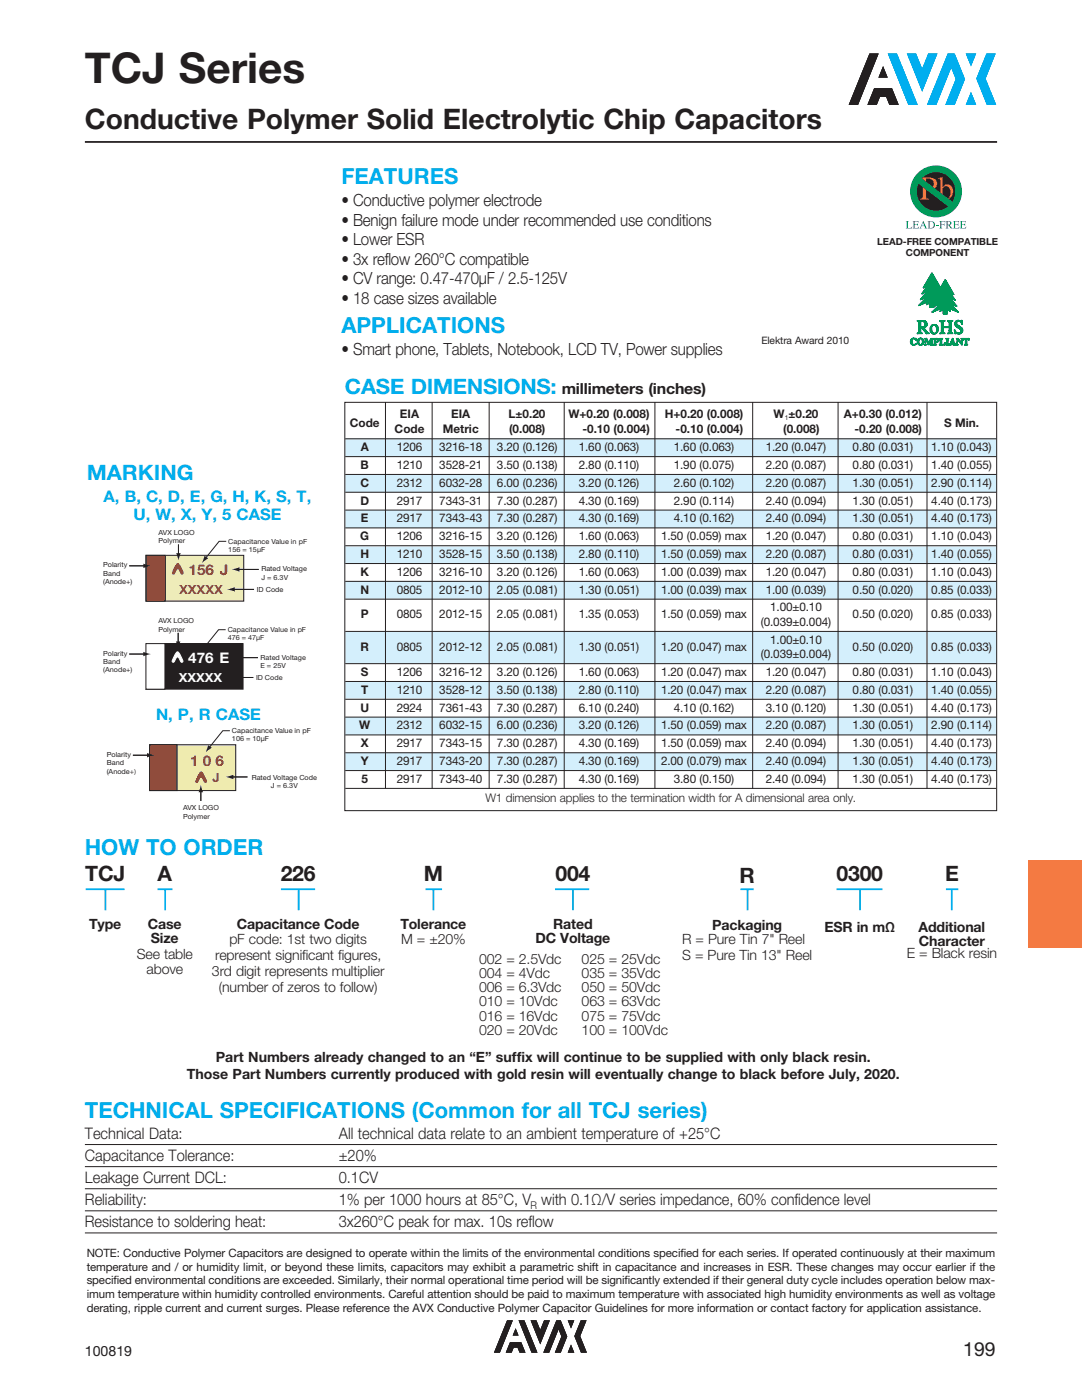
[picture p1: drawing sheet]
<svg xmlns="http://www.w3.org/2000/svg" width="216mm" height="279mm" viewBox="0 0 216 279" stroke-linecap="round" stroke-linejoin="round" font-family="sans-serif">
<defs><g id="words">
<text font-size="8.5" fill="#231f20" x="16.9" y="16.6">TCJ Series</text>
<text font-size="5.6" fill="#231f20" x="16.9" y="25.7">Conductive Polymer Solid Electrolytic Chip Capacitors</text>
<g font-size="4.4" fill="#00aeef">
<text x="68.1" y="36.8">FEATURES</text>
<text x="68.1" y="66.5">APPLICATIONS</text>
<text x="16.9" y="170.6">HOW TO ORDER</text>
<text x="16.9" y="223.2">TECHNICAL SPECIFICATIONS (Common for all TCJ series)</text>
</g>
<g font-size="4.2" fill="#00aeef">
<text x="68.8" y="78.6">CASE DIMENSIONS:</text>
<text x="17.3" y="95.8">MARKING</text>
</g>
<g font-size="4.2" fill="#231f20">
<text x="17" y="175.8">TCJ</text>
<text x="31.4" y="175.8">A</text>
<text x="56" y="175.8">226</text>
<text x="84.6" y="175.8">M</text>
<text x="110.8" y="175.8">004</text>
<text x="147.6" y="176.1">R</text>
<text x="166.9" y="175.7">0300</text>
<text x="188.6" y="175.7">E</text>
</g>
<text font-size="3.9" fill="#231f20" x="192.2" y="270.6">199</text>
<g font-size="3.4" fill="#231f20">
<text x="68.1" y="41.2">• Conductive polymer electrode</text>
<text x="68.1" y="45.1">• Benign failure mode under recommended use conditions</text>
<text x="68.1" y="48.9">• Lower ESR</text>
<text x="68.1" y="52.8">• 3x reflow 260°C compatible</text>
<text x="68.1" y="56.7">• CV range: 0.47-470μF / 2.5-125V</text>
<text x="68.1" y="60.6">• 18 case sizes available</text>
<text x="68.1" y="70.9">• Smart phone, Tablets, Notebook, LCD TV, Power supplies</text>
</g>
<g font-size="3.2" fill="#00aeef">
<text x="20.7" y="100.3">A, B, C, D, E, G, H, K, S, T,</text>
<text x="26.6" y="103.8">U, W, X, Y, 5 CASE</text>
<text x="31.1" y="143.7">N, P, R CASE</text>
</g>
<g font-size="3.2" fill="#231f20">
<text x="16.9" y="227.3">Technical Data:</text>
<text x="67.6" y="227.3">All technical data relate to an ambient temperature of +25°C</text>
<text x="16.9" y="231.7">Capacitance Tolerance:</text>
<text x="67.6" y="231.7">±20%</text>
<text x="16.9" y="236.1">Leakage Current DCL:</text>
<text x="67.6" y="236.1">0.1CV</text>
<text x="16.9" y="240.5">Reliability:</text>
<text x="16.9" y="244.9">Resistance to soldering heat:</text>
<text x="67.6" y="244.9">3x260°C peak for max. 10s reflow</text>
<text x="67.6" y="240.5">1% per 1000 hours at 85°C, V with 0.1Ω/V series impedance, 60% confidence level</text>
</g>
<text font-size="3" fill="#231f20" x="112.1" y="78.6">millimeters (inches)</text>
<g font-size="2.9" fill="#954b36">
<text x="37.6" y="114.7">156 J</text>
<text x="37.9" y="152.9">1 0 6</text>
</g>
<text font-size="2.9" fill="#fff" x="37.6" y="132.3">476 E</text>
<g font-size="2.8" fill="#231f20">
<text x="17.8" y="185.3">Type</text>
<text x="29.5" y="185.3">Case</text>
<text x="47.3" y="185.3">Capacitance Code</text>
<text x="79.9" y="185.3">Tolerance</text>
<text x="110.4" y="185.3">Rated</text>
<text x="142.1" y="185.7">Packaging</text>
<text x="164.5" y="186">ESR in mΩ</text>
<text x="183.3" y="186">Additional</text>
<text x="27.3" y="191.3">See table</text>
<text x="30.1" y="188.1">Size</text>
<text x="42.9" y="191.7">represent significant figures,</text>
<text x="45.8" y="188.5">pF code: 1st two digits</text>
<text x="80" y="188.5">M = ±20%</text>
<text x="106.8" y="188.1">DC Voltage</text>
<text x="136.1" y="188.5">R = Pure Tin 7&quot; Reel</text>
<text x="136.1" y="191.7">S = Pure Tin 13&quot; Reel</text>
<text x="180.9" y="191.2">E = Black resin</text>
<text x="183.4" y="188.8">Character</text>
<text x="29.2" y="194.5">above</text>
<text x="42.3" y="194.8">3rd digit represents multiplier</text>
<text x="95.6" y="192.4">002 = 2.5Vdc</text>
<text x="95.6" y="195.2">004 = 4Vdc</text>
<text x="116.1" y="192.4">025 = 25Vdc</text>
<text x="116.1" y="195.2">035 = 35Vdc</text>
<text x="43.7" y="198">(number of zeros to follow)</text>
<text x="95.6" y="198">006 = 6.3Vdc</text>
<text x="95.6" y="200.9">010 = 10Vdc</text>
<text x="95.6" y="203.7">016 = 16Vdc</text>
<text x="116.1" y="198">050 = 50Vdc</text>
<text x="116.1" y="200.9">063 = 63Vdc</text>
<text x="116.1" y="203.7">075 = 75Vdc</text>
<text x="95.6" y="206.5">020 = 20Vdc</text>
<text x="116.1" y="206.5">100 = 100Vdc</text>
<text x="37.3" y="215.4">Those Part Numbers currently produced with gold resin will eventually change to black before July, 2020.</text>
<text x="43.1" y="212">Part Numbers already changed to an “E” suffix will continue to be supplied with only black resin.</text>
<text x="16.9" y="270.6">100819</text>
</g>
<g font-size="2.5" fill="#954b36">
<text x="35.7" y="118.4">XXXXX</text>
<text x="42.4" y="156">J</text>
</g>
<text font-size="2.5" fill="#fff" x="35.7" y="136">XXXXX</text>
<g font-size="2.4" fill="#231f20">
<text x="79.8" y="83.4">EIA</text>
<text x="90" y="83.4">EIA</text>
<text x="101.5" y="83.4">L±0.20</text>
<text x="113.4" y="83.4">W+0.20 (0.008)</text>
<text x="132.6" y="83.4">H+0.20 (0.008)</text>
<text x="154.4" y="83.4">W ±0.20</text>
<text x="168.4" y="83.4">A+0.30 (0.012)</text>
<text x="69.8" y="85.1">Code</text>
<text x="78.7" y="86.5">Code</text>
<text x="88.4" y="86.5">Metric</text>
<text x="101.6" y="86.5">(0.008)</text>
<text x="116.2" y="86.5">-0.10 (0.004)</text>
<text x="134.8" y="86.5">-0.10 (0.004)</text>
<text x="156.3" y="86.5">(0.008)</text>
<text x="170.5" y="86.5">-0.20 (0.008)</text>
<text x="188.4" y="85.1">S Min.</text>
<text x="72" y="93.6">B</text>
<text x="72" y="90">A</text>
<text x="79.2" y="90">1206</text>
<text x="79.2" y="93.6">1210</text>
<text x="87.7" y="90">3216-18</text>
<text x="87.7" y="93.6">3528-21</text>
<text x="99.2" y="90">3.20 (0.126)</text>
<text x="99.2" y="93.6">3.50 (0.138)</text>
<text x="115.5" y="90">1.60 (0.063)</text>
<text x="115.5" y="93.6">2.80 (0.110)</text>
<text x="134.4" y="90">1.60 (0.063)</text>
<text x="134.4" y="93.6">1.90 (0.075)</text>
<text x="152.8" y="90">1.20 (0.047)</text>
<text x="152.8" y="93.6">2.20 (0.087)</text>
<text x="170.1" y="90">0.80 (0.031)</text>
<text x="170.1" y="93.6">0.80 (0.031)</text>
<text x="185.8" y="90">1.10 (0.043)</text>
<text x="185.8" y="93.6">1.40 (0.055)</text>
<text x="71.9" y="97.1">C</text>
<text x="71.9" y="100.7">D</text>
<text x="79.2" y="97.1">2312</text>
<text x="79.2" y="100.7">2917</text>
<text x="87.7" y="97.1">6032-28</text>
<text x="87.7" y="100.7">7343-31</text>
<text x="99.2" y="97.1">6.00 (0.236)</text>
<text x="99.2" y="100.7">7.30 (0.287)</text>
<text x="115.5" y="97.1">3.20 (0.126)</text>
<text x="115.5" y="100.7">4.30 (0.169)</text>
<text x="134.4" y="97.1">2.60 (0.102)</text>
<text x="134.4" y="100.7">2.90 (0.114)</text>
<text x="152.8" y="97.1">2.20 (0.087)</text>
<text x="152.8" y="100.7">2.40 (0.094)</text>
<text x="170.1" y="97.1">1.30 (0.051)</text>
<text x="170.1" y="100.7">1.30 (0.051)</text>
<text x="185.8" y="97.1">2.90 (0.114)</text>
<text x="185.8" y="100.7">4.40 (0.173)</text>
<text x="71.9" y="107.8">G</text>
<text x="72" y="104.3">E</text>
<text x="79.2" y="107.8">1206</text>
<text x="79.2" y="104.3">2917</text>
<text x="87.7" y="107.8">3216-15</text>
<text x="87.7" y="104.3">7343-43</text>
<text x="99.2" y="107.8">3.20 (0.126)</text>
<text x="99.2" y="104.3">7.30 (0.287)</text>
<text x="115.5" y="104.3">4.30 (0.169)</text>
<text x="115.5" y="107.8">1.60 (0.063)</text>
<text x="131.9" y="107.8">1.50 (0.059) max</text>
<text x="134.4" y="104.3">4.10 (0.162)</text>
<text x="152.8" y="104.3">2.40 (0.094)</text>
<text x="152.8" y="107.8">1.20 (0.047)</text>
<text x="170.1" y="104.3">1.30 (0.051)</text>
<text x="170.1" y="107.8">0.80 (0.031)</text>
<text x="185.8" y="104.3">4.40 (0.173)</text>
<text x="185.8" y="107.8">1.10 (0.043)</text>
<text x="71.9" y="111.4">H</text>
<text x="79.2" y="111.4">1210</text>
<text x="87.7" y="111.4">3528-15</text>
<text x="99.2" y="111.4">3.50 (0.138)</text>
<text x="115.5" y="111.4">2.80 (0.110)</text>
<text x="131.9" y="111.4">1.50 (0.059) max</text>
<text x="152.8" y="111.4">2.20 (0.087)</text>
<text x="170.1" y="111.4">0.80 (0.031)</text>
<text x="185.8" y="111.4">1.40 (0.055)</text>
<text x="71.9" y="118.5">N</text>
<text x="71.9" y="114.9">K</text>
<text x="79.2" y="118.5">0805</text>
<text x="79.2" y="114.9">1206</text>
<text x="87.7" y="118.5">2012-10</text>
<text x="87.7" y="114.9">3216-10</text>
<text x="99.2" y="118.5">2.05 (0.081)</text>
<text x="99.2" y="114.9">3.20 (0.126)</text>
<text x="115.5" y="118.5">1.30 (0.051)</text>
<text x="115.5" y="114.9">1.60 (0.063)</text>
<text x="131.9" y="118.5">1.00 (0.039) max</text>
<text x="131.9" y="114.9">1.00 (0.039) max</text>
<text x="152.8" y="118.5">1.00 (0.039)</text>
<text x="152.8" y="114.9">1.20 (0.047)</text>
<text x="170.1" y="118.5">0.50 (0.020)</text>
<text x="170.1" y="114.9">0.80 (0.031)</text>
<text x="185.8" y="118.5">0.85 (0.033)</text>
<text x="185.8" y="114.9">1.10 (0.043)</text>
<text x="72" y="123.4">P</text>
<text x="79.2" y="123.4">0805</text>
<text x="87.7" y="123.4">2012-15</text>
<text x="99.2" y="123.4">2.05 (0.081)</text>
<text x="115.5" y="123.4">1.35 (0.053)</text>
<text x="131.9" y="123.4">1.50 (0.059) max</text>
<text x="151.8" y="124.9">(0.039±0.004)</text>
<text x="153.7" y="122">1.00±0.10</text>
<text x="170.1" y="123.4">0.50 (0.020)</text>
<text x="185.8" y="123.4">0.85 (0.033)</text>
<text x="71.9" y="129.8">R</text>
<text x="79.2" y="129.8">0805</text>
<text x="87.7" y="129.8">2012-12</text>
<text x="99.2" y="129.8">2.05 (0.081)</text>
<text x="115.5" y="129.8">1.30 (0.051)</text>
<text x="131.9" y="129.8">1.20 (0.047) max</text>
<text x="151.8" y="131.3">(0.039±0.004)</text>
<text x="153.7" y="128.5">1.00±0.10</text>
<text x="170.1" y="129.8">0.50 (0.020)</text>
<text x="185.8" y="129.8">0.85 (0.033)</text>
<text x="72" y="134.9">S</text>
<text x="79.2" y="134.9">1206</text>
<text x="87.7" y="134.9">3216-12</text>
<text x="99.2" y="134.9">3.20 (0.126)</text>
<text x="115.5" y="134.9">1.60 (0.063)</text>
<text x="131.9" y="134.9">1.20 (0.047) max</text>
<text x="152.8" y="134.9">1.20 (0.047)</text>
<text x="170.1" y="134.9">0.80 (0.031)</text>
<text x="185.8" y="134.9">1.10 (0.043)</text>
<text x="71.9" y="142">U</text>
<text x="72.1" y="138.5">T</text>
<text x="79.2" y="138.5">1210</text>
<text x="79.2" y="142">2924</text>
<text x="87.7" y="138.5">3528-12</text>
<text x="87.7" y="142">7361-43</text>
<text x="99.2" y="138.5">3.50 (0.138)</text>
<text x="99.2" y="142">7.30 (0.287)</text>
<text x="115.5" y="138.5">2.80 (0.110)</text>
<text x="115.5" y="142">6.10 (0.240)</text>
<text x="131.9" y="138.5">1.20 (0.047) max</text>
<text x="134.4" y="142">4.10 (0.162)</text>
<text x="152.8" y="138.5">2.20 (0.087)</text>
<text x="152.8" y="142">3.10 (0.120)</text>
<text x="170.1" y="138.5">0.80 (0.031)</text>
<text x="170.1" y="142">1.30 (0.051)</text>
<text x="185.8" y="142">4.40 (0.173)</text>
<text x="185.8" y="138.5">1.40 (0.055)</text>
<text x="71.7" y="145.6">W</text>
<text x="72" y="149.1">X</text>
<text x="79.2" y="149.1">2917</text>
<text x="79.2" y="145.6">2312</text>
<text x="87.7" y="149.1">7343-15</text>
<text x="87.7" y="145.6">6032-15</text>
<text x="99.2" y="149.1">7.30 (0.287)</text>
<text x="99.2" y="145.6">6.00 (0.236)</text>
<text x="115.5" y="149.1">4.30 (0.169)</text>
<text x="115.5" y="145.6">3.20 (0.126)</text>
<text x="131.9" y="149.1">1.50 (0.059) max</text>
<text x="131.9" y="145.6">1.50 (0.059) max</text>
<text x="152.8" y="149.1">2.40 (0.094)</text>
<text x="152.8" y="145.6">2.20 (0.087)</text>
<text x="170.1" y="149.1">1.30 (0.051)</text>
<text x="170.1" y="145.6">1.30 (0.051)</text>
<text x="185.8" y="145.6">2.90 (0.114)</text>
<text x="185.8" y="149.1">4.40 (0.173)</text>
<text x="72" y="152.7">Y</text>
<text x="79.2" y="152.7">2917</text>
<text x="87.7" y="152.7">7343-20</text>
<text x="99.2" y="152.7">7.30 (0.287)</text>
<text x="115.5" y="152.7">4.30 (0.169)</text>
<text x="131.9" y="152.7">2.00 (0.079) max</text>
<text x="152.8" y="152.7">2.40 (0.094)</text>
<text x="170.1" y="152.7">1.30 (0.051)</text>
<text x="185.8" y="152.7">4.40 (0.173)</text>
<text x="72.1" y="156.2">5</text>
<text x="79.2" y="156.2">2917</text>
<text x="87.7" y="156.2">7343-40</text>
<text x="96.9" y="160">W1 dimension applies to the termination width for A dimensional area only.</text>
<text x="99.2" y="156.2">7.30 (0.287)</text>
<text x="115.5" y="156.2">4.30 (0.169)</text>
<text x="134.4" y="156.2">3.80 (0.150)</text>
<text x="152.8" y="156.2">2.40 (0.094)</text>
<text x="170.1" y="156.2">1.30 (0.051)</text>
<text x="185.8" y="156.2">4.40 (0.173)</text>
</g>
<g font-size="2.3" fill="#231f20">
<text x="17.3" y="250.8">NOTE: Conductive Polymer Capacitors are designed to operate within the limits of the environmental conditions specified for each series. If operated continuously at their maximum</text>
<text x="17.3" y="253.6">temperature and / or humidity limit, or beyond these limits, capacitors may exhibit a parametric shift in capacitance and increases in ESR. These changes may occur earlier if the</text>
<text x="17.3" y="256.3">specified environmental conditions are exceeded. Similarly, their normal operational time period will be significantly extended if their general duty cycle includes operation below max-</text>
<text x="17.3" y="259.1">imum temperature within humidity controlled environments. Careful attention should be paid to maximum temperature with associated high humidity environments as well as voltage</text>
<text x="17.3" y="261.8">derating, ripple current and current surges. Please reference the AVX Conductive Polymer Capacitor Guidelines for more information or contact factory for application assistance.</text>
</g>
<text font-size="2.1" fill="#231f20" x="105.8" y="241.2">R</text>
<text font-size="2" fill="#231f20" x="151.9" y="68.8">Elektra Award 2010</text>
<g font-size="1.9" fill="#231f20">
<text x="175.1" y="48.9">LEAD-FREE COMPATIBLE</text>
<text x="180.8" y="51.1">COMPONENT</text>
</g>
<g font-size="1.4" fill="#231f20">
<text x="156.6" y="83.9">1</text>
<text x="31.6" y="106.7">AVX LOGO</text>
<text x="20.6" y="113.2">Polarity</text>
<text x="31.6" y="108.4">Polymer</text>
<text x="45.6" y="108.5">Capacitance Value in pF</text>
<text x="45.6" y="110.2">156 = 15µF</text>
<text x="20.6" y="114.9">Band</text>
<text x="20.6" y="116.6">(Anode+)</text>
<text x="51.2" y="118.1">ID Code</text>
<text x="52.1" y="114">Rated Voltage</text>
<text x="52.1" y="115.7">J = 6.3V</text>
<text x="31.6" y="124.4">AVX LOGO</text>
<text x="20.6" y="130.9">Polarity</text>
<text x="31.6" y="126">Polymer</text>
<text x="45.4" y="126.1">Capacitance Value in pF</text>
<text x="45.4" y="127.8">476 = 47µF</text>
<text x="52" y="131.6">Rated Voltage</text>
<text x="20.6" y="132.5">Band</text>
<text x="20.6" y="134.2">(Anode+)</text>
<text x="51.1" y="135.7">ID Code</text>
<text x="52" y="133.3">E = 25V</text>
<text x="46.3" y="146.3">Capacitance Value in pF</text>
<text x="46.3" y="148">106 = 10µF</text>
<text x="21.3" y="151">Polarity</text>
<text x="21.3" y="152.7">Band</text>
<text x="21.3" y="154.4">(Anode+)</text>
<text x="50.2" y="155.6">Rated Voltage Code</text>
<text x="36.5" y="161.8">AVX LOGO</text>
<text x="54.1" y="157.3">J = 6.3V</text>
<text x="36.5" y="163.4">Polymer</text>
</g>
</g></defs>
<path d="M205.3 171.7h10.6v17.4h-10.6z" fill="#f47a42"/>
<g fill="#00aeef">
<path d="M192.7 10.7h2.1l-1.1 2.5z"/>
<path d="M196.8 10.7h1.9l-2 5 2.1 5.2h-1.9l-2.1-5.2z"/>
<path d="M193.7 18.4l1.1 2.5h-2.1z"/>
<path d="M189.1 10.7h1.4l2.1 5.1-2.1 5.1h-1.9l2.1-5.1-.9-2.3-3 7.4h-1.8z"/>
<path d="M181 10.7h1.8l1.2 3 1.2-3h1.9l-3.1 7.6z"/>
</g>
<path d="M176.2 13.2l.9 2.3h-1.8z" fill="#231f20"/>
<path d="M177.1 10.7h1.9l4.1 10.2h-1.9z" fill="#00aeef"/>
<g fill="#231f20">
<path d="M173.5 10.7h1.8l-4.1 10.2h-1.9z"/>
<path d="M174.4 17.6h3.6l1.3 3.3h-1.8l-.7-1.6h-1.2l-.6 1.6h-1.9z"/>
<path d="M113.3 263.5h1.3l-.7 1.6z"/>
<path d="M115.9 263.5h1.1l-1.2 3.2 1.3 3.3h-1.2l-1.3-3.3z"/>
<path d="M113.9 268.3l.7 1.7h-1.3z"/>
<path d="M111 263.5h.9l1.3 3.2-1.3 3.3h-1.2l1.3-3.3-.5-1.4-1.9 4.7h-1.2z"/>
<path d="M105.9 263.5h1.1l.8 1.9 .8-1.9h1.1l-1.9 4.8z"/>
<path d="M102.9 265.1l.6 1.4h-1.2z"/>
<path d="M103.5 263.5h1.1l2.6 6.5h-1.1z"/>
<path d="M101.2 263.5h1.1l-2.6 6.5h-1.1z"/>
<path d="M101.8 267.9h2.2l.9 2.1h-1.2l-.4-1h-.8l-.4 1h-1.2z"/>
</g>
<g fill="#00aeef">
<path d="M192.7 10.7h2.1l-1.1 2.5z"/>
<path d="M196.8 10.7h1.9l-2 5 2.1 5.2h-1.9l-2.1-5.2z"/>
<path d="M193.7 18.4l1.1 2.5h-2.1z"/>
<path d="M189.1 10.7h1.4l2.1 5.1-2.1 5.1h-1.9l2.1-5.1-.9-2.3-3 7.4h-1.8z"/>
<path d="M181 10.7h1.8l1.2 3 1.2-3h1.9l-3.1 7.6z"/>
</g>
<path d="M176.2 13.2l.9 2.3h-1.8z" fill="#231f20"/>
<path d="M177.1 10.7h1.9l4.1 10.2h-1.9z" fill="#00aeef"/>
<g fill="#231f20">
<path d="M173.5 10.7h1.8l-4.1 10.2h-1.9z"/>
<path d="M174.4 17.6h3.6l1.3 3.3h-1.8l-.7-1.6h-1.2l-.6 1.6h-1.9z"/>
<path d="M113.3 263.5h1.3l-.7 1.6z"/>
<path d="M115.9 263.5h1.1l-1.2 3.2 1.3 3.2h-1.2l-1.3-3.2z"/>
<path d="M113.9 268.3l.7 1.6h-1.3z"/>
<path d="M111 263.5h.9l1.3 3.2-1.3 3.2h-1.2l1.3-3.2-.5-1.4-1.9 4.6h-1.2z"/>
<path d="M105.9 263.5h1.1l.8 1.9 .8-1.9h1.1l-1.9 4.8z"/>
<path d="M102.9 265.1l.6 1.4h-1.2z"/>
<path d="M103.5 263.5h1.1l2.6 6.4h-1.1z"/>
<path d="M101.2 263.5h1.1l-2.6 6.4h-1.1z"/>
<path d="M101.8 267.9h2.2l.9 2h-1.2l-.4-1h-.8l-.4 1h-1.2z"/>
</g>
<g fill="#00aeef">
<path d="M192.7 10.7h2.1l-1.1 2.5z"/>
<path d="M196.8 10.7h1.9l-2 5 2.1 5.2h-1.9l-2.1-5.2z"/>
<path d="M193.7 18.4l1.1 2.5h-2.1z"/>
<path d="M189.1 10.7h1.4l2.1 5.1-2.1 5.1h-1.9l2.1-5.1-.9-2.3-3 7.4h-1.8z"/>
<path d="M181 10.7h1.8l1.2 3 1.2-3h1.9l-3.1 7.6z"/>
</g>
<path d="M176.2 13.2l.9 2.3h-1.8z" fill="#231f20"/>
<path d="M177.1 10.7h1.9l4.1 10.2h-1.9z" fill="#00aeef"/>
<g fill="#231f20">
<path d="M173.5 10.7h1.8l-4.1 10.2h-1.9z"/>
<path d="M174.4 17.6h3.6l1.3 3.3h-1.8l-.7-1.6h-1.2l-.6 1.6h-1.9z"/>
<path d="M113.3 263.5h1.3l-.7 1.6z"/>
<path d="M115.9 263.5h1.1l-1.2 3.2 1.3 3.2h-1.2l-1.3-3.2z"/>
<path d="M113.9 268.3l.7 1.6h-1.3z"/>
<path d="M111 263.5h.9l1.3 3.2-1.3 3.2h-1.2l1.3-3.2-.5-1.4-1.9 4.6h-1.2z"/>
<path d="M105.9 263.5h1.1l.8 1.9 .8-1.9h1.1l-1.9 4.8z"/>
<path d="M102.9 265.1l.6 1.4h-1.2z"/>
<path d="M103.5 263.5h1.1l2.6 6.4h-1.1z"/>
<path d="M101.2 263.5h1.1l-2.6 6.4h-1.1z"/>
<path d="M101.8 267.9h2.2l.9 2h-1.2l-.4-1h-.8l-.4 1h-1.2z"/>
</g>
<g fill="#fff">
<path d="M16.9 70.1h48.5v21.4h-48.5z"/>
<path d="M16.9 33.3h45v36h-45z"/>
</g>
<g fill="none" stroke="#00aeef" stroke-width=".35">
<path d="M17.1 177.5h7.7M21 177.5v4.2M31.4 177.5h3M33 177.5v4.2M56.1 177.5h6.8M59.6 177.5v4.2M84.9 177.5h3.3M86.5 177.5v4.2M110.7 177.5h6.9M114.3 177.5v4.2M147.8 177.5h2.6M149.2 177.5v4.2"/>
<path d="M166.9 177.5h9.2M171.6 177.5v4.2"/>
</g>
<path d="M16.9 28.3h182.1" fill="none" stroke="#231f20" stroke-width=".35"/>
<g fill="#d4effc">
<path d="M68.8 87.4h130.1v3.8h-130.1z"/>
<path d="M68.9 94.7h130.1v3.5h-130.1z"/>
<path d="M68.9 101.9h130.1v3.5h-130.1z"/>
<path d="M68.8 109h130.2v3.4h-130.2z"/>
<path d="M68.9 116.1h130.1v3.5h-130.1z"/>
<path d="M68.9 126.2h130.1v6.2h-130.1z"/>
<path d="M68.9 136.1h130.1v3.4h-130.1z"/>
<path d="M68.9 143.2h130.1v3.5h-130.1z"/>
<path d="M68.9 150.3h130.1v3.5h-130.1z"/>
</g>
<g fill="none" stroke="#231f20" stroke-width=".2">
<path d="M68.8 80.3h130.1v81.5h-130.1zM68.9 87.6h129.9M68.9 91.1h129.9M68.9 94.7h129.9M68.9 98.2h129.9M76.9 80.2v77.1M86.2 80.2v77.2M97.6 80.2v77.2M112.6 80.2v77.2M130.7 80.2v77.2M150.2 80.2v77.2M167.2 80.2v77.2"/>
<path d="M185 80.2v77.2M68.9 101.8h129.9M68.9 105.4h129.9M68.9 108.9h129.9M68.9 112.5h129.9M68.9 116h129.9M68.9 119.6h129.9M68.9 126h129.9M68.9 132.4h129.9M68.9 136h129.9M68.9 139.6h129.9M68.9 143.1h129.9"/>
<path d="M68.9 146.7h129.9M68.9 150.2h129.9M68.9 153.8h129.9M68.9 157.3h129.9"/>
</g>
<path d="M188.8 177.5h2.4M189.9 177.5v4.2" fill="none" stroke="#00aeef" stroke-width=".35"/>
<path d="M174.9 31.8h24.2v15.3h-24.2z" fill="#fff"/>
<circle cx="186.8" cy="38.2" r="3.9" fill="#231f20"/>
<circle cx="186.8" cy="38.2" r="3.9" fill="none" stroke="#231f20" stroke-width=".2"/>
<g fill="#ed1c24">
<path d="M183.6 35.4a4.2 4.2 0 0 1 3.1 .4 1.31 1.31 0 0 1 0 1.6 1.31 1.31 0 0 1-1.5 .5h-.4v1.5l.1 .1 .5 .2v.1h-1.8v-.1l.4-.2 .1-.5v-3.1zM184.8 35.7v1.9a1.05 1.05 0 0 0 1.5-.9 1.05 1.05 0 0 0-1.5-1z"/>
<path d="M187.1 35.6l1-.3v2a1.15 1.15 0 0 1 1.5-.4 1.15 1.15 0 0 1 .6 1.3 1.56 1.56 0 0 1-.9 1.5 1.56 1.56 0 0 1-1.7-.3v-3.6zM188.2 37.4l-.1 1.9a.88 .88 0 0 0 1.1 .2 .88 .88 0 0 0 .4-1 .95 .95 0 0 0-.2-1 .95 .95 0 0 0-1-.2z"/>
</g>
<g fill="#009169">
<path d="M180.7 44.1h.7l-.2 .3v1.1a.64 .64 0 0 0 .8-.3l-.1 .4h-1.2l.2-.2v-1z"/>
<path d="M182.1 44.1h1.2v.3l-.2-.2h-.6v.6l.5-.1 .2-.1v.5l-.2-.2h-.5l.1 .6a.72 .72 0 0 0 .8-.3l-.1 .4h-1.2l.2-.2v-1z"/>
<path d="M186.7 45h.6v.2h-.6z"/>
<path d="M187.4 44.1h1.2v.3l-.2-.2h-.5l-.1 .6 .6-.1 .1-.1v.5l-.2-.2h-.5l.1 .6 .1 .1h-.6l.2-.3v-.9z"/>
<path d="M190.2 44.1h1.1v.3l-.2-.2h-.5v.6l.5-.1 .1-.1v.5l-.1-.2h-.5v.6a.72 .72 0 0 0 .9-.3l-.1 .4h-1.2l.1-.2v-1z"/>
<path d="M191.5 44.1h1.2v.3l-.2-.2h-.5l-.1 .6 .6-.1 .1-.1v.5l-.1-.2h-.6l.1 .6a.72 .72 0 0 0 .8-.3l-.1 .4h-1.2l.2-.2v-1z"/>
<path d="M181.6 38.2a5.2 5.2 0 0 1 10.4 0 5.2 5.2 0 0 1-10.4 0zM183.2 36.6a3.9 3.9 0 0 0 1.2 4.7 3.9 3.9 0 0 0 4.8-.1zM183.9 35.6l6.1 4.7a3.9 3.9 0 0 0-.9-5.2 3.9 3.9 0 0 0-5.2 .5z"/>
<path d="M184.2 44.1l.8 1.5h-.6l.2-.1-.1-.4h-.6l-.1 .4 .1 .1h-.4zM184.2 44.4l-.3 .6h.5z"/>
<path d="M185.1 44.1a1.08 1.08 0 0 1 1.5 .8 .74 .74 0 0 1-.9 .7h-.6l.2-.2v-1zM185.5 44.2v1.2l.1 .1a.65 .65 0 0 0 .7-.7 .65 .65 0 0 0-.8-.6z"/>
<path d="M188.7 44.1l1.1 .2v.4l-.3 .2 .6 .7h-.4l-.5-.7h-.1v.5l.2 .2h-.6l.2-.3v-.9zM189.1 44.2v.6l.4-.1v-.4z"/>
</g>
<path d="M180.2 54.2h15v16.1h-15z" fill="#fff"/>
<path d="M183 64.1l1.6-.1z" fill="#00a050"/>
<path d="M183 64.1l1.6-.1z" fill="none" stroke="#00a050" stroke-width=".2"/>
<path d="M183 64.1l1.5-.1z" fill="#00a050"/>
<path d="M183 64.1l1.5-.1z" fill="none" stroke="#00a050" stroke-width=".2"/>
<path d="M183 64.1l1.4-.1z" fill="#00a050"/>
<path d="M183 64.1l1.4-.1z" fill="none" stroke="#00a050" stroke-width=".2"/>
<path d="M183 64.1l1.2-.1z" fill="#00a050"/>
<path d="M183 64.1l1.2-.1z" fill="none" stroke="#00a050" stroke-width=".2"/>
<path d="M183 64.1l1.1-.1z" fill="#00a050"/>
<path d="M183 64.1l1.1-.1z" fill="none" stroke="#00a050" stroke-width=".2"/>
<path d="M183 64h1l-1 .1z" fill="#00a050"/>
<path d="M183 64h1l-1 .1z" fill="none" stroke="#00a050" stroke-width=".2"/>
<path d="M183 64.1l1.6-.1z" fill="#00a050"/>
<path d="M183 64.1l1.6-.1z" fill="none" stroke="#00a050" stroke-width=".2"/>
<path d="M183.1 64.1h1.6z" fill="#00a050"/>
<path d="M183.1 64.1h1.6z" fill="none" stroke="#00a050" stroke-width=".2"/>
<path d="M183.1 64.1h1.6z" fill="#00a050"/>
<path d="M183.1 64.1h1.6z" fill="none" stroke="#00a050" stroke-width=".2"/>
<path d="M183.2 64.1h1.5z" fill="#00a050"/>
<path d="M183.2 64.1h1.5z" fill="none" stroke="#00a050" stroke-width=".2"/>
<path d="M183.9 64.1h.8z" fill="#00a050"/>
<path d="M183.9 64.1h.8z" fill="none" stroke="#00a050" stroke-width=".2"/>
<path d="M183.8 64.2l.1-.1z" fill="#00a050"/>
<path d="M183.8 64.2l.1-.1z" fill="none" stroke="#00a050" stroke-width=".2"/>
<path d="M183.9 64.1h.8z" fill="#00a050"/>
<path d="M183.9 64.1h.8z" fill="none" stroke="#00a050" stroke-width=".2"/>
<path d="M184.1 64.2l.6-.1z" fill="#00a050"/>
<path d="M184.1 64.2l.6-.1z" fill="none" stroke="#00a050" stroke-width=".2"/>
<path d="M184.2 64.2h.6z" fill="#00a050"/>
<path d="M184.2 64.2h.6z" fill="none" stroke="#00a050" stroke-width=".2"/>
<path d="M183.2 64.2h.6z" fill="#00a050"/>
<path d="M183.2 64.2h.6z" fill="none" stroke="#00a050" stroke-width=".2"/>
<path d="M183.2 64.2l.7-.1z" fill="#00a050"/>
<path d="M183.2 64.2l.7-.1z" fill="none" stroke="#00a050" stroke-width=".2"/>
<path d="M183.2 64.1h.7z" fill="#00a050"/>
<path d="M183.2 64.1h.7z" fill="none" stroke="#00a050" stroke-width=".2"/>
<path d="M184.2 64.2h.6z" fill="#00a050"/>
<path d="M184.2 64.2h.6z" fill="none" stroke="#00a050" stroke-width=".2"/>
<path d="M183.2 64.2h.6z" fill="#00a050"/>
<path d="M183.2 64.2h.6z" fill="none" stroke="#00a050" stroke-width=".2"/>
<path d="M183.2 64.2h.5z" fill="#00a050"/>
<path d="M183.2 64.2h.5z" fill="none" stroke="#00a050" stroke-width=".2"/>
<path d="M183.3 64.3l.4-.1z" fill="#00a050"/>
<path d="M183.3 64.3l.4-.1z" fill="none" stroke="#00a050" stroke-width=".2"/>
<path d="M184.3 64.2h.5z" fill="#00a050"/>
<path d="M184.3 64.2h.5z" fill="none" stroke="#00a050" stroke-width=".2"/>
<path d="M184.4 64.3l.4-.1 .1 .1z" fill="#00a050"/>
<path d="M184.4 64.3l.4-.1 .1 .1z" fill="none" stroke="#00a050" stroke-width=".2"/>
<path d="M184.4 64.3h.5z" fill="#00a050"/>
<path d="M184.4 64.3h.5z" fill="none" stroke="#00a050" stroke-width=".2"/>
<path d="M183.3 64.4l.4-.1z" fill="#00a050"/>
<path d="M183.3 64.4l.4-.1z" fill="none" stroke="#00a050" stroke-width=".2"/>
<path d="M183.3 64.3h.4z" fill="#00a050"/>
<path d="M183.3 64.3h.4z" fill="none" stroke="#00a050" stroke-width=".2"/>
<path d="M184.5 64.4l.4-.1 .1 .1z" fill="#00a050"/>
<path d="M184.5 64.4l.4-.1 .1 .1z" fill="none" stroke="#00a050" stroke-width=".2"/>
<path d="M184.5 64.4h.5z" fill="#00a050"/>
<path d="M184.5 64.4h.5z" fill="none" stroke="#00a050" stroke-width=".2"/>
<path d="M184.5 64.5l.5-.1-.4 .2z" fill="#00a050"/>
<path d="M184.5 64.5l.5-.1-.4 .2z" fill="none" stroke="#00a050" stroke-width=".2"/>
<path d="M184.6 64.6l.4-.2v.2z" fill="#00a050"/>
<path d="M184.6 64.6l.4-.2v.2z" fill="none" stroke="#00a050" stroke-width=".2"/>
<path d="M184.6 64.6h.4l-.4 .1z" fill="#00a050"/>
<path d="M184.6 64.6h.4l-.4 .1z" fill="none" stroke="#00a050" stroke-width=".2"/>
<path d="M184.6 64.7l.4-.1v.1z" fill="#00a050"/>
<path d="M184.6 64.7l.4-.1v.1z" fill="none" stroke="#00a050" stroke-width=".2"/>
<path d="M184.6 64.7h.4l-.4 .1z" fill="#00a050"/>
<path d="M184.6 64.7h.4l-.4 .1z" fill="none" stroke="#00a050" stroke-width=".2"/>
<path d="M184.6 64.8l.4-.1v.1z" fill="#00a050"/>
<path d="M184.6 64.8l.4-.1v.1z" fill="none" stroke="#00a050" stroke-width=".2"/>
<path d="M184.5 64.9l.5-.1v.1z" fill="#00a050"/>
<path d="M184.5 64.9l.5-.1v.1z" fill="none" stroke="#00a050" stroke-width=".2"/>
<path d="M184.6 64.8h.4l-.5 .1z" fill="#00a050"/>
<path d="M184.6 64.8h.4l-.5 .1z" fill="none" stroke="#00a050" stroke-width=".2"/>
<path d="M184.5 64.9h.5l-.1 .1z" fill="#00a050"/>
<path d="M184.5 64.9h.5l-.1 .1z" fill="none" stroke="#00a050" stroke-width=".2"/>
<path d="M184.5 64.9l.4 .1h-.4z" fill="#00a050"/>
<path d="M184.5 64.9l.4 .1h-.4z" fill="none" stroke="#00a050" stroke-width=".2"/>
<path d="M184.4 65.1l.5-.1z" fill="#00a050"/>
<path d="M184.4 65.1l.5-.1z" fill="none" stroke="#00a050" stroke-width=".2"/>
<path d="M184.4 65.1l.5-.1z" fill="#00a050"/>
<path d="M184.4 65.1l.5-.1z" fill="none" stroke="#00a050" stroke-width=".2"/>
<path d="M184.3 65.2l.6-.1z" fill="#00a050"/>
<path d="M184.3 65.2l.6-.1z" fill="none" stroke="#00a050" stroke-width=".2"/>
<path d="M184.3 65.2l.6-.1z" fill="#00a050"/>
<path d="M184.3 65.2l.6-.1z" fill="none" stroke="#00a050" stroke-width=".2"/>
<path d="M184.2 65.2h.6z" fill="#00a050"/>
<path d="M184.2 65.2h.6z" fill="none" stroke="#00a050" stroke-width=".2"/>
<path d="M183.3 64.4h.4l-.4 .1z" fill="#00a050"/>
<path d="M183.3 64.4h.4l-.4 .1z" fill="none" stroke="#00a050" stroke-width=".2"/>
<path d="M183.3 64.5l.4-.1v.9z" fill="#00a050"/>
<path d="M183.3 64.5l.4-.1v.9z" fill="none" stroke="#00a050" stroke-width=".2"/>
<path d="M184.1 65.3l.7-.1z" fill="#00a050"/>
<path d="M184.1 65.3l.7-.1z" fill="none" stroke="#00a050" stroke-width=".2"/>
<path d="M184.1 65.3l.7-.1z" fill="#00a050"/>
<path d="M184.1 65.3l.7-.1z" fill="none" stroke="#00a050" stroke-width=".2"/>
<path d="M183.7 65.4h.8z" fill="#00a050"/>
<path d="M183.7 65.4h.8z" fill="none" stroke="#00a050" stroke-width=".2"/>
<path d="M183.7 65.4l1-.1z" fill="#00a050"/>
<path d="M183.7 65.4l1-.1z" fill="none" stroke="#00a050" stroke-width=".2"/>
<path d="M183.7 65.4l.4-.1h.6z" fill="#00a050"/>
<path d="M183.7 65.4l.4-.1h.6z" fill="none" stroke="#00a050" stroke-width=".2"/>
<path d="M183.7 65.4l.4-.1z" fill="#00a050"/>
<path d="M183.7 65.4l.4-.1z" fill="none" stroke="#00a050" stroke-width=".2"/>
<path d="M183.7 65.3h.2l-.2 .1z" fill="#00a050"/>
<path d="M183.7 65.3h.2l-.2 .1z" fill="none" stroke="#00a050" stroke-width=".2"/>
<path d="M183.7 65.3l-.4 .8z" fill="#00a050"/>
<path d="M183.7 65.3l-.4 .8z" fill="none" stroke="#00a050" stroke-width=".2"/>
<path d="M183.3 64.5l.4 .8-.4 .8z" fill="#00a050"/>
<path d="M183.3 64.5l.4 .8-.4 .8z" fill="none" stroke="#00a050" stroke-width=".2"/>
<path d="M183.7 65.4v.7h-.4z" fill="#00a050"/>
<path d="M183.7 65.4v.7h-.4z" fill="none" stroke="#00a050" stroke-width=".2"/>
<path d="M183.7 65.4h.7z" fill="#00a050"/>
<path d="M183.7 65.4h.7z" fill="none" stroke="#00a050" stroke-width=".2"/>
<path d="M183.9 65.4h.5l.5 .7z" fill="#00a050"/>
<path d="M183.9 65.4h.5l.5 .7z" fill="none" stroke="#00a050" stroke-width=".2"/>
<path d="M183.3 66.1h.4l-.4 .1z" fill="#00a050"/>
<path d="M183.3 66.1h.4l-.4 .1z" fill="none" stroke="#00a050" stroke-width=".2"/>
<path d="M183.3 66.2l.4-.1v.1z" fill="#00a050"/>
<path d="M183.3 66.2l.4-.1v.1z" fill="none" stroke="#00a050" stroke-width=".2"/>
<path d="M183.3 66.2h.4z" fill="#00a050"/>
<path d="M183.3 66.2h.4z" fill="none" stroke="#00a050" stroke-width=".2"/>
<path d="M183.3 66.3l.4-.1z" fill="#00a050"/>
<path d="M183.3 66.3l.4-.1z" fill="none" stroke="#00a050" stroke-width=".2"/>
<path d="M183.3 66.3h.4z" fill="#00a050"/>
<path d="M183.3 66.3h.4z" fill="none" stroke="#00a050" stroke-width=".2"/>
<path d="M183.3 66.3l.5 .1z" fill="#00a050"/>
<path d="M183.3 66.3l.5 .1z" fill="none" stroke="#00a050" stroke-width=".2"/>
<path d="M183.3 66.3l.5 .1z" fill="#00a050"/>
<path d="M183.3 66.3l.5 .1z" fill="none" stroke="#00a050" stroke-width=".2"/>
<path d="M183.2 66.4h.6l.1 .1z" fill="#00a050"/>
<path d="M183.2 66.4h.6l.1 .1z" fill="none" stroke="#00a050" stroke-width=".2"/>
<path d="M183.2 66.5h.7z" fill="#00a050"/>
<path d="M183.2 66.5h.7z" fill="none" stroke="#00a050" stroke-width=".2"/>
<path d="M183.1 66.5h.8z" fill="#00a050"/>
<path d="M183.1 66.5h.8z" fill="none" stroke="#00a050" stroke-width=".2"/>
<path d="M183.1 66.5h.9z" fill="#00a050"/>
<path d="M183.1 66.5h.9z" fill="none" stroke="#00a050" stroke-width=".2"/>
<path d="M183 66.6l1-.1z" fill="#00a050"/>
<path d="M183 66.6l1-.1z" fill="none" stroke="#00a050" stroke-width=".2"/>
<path d="M183.1 66.5h.9l-1 .1z" fill="#00a050"/>
<path d="M183.1 66.5h.9l-1 .1z" fill="none" stroke="#00a050" stroke-width=".2"/>
<path d="M183 66.5h.1l-.1 .1z" fill="#00a050"/>
<path d="M183 66.5h.1l-.1 .1z" fill="none" stroke="#00a050" stroke-width=".2"/>
<path d="M183 66.6l1-.1v.1z" fill="#00a050"/>
<path d="M183 66.6l1-.1v.1z" fill="none" stroke="#00a050" stroke-width=".2"/>
<path d="M184.8 66.6l.6-.1z" fill="#00a050"/>
<path d="M184.8 66.6l.6-.1z" fill="none" stroke="#00a050" stroke-width=".2"/>
<path d="M184.8 66.6l.5-.1z" fill="#00a050"/>
<path d="M184.8 66.6l.5-.1z" fill="none" stroke="#00a050" stroke-width=".2"/>
<path d="M184.8 66.6l.5-.1z" fill="#00a050"/>
<path d="M184.8 66.6l.5-.1z" fill="none" stroke="#00a050" stroke-width=".2"/>
<path d="M184.8 66.6l.4-.2z" fill="#00a050"/>
<path d="M184.8 66.6l.4-.2z" fill="none" stroke="#00a050" stroke-width=".2"/>
<path d="M185 66.3l.1 .1-.3 .2z" fill="#00a050"/>
<path d="M185 66.3l.1 .1-.3 .2z" fill="none" stroke="#00a050" stroke-width=".2"/>
<path d="M184.9 66.1l.1 .2-.2 .3z" fill="#00a050"/>
<path d="M184.9 66.1l.1 .2-.2 .3z" fill="none" stroke="#00a050" stroke-width=".2"/>
<path d="M183.9 65.4l1 .7-.1 .5z" fill="#00a050"/>
<path d="M183.9 65.4l1 .7-.1 .5z" fill="none" stroke="#00a050" stroke-width=".2"/>
<path d="M184.8 66.6l.6-.1v.1z" fill="#00a050"/>
<path d="M184.8 66.6l.6-.1v.1z" fill="none" stroke="#00a050" stroke-width=".2"/>
<path d="M186.3 64.8h.3z" fill="#00a050"/>
<path d="M186.3 64.8h.3z" fill="none" stroke="#00a050" stroke-width=".2"/>
<path d="M186.1 64.8h.5z" fill="#00a050"/>
<path d="M186.1 64.8h.5z" fill="none" stroke="#00a050" stroke-width=".2"/>
<path d="M186.1 64.8h.2z" fill="#00a050"/>
<path d="M186.1 64.8h.2z" fill="none" stroke="#00a050" stroke-width=".2"/>
<path d="M186.1 64.8h.6z" fill="#00a050"/>
<path d="M186.1 64.8h.6z" fill="none" stroke="#00a050" stroke-width=".2"/>
<path d="M186.1 64.8h.6z" fill="#00a050"/>
<path d="M186.1 64.8h.6z" fill="none" stroke="#00a050" stroke-width=".2"/>
<path d="M186 64.9l.7-.1z" fill="#00a050"/>
<path d="M186 64.9l.7-.1z" fill="none" stroke="#00a050" stroke-width=".2"/>
<path d="M186 64.9l.7-.1z" fill="#00a050"/>
<path d="M186 64.9l.7-.1z" fill="none" stroke="#00a050" stroke-width=".2"/>
<path d="M186.4 64.9l.3-.1z" fill="#00a050"/>
<path d="M186.4 64.9l.3-.1z" fill="none" stroke="#00a050" stroke-width=".2"/>
<path d="M186.4 64.9l.3-.1z" fill="#00a050"/>
<path d="M186.4 64.9l.3-.1z" fill="none" stroke="#00a050" stroke-width=".2"/>
<path d="M186.5 64.9h.4z" fill="#00a050"/>
<path d="M186.5 64.9h.4z" fill="none" stroke="#00a050" stroke-width=".2"/>
<path d="M185.9 64.9h.5z" fill="#00a050"/>
<path d="M185.9 64.9h.5z" fill="none" stroke="#00a050" stroke-width=".2"/>
<path d="M185.9 64.9h.5z" fill="#00a050"/>
<path d="M185.9 64.9h.5z" fill="none" stroke="#00a050" stroke-width=".2"/>
<path d="M185.9 64.9h.4z" fill="#00a050"/>
<path d="M185.9 64.9h.4z" fill="none" stroke="#00a050" stroke-width=".2"/>
<path d="M186.5 64.9h.4z" fill="#00a050"/>
<path d="M186.5 64.9h.4z" fill="none" stroke="#00a050" stroke-width=".2"/>
<path d="M185.8 65l.4-.1z" fill="#00a050"/>
<path d="M185.8 65l.4-.1z" fill="none" stroke="#00a050" stroke-width=".2"/>
<path d="M185.8 65l.4-.1z" fill="#00a050"/>
<path d="M185.8 65l.4-.1z" fill="none" stroke="#00a050" stroke-width=".2"/>
<path d="M186.5 64.9h.4z" fill="#00a050"/>
<path d="M186.5 64.9h.4z" fill="none" stroke="#00a050" stroke-width=".2"/>
<path d="M186.7 65l.2-.1 .1 .1z" fill="#00a050"/>
<path d="M186.7 65l.2-.1 .1 .1z" fill="none" stroke="#00a050" stroke-width=".2"/>
<path d="M185.8 65h.3z" fill="#00a050"/>
<path d="M185.8 65h.3z" fill="none" stroke="#00a050" stroke-width=".2"/>
<path d="M185.8 65h.3z" fill="#00a050"/>
<path d="M185.8 65h.3z" fill="none" stroke="#00a050" stroke-width=".2"/>
<path d="M186.7 65h.3l-.3 .1z" fill="#00a050"/>
<path d="M186.7 65h.3l-.3 .1z" fill="none" stroke="#00a050" stroke-width=".2"/>
<path d="M186.7 65.1l.3-.1 .1 .2z" fill="#00a050"/>
<path d="M186.7 65.1l.3-.1 .1 .2z" fill="none" stroke="#00a050" stroke-width=".2"/>
<path d="M185.7 65.2l.3-.2z" fill="#00a050"/>
<path d="M185.7 65.2l.3-.2z" fill="none" stroke="#00a050" stroke-width=".2"/>
<path d="M185.8 65h.2l-.3 .2z" fill="#00a050"/>
<path d="M185.8 65h.2l-.3 .2z" fill="none" stroke="#00a050" stroke-width=".2"/>
<path d="M186.7 65.1l.4 .1z" fill="#00a050"/>
<path d="M186.7 65.1l.4 .1z" fill="none" stroke="#00a050" stroke-width=".2"/>
<path d="M185.7 65.2h.3z" fill="#00a050"/>
<path d="M185.7 65.2h.3z" fill="none" stroke="#00a050" stroke-width=".2"/>
<path d="M186.8 65.2h.3l.1 .1z" fill="#00a050"/>
<path d="M186.8 65.2h.3l.1 .1z" fill="none" stroke="#00a050" stroke-width=".2"/>
<path d="M186.8 65.2l.4 .1h-.4z" fill="#00a050"/>
<path d="M186.8 65.2l.4 .1h-.4z" fill="none" stroke="#00a050" stroke-width=".2"/>
<path d="M185.7 65.2l.2 .1-.3 .1z" fill="#00a050"/>
<path d="M185.7 65.2l.2 .1-.3 .1z" fill="none" stroke="#00a050" stroke-width=".2"/>
<path d="M185.6 65.4l.3-.1v.1z" fill="#00a050"/>
<path d="M185.6 65.4l.3-.1v.1z" fill="none" stroke="#00a050" stroke-width=".2"/>
<path d="M186.8 65.3h.4v.2z" fill="#00a050"/>
<path d="M186.8 65.3h.4v.2z" fill="none" stroke="#00a050" stroke-width=".2"/>
<path d="M186.8 65.3l.4 .2h-.3z" fill="#00a050"/>
<path d="M186.8 65.3l.4 .2h-.3z" fill="none" stroke="#00a050" stroke-width=".2"/>
<path d="M185.6 65.4h.3l-.3 .1z" fill="#00a050"/>
<path d="M185.6 65.4h.3l-.3 .1z" fill="none" stroke="#00a050" stroke-width=".2"/>
<path d="M185.6 65.5l.3-.1v.1z" fill="#00a050"/>
<path d="M185.6 65.5l.3-.1v.1z" fill="none" stroke="#00a050" stroke-width=".2"/>
<path d="M186.9 65.5h.3l-.3 .1z" fill="#00a050"/>
<path d="M186.9 65.5h.3l-.3 .1z" fill="none" stroke="#00a050" stroke-width=".2"/>
<path d="M186.9 65.6l.3-.1 .1 .2z" fill="#00a050"/>
<path d="M186.9 65.6l.3-.1 .1 .2z" fill="none" stroke="#00a050" stroke-width=".2"/>
<path d="M185.6 65.5h.3l-.3 .2z" fill="#00a050"/>
<path d="M185.6 65.5h.3l-.3 .2z" fill="none" stroke="#00a050" stroke-width=".2"/>
<path d="M185.6 65.7l.3-.2v.2z" fill="#00a050"/>
<path d="M185.6 65.7l.3-.2v.2z" fill="none" stroke="#00a050" stroke-width=".2"/>
<path d="M186.9 65.6l.4 .1-.4 .1z" fill="#00a050"/>
<path d="M186.9 65.6l.4 .1-.4 .1z" fill="none" stroke="#00a050" stroke-width=".2"/>
<path d="M186.9 65.8l.4-.1-.1 .1z" fill="#00a050"/>
<path d="M186.9 65.8l.4-.1-.1 .1z" fill="none" stroke="#00a050" stroke-width=".2"/>
<path d="M185.6 65.9l.3-.2v.2z" fill="#00a050"/>
<path d="M185.6 65.9l.3-.2v.2z" fill="none" stroke="#00a050" stroke-width=".2"/>
<path d="M185.6 65.7h.3l-.3 .2z" fill="#00a050"/>
<path d="M185.6 65.7h.3l-.3 .2z" fill="none" stroke="#00a050" stroke-width=".2"/>
<path d="M186.9 65.8h.3l-.3 .2z" fill="#00a050"/>
<path d="M186.9 65.8h.3l-.3 .2z" fill="none" stroke="#00a050" stroke-width=".2"/>
<path d="M186.9 66l.3-.2v.2z" fill="#00a050"/>
<path d="M186.9 66l.3-.2v.2z" fill="none" stroke="#00a050" stroke-width=".2"/>
<path d="M185.6 65.9h.3l.1 .2z" fill="#00a050"/>
<path d="M185.6 65.9h.3l.1 .2z" fill="none" stroke="#00a050" stroke-width=".2"/>
<path d="M185.6 65.9l.4 .2h-.4z" fill="#00a050"/>
<path d="M185.6 65.9l.4 .2h-.4z" fill="none" stroke="#00a050" stroke-width=".2"/>
<path d="M186.9 66h.3l-.3 .1z" fill="#00a050"/>
<path d="M186.9 66h.3l-.3 .1z" fill="none" stroke="#00a050" stroke-width=".2"/>
<path d="M186.9 66.1l.3-.1-.1 .2z" fill="#00a050"/>
<path d="M186.9 66.1l.3-.1-.1 .2z" fill="none" stroke="#00a050" stroke-width=".2"/>
<path d="M185.6 66.1h.4v.1z" fill="#00a050"/>
<path d="M185.6 66.1h.4v.1z" fill="none" stroke="#00a050" stroke-width=".2"/>
<path d="M185.6 66.1l.4 .1-.3 .1z" fill="#00a050"/>
<path d="M185.6 66.1l.4 .1-.3 .1z" fill="none" stroke="#00a050" stroke-width=".2"/>
<path d="M186.9 66.1l.2 .1-.3 .1z" fill="#00a050"/>
<path d="M186.9 66.1l.2 .1-.3 .1z" fill="none" stroke="#00a050" stroke-width=".2"/>
<path d="M185.7 66.3h.4z" fill="#00a050"/>
<path d="M185.7 66.3h.4z" fill="none" stroke="#00a050" stroke-width=".2"/>
<path d="M186.8 66.3l.3-.1-.3 .2z" fill="#00a050"/>
<path d="M186.8 66.3l.3-.1-.3 .2z" fill="none" stroke="#00a050" stroke-width=".2"/>
<path d="M186.8 66.4l.3-.2z" fill="#00a050"/>
<path d="M186.8 66.4l.3-.2z" fill="none" stroke="#00a050" stroke-width=".2"/>
<path d="M185.8 66.4h.3z" fill="#00a050"/>
<path d="M185.8 66.4h.3z" fill="none" stroke="#00a050" stroke-width=".2"/>
<path d="M185.7 66.3h.4l-.3 .1z" fill="#00a050"/>
<path d="M185.7 66.3h.4l-.3 .1z" fill="none" stroke="#00a050" stroke-width=".2"/>
<path d="M185.8 66.4h.4z" fill="#00a050"/>
<path d="M185.8 66.4h.4z" fill="none" stroke="#00a050" stroke-width=".2"/>
<path d="M186.8 66.4h.2z" fill="#00a050"/>
<path d="M186.8 66.4h.2z" fill="none" stroke="#00a050" stroke-width=".2"/>
<path d="M186.7 66.4h.3z" fill="#00a050"/>
<path d="M186.7 66.4h.3z" fill="none" stroke="#00a050" stroke-width=".2"/>
<path d="M186.6 66.5l.3-.1z" fill="#00a050"/>
<path d="M186.6 66.5l.3-.1z" fill="none" stroke="#00a050" stroke-width=".2"/>
<path d="M185.9 66.5h.4z" fill="#00a050"/>
<path d="M185.9 66.5h.4z" fill="none" stroke="#00a050" stroke-width=".2"/>
<path d="M185.8 66.4h.4z" fill="#00a050"/>
<path d="M185.8 66.4h.4z" fill="none" stroke="#00a050" stroke-width=".2"/>
<path d="M186.6 66.5l.3-.1z" fill="#00a050"/>
<path d="M186.6 66.5l.3-.1z" fill="none" stroke="#00a050" stroke-width=".2"/>
<path d="M185.9 66.5h.4z" fill="#00a050"/>
<path d="M185.9 66.5h.4z" fill="none" stroke="#00a050" stroke-width=".2"/>
<path d="M186.6 66.5h.3z" fill="#00a050"/>
<path d="M186.6 66.5h.3z" fill="none" stroke="#00a050" stroke-width=".2"/>
<path d="M186.5 66.5h.4z" fill="#00a050"/>
<path d="M186.5 66.5h.4z" fill="none" stroke="#00a050" stroke-width=".2"/>
<path d="M186.1 66.6l.7-.1z" fill="#00a050"/>
<path d="M186.1 66.6l.7-.1z" fill="none" stroke="#00a050" stroke-width=".2"/>
<path d="M186.1 66.6l.4-.1z" fill="#00a050"/>
<path d="M186.1 66.6l.4-.1z" fill="none" stroke="#00a050" stroke-width=".2"/>
<path d="M186.1 66.6l.4-.1z" fill="#00a050"/>
<path d="M186.1 66.6l.4-.1z" fill="none" stroke="#00a050" stroke-width=".2"/>
<path d="M186.1 66.6l.3-.1z" fill="#00a050"/>
<path d="M186.1 66.6l.3-.1z" fill="none" stroke="#00a050" stroke-width=".2"/>
<path d="M185.9 66.5h.4z" fill="#00a050"/>
<path d="M185.9 66.5h.4z" fill="none" stroke="#00a050" stroke-width=".2"/>
<path d="M186.1 66.6l.7-.1z" fill="#00a050"/>
<path d="M186.1 66.6l.7-.1z" fill="none" stroke="#00a050" stroke-width=".2"/>
<path d="M186.2 66.6h.5z" fill="#00a050"/>
<path d="M186.2 66.6h.5z" fill="none" stroke="#00a050" stroke-width=".2"/>
<path d="M186.1 66.6h.6z" fill="#00a050"/>
<path d="M186.1 66.6h.6z" fill="none" stroke="#00a050" stroke-width=".2"/>
<path d="M186.2 66.6h.5z" fill="#00a050"/>
<path d="M186.2 66.6h.5z" fill="none" stroke="#00a050" stroke-width=".2"/>
<path d="M186.5 66.6h.2z" fill="#00a050"/>
<path d="M186.5 66.6h.2z" fill="none" stroke="#00a050" stroke-width=".2"/>
<path d="M186.2 66.6h.3z" fill="#00a050"/>
<path d="M186.2 66.6h.3z" fill="none" stroke="#00a050" stroke-width=".2"/>
<path d="M187.5 64h1.1l-1.1 .1z" fill="#00a050"/>
<path d="M187.5 64h1.1l-1.1 .1z" fill="none" stroke="#00a050" stroke-width=".2"/>
<path d="M187.5 64.1l1.1-.1v.1z" fill="#00a050"/>
<path d="M187.5 64.1l1.1-.1v.1z" fill="none" stroke="#00a050" stroke-width=".2"/>
<path d="M189.1 64h1l-1 .1z" fill="#00a050"/>
<path d="M189.1 64h1l-1 .1z" fill="none" stroke="#00a050" stroke-width=".2"/>
<path d="M189.1 64.1l1-.1v.1z" fill="#00a050"/>
<path d="M189.1 64.1l1-.1v.1z" fill="none" stroke="#00a050" stroke-width=".2"/>
<path d="M187.5 64.1h1.1z" fill="#00a050"/>
<path d="M187.5 64.1h1.1z" fill="none" stroke="#00a050" stroke-width=".2"/>
<path d="M187.6 64.1h1z" fill="#00a050"/>
<path d="M187.6 64.1h1z" fill="none" stroke="#00a050" stroke-width=".2"/>
<path d="M189.1 64.1h1z" fill="#00a050"/>
<path d="M189.1 64.1h1z" fill="none" stroke="#00a050" stroke-width=".2"/>
<path d="M189.1 64.1h1z" fill="#00a050"/>
<path d="M189.1 64.1h1z" fill="none" stroke="#00a050" stroke-width=".2"/>
<path d="M187.6 64.1h.9z" fill="#00a050"/>
<path d="M187.6 64.1h.9z" fill="none" stroke="#00a050" stroke-width=".2"/>
<path d="M187.7 64.1h.8z" fill="#00a050"/>
<path d="M187.7 64.1h.8z" fill="none" stroke="#00a050" stroke-width=".2"/>
<path d="M189.1 64.1h.9z" fill="#00a050"/>
<path d="M189.1 64.1h.9z" fill="none" stroke="#00a050" stroke-width=".2"/>
<path d="M189.3 64.1h.7z" fill="#00a050"/>
<path d="M189.3 64.1h.7z" fill="none" stroke="#00a050" stroke-width=".2"/>
<path d="M187.8 64.2l.6-.1z" fill="#00a050"/>
<path d="M187.8 64.2l.6-.1z" fill="none" stroke="#00a050" stroke-width=".2"/>
<path d="M187.7 64.1h.7z" fill="#00a050"/>
<path d="M187.7 64.1h.7z" fill="none" stroke="#00a050" stroke-width=".2"/>
<path d="M189.3 64.2l.7-.1z" fill="#00a050"/>
<path d="M189.3 64.2l.7-.1z" fill="none" stroke="#00a050" stroke-width=".2"/>
<path d="M189.3 64.1h.7z" fill="#00a050"/>
<path d="M189.3 64.1h.7z" fill="none" stroke="#00a050" stroke-width=".2"/>
<path d="M189.3 64.2l.6-.1z" fill="#00a050"/>
<path d="M189.3 64.2l.6-.1z" fill="none" stroke="#00a050" stroke-width=".2"/>
<path d="M187.8 64.2h.5z" fill="#00a050"/>
<path d="M187.8 64.2h.5z" fill="none" stroke="#00a050" stroke-width=".2"/>
<path d="M187.8 64.3l.5-.1z" fill="#00a050"/>
<path d="M187.8 64.3l.5-.1z" fill="none" stroke="#00a050" stroke-width=".2"/>
<path d="M189.3 64.2h.5z" fill="#00a050"/>
<path d="M189.3 64.2h.5z" fill="none" stroke="#00a050" stroke-width=".2"/>
<path d="M189.3 64.3l.5-.1z" fill="#00a050"/>
<path d="M189.3 64.3l.5-.1z" fill="none" stroke="#00a050" stroke-width=".2"/>
<path d="M187.8 64.3h.5z" fill="#00a050"/>
<path d="M187.8 64.3h.5z" fill="none" stroke="#00a050" stroke-width=".2"/>
<path d="M187.8 64.3h.5z" fill="#00a050"/>
<path d="M187.8 64.3h.5z" fill="none" stroke="#00a050" stroke-width=".2"/>
<path d="M189.3 64.3h.5z" fill="#00a050"/>
<path d="M189.3 64.3h.5z" fill="none" stroke="#00a050" stroke-width=".2"/>
<path d="M189.4 64.3h.4v.1z" fill="#00a050"/>
<path d="M189.4 64.3h.4v.1z" fill="none" stroke="#00a050" stroke-width=".2"/>
<path d="M187.8 64.3h.5z" fill="#00a050"/>
<path d="M187.8 64.3h.5z" fill="none" stroke="#00a050" stroke-width=".2"/>
<path d="M187.8 64.4l.5-.1z" fill="#00a050"/>
<path d="M187.8 64.4l.5-.1z" fill="none" stroke="#00a050" stroke-width=".2"/>
<path d="M189.4 64.3l.4 .1z" fill="#00a050"/>
<path d="M189.4 64.3l.4 .1z" fill="none" stroke="#00a050" stroke-width=".2"/>
<path d="M187.8 64.4h.5l-.5 .1z" fill="#00a050"/>
<path d="M187.8 64.4h.5l-.5 .1z" fill="none" stroke="#00a050" stroke-width=".2"/>
<path d="M187.8 64.5l.5-.1v.1z" fill="#00a050"/>
<path d="M187.8 64.5l.5-.1v.1z" fill="none" stroke="#00a050" stroke-width=".2"/>
<path d="M189.4 64.4h.4l-.4 .1z" fill="#00a050"/>
<path d="M189.4 64.4h.4l-.4 .1z" fill="none" stroke="#00a050" stroke-width=".2"/>
<path d="M189.4 64.5l.4-.1v.1z" fill="#00a050"/>
<path d="M189.4 64.5l.4-.1v.1z" fill="none" stroke="#00a050" stroke-width=".2"/>
<path d="M189.4 64.5h.4l-.4 .7z" fill="#00a050"/>
<path d="M189.4 64.5h.4l-.4 .7z" fill="none" stroke="#00a050" stroke-width=".2"/>
<path d="M188.3 65.2h1.1l-1.1 .2z" fill="#00a050"/>
<path d="M188.3 65.2h1.1l-1.1 .2z" fill="none" stroke="#00a050" stroke-width=".2"/>
<path d="M188.3 65.2l-.5 .9z" fill="#00a050"/>
<path d="M188.3 65.2l-.5 .9z" fill="none" stroke="#00a050" stroke-width=".2"/>
<path d="M188.3 64.5v.7l-.5 .9z" fill="#00a050"/>
<path d="M188.3 64.5v.7l-.5 .9z" fill="none" stroke="#00a050" stroke-width=".2"/>
<path d="M187.8 64.5h.5l-.5 1.6z" fill="#00a050"/>
<path d="M187.8 64.5h.5l-.5 1.6z" fill="none" stroke="#00a050" stroke-width=".2"/>
<path d="M188.3 65.4v.7h-.5z" fill="#00a050"/>
<path d="M188.3 65.4v.7h-.5z" fill="none" stroke="#00a050" stroke-width=".2"/>
<path d="M188.3 65.4l1.1-.2v.2z" fill="#00a050"/>
<path d="M188.3 65.4l1.1-.2v.2z" fill="none" stroke="#00a050" stroke-width=".2"/>
<path d="M189.8 64.5l-.4 .9z" fill="#00a050"/>
<path d="M189.8 64.5l-.4 .9z" fill="none" stroke="#00a050" stroke-width=".2"/>
<path d="M189.8 64.5l-.4 1.6v-.7z" fill="#00a050"/>
<path d="M189.8 64.5l-.4 1.6v-.7z" fill="none" stroke="#00a050" stroke-width=".2"/>
<path d="M189.8 64.5v1.6h-.4z" fill="#00a050"/>
<path d="M189.8 64.5v1.6h-.4z" fill="none" stroke="#00a050" stroke-width=".2"/>
<path d="M189.4 66.1h.4l-.4 .1z" fill="#00a050"/>
<path d="M189.4 66.1h.4l-.4 .1z" fill="none" stroke="#00a050" stroke-width=".2"/>
<path d="M187.8 66.2l.5-.1v.1z" fill="#00a050"/>
<path d="M187.8 66.2l.5-.1v.1z" fill="none" stroke="#00a050" stroke-width=".2"/>
<path d="M187.8 66.1h.5l-.5 .1z" fill="#00a050"/>
<path d="M187.8 66.1h.5l-.5 .1z" fill="none" stroke="#00a050" stroke-width=".2"/>
<path d="M189.4 66.2l.4-.1v.1z" fill="#00a050"/>
<path d="M189.4 66.2l.4-.1v.1z" fill="none" stroke="#00a050" stroke-width=".2"/>
<path d="M187.8 66.2h.5v.1z" fill="#00a050"/>
<path d="M187.8 66.2h.5v.1z" fill="none" stroke="#00a050" stroke-width=".2"/>
<path d="M189.4 66.2h.4l-.4 .1z" fill="#00a050"/>
<path d="M189.4 66.2h.4l-.4 .1z" fill="none" stroke="#00a050" stroke-width=".2"/>
<path d="M189.4 66.3l.4-.1z" fill="#00a050"/>
<path d="M189.4 66.3l.4-.1z" fill="none" stroke="#00a050" stroke-width=".2"/>
<path d="M187.8 66.2l.5 .1z" fill="#00a050"/>
<path d="M187.8 66.2l.5 .1z" fill="none" stroke="#00a050" stroke-width=".2"/>
<path d="M187.8 66.3l.5 .1z" fill="#00a050"/>
<path d="M187.8 66.3l.5 .1z" fill="none" stroke="#00a050" stroke-width=".2"/>
<path d="M189.4 66.3h.4z" fill="#00a050"/>
<path d="M189.4 66.3h.4z" fill="none" stroke="#00a050" stroke-width=".2"/>
<path d="M187.8 66.3l.5 .1z" fill="#00a050"/>
<path d="M187.8 66.3l.5 .1z" fill="none" stroke="#00a050" stroke-width=".2"/>
<path d="M189.3 66.4h.5z" fill="#00a050"/>
<path d="M189.3 66.4h.5z" fill="none" stroke="#00a050" stroke-width=".2"/>
<path d="M187.8 66.4h.5z" fill="#00a050"/>
<path d="M187.8 66.4h.5z" fill="none" stroke="#00a050" stroke-width=".2"/>
<path d="M187.8 66.4h.5l-.6 .1z" fill="#00a050"/>
<path d="M187.8 66.4h.5l-.6 .1z" fill="none" stroke="#00a050" stroke-width=".2"/>
<path d="M189.3 66.4h.5l-.5 .1z" fill="#00a050"/>
<path d="M189.3 66.4h.5l-.5 .1z" fill="none" stroke="#00a050" stroke-width=".2"/>
<path d="M189.3 66.5l.5-.1 .1 .1z" fill="#00a050"/>
<path d="M189.3 66.5l.5-.1 .1 .1z" fill="none" stroke="#00a050" stroke-width=".2"/>
<path d="M187.7 66.5l.6-.1z" fill="#00a050"/>
<path d="M187.7 66.5l.6-.1z" fill="none" stroke="#00a050" stroke-width=".2"/>
<path d="M187.7 66.5h.7z" fill="#00a050"/>
<path d="M187.7 66.5h.7z" fill="none" stroke="#00a050" stroke-width=".2"/>
<path d="M189.2 66.5h.7z" fill="#00a050"/>
<path d="M189.2 66.5h.7z" fill="none" stroke="#00a050" stroke-width=".2"/>
<path d="M189.2 66.5h.8z" fill="#00a050"/>
<path d="M189.2 66.5h.8z" fill="none" stroke="#00a050" stroke-width=".2"/>
<path d="M187.6 66.5h.8z" fill="#00a050"/>
<path d="M187.6 66.5h.8z" fill="none" stroke="#00a050" stroke-width=".2"/>
<path d="M187.6 66.5h.9z" fill="#00a050"/>
<path d="M187.6 66.5h.9z" fill="none" stroke="#00a050" stroke-width=".2"/>
<path d="M189.1 66.5h.9z" fill="#00a050"/>
<path d="M189.1 66.5h.9z" fill="none" stroke="#00a050" stroke-width=".2"/>
<path d="M189.1 66.5h.9z" fill="#00a050"/>
<path d="M189.1 66.5h.9z" fill="none" stroke="#00a050" stroke-width=".2"/>
<path d="M187.5 66.6l1.1-.1z" fill="#00a050"/>
<path d="M187.5 66.6l1.1-.1z" fill="none" stroke="#00a050" stroke-width=".2"/>
<path d="M187.6 66.5h.9l-1 .1z" fill="#00a050"/>
<path d="M187.6 66.5h.9l-1 .1z" fill="none" stroke="#00a050" stroke-width=".2"/>
<path d="M187.5 66.5h.1l-.1 .1z" fill="#00a050"/>
<path d="M187.5 66.5h.1l-.1 .1z" fill="none" stroke="#00a050" stroke-width=".2"/>
<path d="M187.5 66.6l1.1-.1v.1z" fill="#00a050"/>
<path d="M187.5 66.6l1.1-.1v.1z" fill="none" stroke="#00a050" stroke-width=".2"/>
<path d="M189.1 66.6l1-.1z" fill="#00a050"/>
<path d="M189.1 66.6l1-.1z" fill="none" stroke="#00a050" stroke-width=".2"/>
<path d="M189.1 66.5h.9l-.9 .1z" fill="#00a050"/>
<path d="M189.1 66.5h.9l-.9 .1z" fill="none" stroke="#00a050" stroke-width=".2"/>
<path d="M189.1 66.5v.1z" fill="#00a050"/>
<path d="M189.1 66.5v.1z" fill="none" stroke="#00a050" stroke-width=".2"/>
<path d="M189.1 66.6l1-.1v.1z" fill="#00a050"/>
<path d="M189.1 66.6l1-.1v.1z" fill="none" stroke="#00a050" stroke-width=".2"/>
<path d="M191 63.9h.3z" fill="#00a050"/>
<path d="M191 63.9h.3z" fill="none" stroke="#00a050" stroke-width=".2"/>
<path d="M190.9 64l.4-.1z" fill="#00a050"/>
<path d="M190.9 64l.4-.1z" fill="none" stroke="#00a050" stroke-width=".2"/>
<path d="M190.9 64h.6z" fill="#00a050"/>
<path d="M190.9 64h.6z" fill="none" stroke="#00a050" stroke-width=".2"/>
<path d="M191.9 63.9h.1l-.2 .1z" fill="#00a050"/>
<path d="M191.9 63.9h.1l-.2 .1z" fill="none" stroke="#00a050" stroke-width=".2"/>
<path d="M190.8 64h.8z" fill="#00a050"/>
<path d="M190.8 64h.8z" fill="none" stroke="#00a050" stroke-width=".2"/>
<path d="M190.8 64h.7z" fill="#00a050"/>
<path d="M190.8 64h.7z" fill="none" stroke="#00a050" stroke-width=".2"/>
<path d="M190.8 64h.8z" fill="#00a050"/>
<path d="M190.8 64h.8z" fill="none" stroke="#00a050" stroke-width=".2"/>
<path d="M190.7 64.2l.5-.1z" fill="#00a050"/>
<path d="M190.7 64.2l.5-.1z" fill="none" stroke="#00a050" stroke-width=".2"/>
<path d="M190.7 64.2l.5-.1z" fill="#00a050"/>
<path d="M190.7 64.2l.5-.1z" fill="none" stroke="#00a050" stroke-width=".2"/>
<path d="M191.2 64.1l.6-.1z" fill="#00a050"/>
<path d="M191.2 64.1l.6-.1z" fill="none" stroke="#00a050" stroke-width=".2"/>
<path d="M191.2 64.1l.5-.1z" fill="#00a050"/>
<path d="M191.2 64.1l.5-.1z" fill="none" stroke="#00a050" stroke-width=".2"/>
<path d="M190.7 64.2l.9-.2z" fill="#00a050"/>
<path d="M190.7 64.2l.9-.2z" fill="none" stroke="#00a050" stroke-width=".2"/>
<path d="M190.8 64h.8l-.9 .2z" fill="#00a050"/>
<path d="M190.8 64h.8l-.9 .2z" fill="none" stroke="#00a050" stroke-width=".2"/>
<path d="M190.7 64.2l.4-.1z" fill="#00a050"/>
<path d="M190.7 64.2l.4-.1z" fill="none" stroke="#00a050" stroke-width=".2"/>
<path d="M190.6 64.3l.5-.1z" fill="#00a050"/>
<path d="M190.6 64.3l.5-.1z" fill="none" stroke="#00a050" stroke-width=".2"/>
<path d="M190.7 64.2h.4l-.5 .1z" fill="#00a050"/>
<path d="M190.7 64.2h.4l-.5 .1z" fill="none" stroke="#00a050" stroke-width=".2"/>
<path d="M190.6 64.3l.4-.1z" fill="#00a050"/>
<path d="M190.6 64.3l.4-.1z" fill="none" stroke="#00a050" stroke-width=".2"/>
<path d="M190.5 64.4l.4-.1z" fill="#00a050"/>
<path d="M190.5 64.4l.4-.1z" fill="none" stroke="#00a050" stroke-width=".2"/>
<path d="M190.6 64.3h.3l-.4 .1z" fill="#00a050"/>
<path d="M190.6 64.3h.3l-.4 .1z" fill="none" stroke="#00a050" stroke-width=".2"/>
<path d="M190.5 64.4l.4-.1z" fill="#00a050"/>
<path d="M190.5 64.4l.4-.1z" fill="none" stroke="#00a050" stroke-width=".2"/>
<path d="M190.5 64.5l.4-.1z" fill="#00a050"/>
<path d="M190.5 64.5l.4-.1z" fill="none" stroke="#00a050" stroke-width=".2"/>
<path d="M190.5 64.4h.4l-.4 .1z" fill="#00a050"/>
<path d="M190.5 64.4h.4l-.4 .1z" fill="none" stroke="#00a050" stroke-width=".2"/>
<path d="M190.5 64.5h.4v.1z" fill="#00a050"/>
<path d="M190.5 64.5h.4v.1z" fill="none" stroke="#00a050" stroke-width=".2"/>
<path d="M190.5 64.5l.4 .1h-.4z" fill="#00a050"/>
<path d="M190.5 64.5l.4 .1h-.4z" fill="none" stroke="#00a050" stroke-width=".2"/>
<path d="M190.5 64.6h.4v.1z" fill="#00a050"/>
<path d="M190.5 64.6h.4v.1z" fill="none" stroke="#00a050" stroke-width=".2"/>
<path d="M190.5 64.6l.4 .1z" fill="#00a050"/>
<path d="M190.5 64.6l.4 .1z" fill="none" stroke="#00a050" stroke-width=".2"/>
<path d="M190.5 64.7l.5 .1z" fill="#00a050"/>
<path d="M190.5 64.7l.5 .1z" fill="none" stroke="#00a050" stroke-width=".2"/>
<path d="M191.8 64l.2-.1z" fill="#00a050"/>
<path d="M191.8 64l.2-.1z" fill="none" stroke="#00a050" stroke-width=".2"/>
<path d="M191.2 64.1l.6-.1z" fill="#00a050"/>
<path d="M191.2 64.1l.6-.1z" fill="none" stroke="#00a050" stroke-width=".2"/>
<path d="M191.4 64.1l.4-.1z" fill="#00a050"/>
<path d="M191.4 64.1l.4-.1z" fill="none" stroke="#00a050" stroke-width=".2"/>
<path d="M191.4 64.1l.4-.1z" fill="#00a050"/>
<path d="M191.4 64.1l.4-.1z" fill="none" stroke="#00a050" stroke-width=".2"/>
<path d="M191.5 64.2l.3-.2-.2 .2z" fill="#00a050"/>
<path d="M191.5 64.2l.3-.2-.2 .2z" fill="none" stroke="#00a050" stroke-width=".2"/>
<path d="M191.8 64l.2-.1-.4 .3z" fill="#00a050"/>
<path d="M191.8 64l.2-.1-.4 .3z" fill="none" stroke="#00a050" stroke-width=".2"/>
<path d="M191.6 64.2l.4-.3-.3 .4z" fill="#00a050"/>
<path d="M191.6 64.2l.4-.3-.3 .4z" fill="none" stroke="#00a050" stroke-width=".2"/>
<path d="M192 63.9l-.2 .6-.1-.2z" fill="#00a050"/>
<path d="M192 63.9l-.2 .6-.1-.2z" fill="none" stroke="#00a050" stroke-width=".2"/>
<path d="M192 63.9l-.1 .7-.1-.1z" fill="#00a050"/>
<path d="M192 63.9l-.1 .7-.1-.1z" fill="none" stroke="#00a050" stroke-width=".2"/>
<path d="M192 63.9l-.1 .9z" fill="#00a050"/>
<path d="M192 63.9l-.1 .9z" fill="none" stroke="#00a050" stroke-width=".2"/>
<path d="M192 63.9v.9h-.1z" fill="#00a050"/>
<path d="M192 63.9v.9h-.1z" fill="none" stroke="#00a050" stroke-width=".2"/>
<path d="M190.5 64.7l.5 .1h-.5z" fill="#00a050"/>
<path d="M190.5 64.7l.5 .1h-.5z" fill="none" stroke="#00a050" stroke-width=".2"/>
<path d="M190.5 64.8h.6z" fill="#00a050"/>
<path d="M190.5 64.8h.6z" fill="none" stroke="#00a050" stroke-width=".2"/>
<path d="M190.5 64.8h.6z" fill="#00a050"/>
<path d="M190.5 64.8h.6z" fill="none" stroke="#00a050" stroke-width=".2"/>
<path d="M190.5 64.9h.7z" fill="#00a050"/>
<path d="M190.5 64.9h.7z" fill="none" stroke="#00a050" stroke-width=".2"/>
<path d="M190.6 65l.6-.1z" fill="#00a050"/>
<path d="M190.6 65l.6-.1z" fill="none" stroke="#00a050" stroke-width=".2"/>
<path d="M190.5 64.9h.7z" fill="#00a050"/>
<path d="M190.5 64.9h.7z" fill="none" stroke="#00a050" stroke-width=".2"/>
<path d="M190.6 65h.7z" fill="#00a050"/>
<path d="M190.6 65h.7z" fill="none" stroke="#00a050" stroke-width=".2"/>
<path d="M190.6 65h.7z" fill="#00a050"/>
<path d="M190.6 65h.7z" fill="none" stroke="#00a050" stroke-width=".2"/>
<path d="M190.7 65h.7z" fill="#00a050"/>
<path d="M190.7 65h.7z" fill="none" stroke="#00a050" stroke-width=".2"/>
<path d="M190.7 65h.7z" fill="#00a050"/>
<path d="M190.7 65h.7z" fill="none" stroke="#00a050" stroke-width=".2"/>
<path d="M190.7 65.1h.8z" fill="#00a050"/>
<path d="M190.7 65.1h.8z" fill="none" stroke="#00a050" stroke-width=".2"/>
<path d="M190.7 65.1h.8z" fill="#00a050"/>
<path d="M190.7 65.1h.8z" fill="none" stroke="#00a050" stroke-width=".2"/>
<path d="M190.8 65.2l.7-.1z" fill="#00a050"/>
<path d="M190.8 65.2l.7-.1z" fill="none" stroke="#00a050" stroke-width=".2"/>
<path d="M190.9 65.2l.6-.1 .2 .2z" fill="#00a050"/>
<path d="M190.9 65.2l.6-.1 .2 .2z" fill="none" stroke="#00a050" stroke-width=".2"/>
<path d="M190.9 65.2l.8 .1z" fill="#00a050"/>
<path d="M190.9 65.2l.8 .1z" fill="none" stroke="#00a050" stroke-width=".2"/>
<path d="M190.9 65.3h.8z" fill="#00a050"/>
<path d="M190.9 65.3h.8z" fill="none" stroke="#00a050" stroke-width=".2"/>
<path d="M191 65.3h.7l.2 .1z" fill="#00a050"/>
<path d="M191 65.3h.7l.2 .1z" fill="none" stroke="#00a050" stroke-width=".2"/>
<path d="M191 65.3l.9 .1z" fill="#00a050"/>
<path d="M191 65.3l.9 .1z" fill="none" stroke="#00a050" stroke-width=".2"/>
<path d="M191.1 65.4h.8z" fill="#00a050"/>
<path d="M191.1 65.4h.8z" fill="none" stroke="#00a050" stroke-width=".2"/>
<path d="M191.1 65.4h.8z" fill="#00a050"/>
<path d="M191.1 65.4h.8z" fill="none" stroke="#00a050" stroke-width=".2"/>
<path d="M191.2 65.5h.8z" fill="#00a050"/>
<path d="M191.2 65.5h.8z" fill="none" stroke="#00a050" stroke-width=".2"/>
<path d="M191.2 65.5h.8z" fill="#00a050"/>
<path d="M191.2 65.5h.8z" fill="none" stroke="#00a050" stroke-width=".2"/>
<path d="M191.3 65.5h.7z" fill="#00a050"/>
<path d="M191.3 65.5h.7z" fill="none" stroke="#00a050" stroke-width=".2"/>
<path d="M191.4 65.6h.6z" fill="#00a050"/>
<path d="M191.4 65.6h.6z" fill="none" stroke="#00a050" stroke-width=".2"/>
<path d="M191.4 65.6h.6z" fill="#00a050"/>
<path d="M191.4 65.6h.6z" fill="none" stroke="#00a050" stroke-width=".2"/>
<path d="M191.5 65.6h.6z" fill="#00a050"/>
<path d="M191.5 65.6h.6z" fill="none" stroke="#00a050" stroke-width=".2"/>
<path d="M191.5 65.6h.6z" fill="#00a050"/>
<path d="M191.5 65.6h.6z" fill="none" stroke="#00a050" stroke-width=".2"/>
<path d="M191.5 65.7l.6-.1z" fill="#00a050"/>
<path d="M191.5 65.7l.6-.1z" fill="none" stroke="#00a050" stroke-width=".2"/>
<path d="M191.6 65.7l.5-.1z" fill="#00a050"/>
<path d="M191.6 65.7l.5-.1z" fill="none" stroke="#00a050" stroke-width=".2"/>
<path d="M191.6 65.8l.5-.2v.2z" fill="#00a050"/>
<path d="M191.6 65.8l.5-.2v.2z" fill="none" stroke="#00a050" stroke-width=".2"/>
<path d="M191.6 65.8h.5z" fill="#00a050"/>
<path d="M191.6 65.8h.5z" fill="none" stroke="#00a050" stroke-width=".2"/>
<path d="M191.7 65.8h.4v.1z" fill="#00a050"/>
<path d="M191.7 65.8h.4v.1z" fill="none" stroke="#00a050" stroke-width=".2"/>
<path d="M191.7 65.8l.4 .1z" fill="#00a050"/>
<path d="M191.7 65.8l.4 .1z" fill="none" stroke="#00a050" stroke-width=".2"/>
<path d="M191.7 66l.4-.1z" fill="#00a050"/>
<path d="M191.7 66l.4-.1z" fill="none" stroke="#00a050" stroke-width=".2"/>
<path d="M191.8 66l.3-.1v.2z" fill="#00a050"/>
<path d="M191.8 66l.3-.1v.2z" fill="none" stroke="#00a050" stroke-width=".2"/>
<path d="M191.8 66l.3 .1h-.4z" fill="#00a050"/>
<path d="M191.8 66l.3 .1h-.4z" fill="none" stroke="#00a050" stroke-width=".2"/>
<path d="M191.7 66.1h.4z" fill="#00a050"/>
<path d="M191.7 66.1h.4z" fill="none" stroke="#00a050" stroke-width=".2"/>
<path d="M191.7 66.2l.4-.1v.1z" fill="#00a050"/>
<path d="M191.7 66.2l.4-.1v.1z" fill="none" stroke="#00a050" stroke-width=".2"/>
<path d="M191.7 66.2h.4z" fill="#00a050"/>
<path d="M191.7 66.2h.4z" fill="none" stroke="#00a050" stroke-width=".2"/>
<path d="M191.7 66.3l.4-.1-.1 .2z" fill="#00a050"/>
<path d="M191.7 66.3l.4-.1-.1 .2z" fill="none" stroke="#00a050" stroke-width=".2"/>
<path d="M191.6 66.4h.4z" fill="#00a050"/>
<path d="M191.6 66.4h.4z" fill="none" stroke="#00a050" stroke-width=".2"/>
<path d="M191.5 66.4h.5z" fill="#00a050"/>
<path d="M191.5 66.4h.5z" fill="none" stroke="#00a050" stroke-width=".2"/>
<path d="M191.5 66.5l.5-.1z" fill="#00a050"/>
<path d="M191.5 66.5l.5-.1z" fill="none" stroke="#00a050" stroke-width=".2"/>
<path d="M191.5 66.5l.5-.1z" fill="#00a050"/>
<path d="M191.5 66.5l.5-.1z" fill="none" stroke="#00a050" stroke-width=".2"/>
<path d="M191.4 66.5h.5z" fill="#00a050"/>
<path d="M191.4 66.5h.5z" fill="none" stroke="#00a050" stroke-width=".2"/>
<path d="M190.7 66.5h.7z" fill="#00a050"/>
<path d="M190.7 66.5h.7z" fill="none" stroke="#00a050" stroke-width=".2"/>
<path d="M190.8 66.5h1.1z" fill="#00a050"/>
<path d="M190.8 66.5h1.1z" fill="none" stroke="#00a050" stroke-width=".2"/>
<path d="M190.8 66.5h1.1z" fill="#00a050"/>
<path d="M190.8 66.5h1.1z" fill="none" stroke="#00a050" stroke-width=".2"/>
<path d="M190.8 66.5h1z" fill="#00a050"/>
<path d="M190.8 66.5h1z" fill="none" stroke="#00a050" stroke-width=".2"/>
<path d="M190.9 66.5h.9z" fill="#00a050"/>
<path d="M190.9 66.5h.9z" fill="none" stroke="#00a050" stroke-width=".2"/>
<path d="M190.9 66.6l.9-.1z" fill="#00a050"/>
<path d="M190.9 66.6l.9-.1z" fill="none" stroke="#00a050" stroke-width=".2"/>
<path d="M191 66.6l.8-.1z" fill="#00a050"/>
<path d="M191 66.6l.8-.1z" fill="none" stroke="#00a050" stroke-width=".2"/>
<path d="M191 66.6h.6z" fill="#00a050"/>
<path d="M191 66.6h.6z" fill="none" stroke="#00a050" stroke-width=".2"/>
<path d="M191.1 66.6h.5z" fill="#00a050"/>
<path d="M191.1 66.6h.5z" fill="none" stroke="#00a050" stroke-width=".2"/>
<path d="M191.2 66.6h.4z" fill="#00a050"/>
<path d="M191.2 66.6h.4z" fill="none" stroke="#00a050" stroke-width=".2"/>
<path d="M190.7 66.5h.7z" fill="#00a050"/>
<path d="M190.7 66.5h.7z" fill="none" stroke="#00a050" stroke-width=".2"/>
<path d="M190.7 66.5h.6z" fill="#00a050"/>
<path d="M190.7 66.5h.6z" fill="none" stroke="#00a050" stroke-width=".2"/>
<path d="M190.7 66.5h.5z" fill="#00a050"/>
<path d="M190.7 66.5h.5z" fill="none" stroke="#00a050" stroke-width=".2"/>
<path d="M190.7 66.5l.4-.1z" fill="#00a050"/>
<path d="M190.7 66.5l.4-.1z" fill="none" stroke="#00a050" stroke-width=".2"/>
<path d="M190.7 66.5l.2-.1z" fill="#00a050"/>
<path d="M190.7 66.5l.2-.1z" fill="none" stroke="#00a050" stroke-width=".2"/>
<path d="M190.8 66.3l.1 .1-.2 .1z" fill="#00a050"/>
<path d="M190.8 66.3l.1 .1-.2 .1z" fill="none" stroke="#00a050" stroke-width=".2"/>
<path d="M190.8 66.3l-.3 .3z" fill="#00a050"/>
<path d="M190.8 66.3l-.3 .3z" fill="none" stroke="#00a050" stroke-width=".2"/>
<path d="M190.7 66.2l.1 .1-.3 .3z" fill="#00a050"/>
<path d="M190.7 66.2l.1 .1-.3 .3z" fill="none" stroke="#00a050" stroke-width=".2"/>
<path d="M190.6 66.1l.1 .1-.2 .4z" fill="#00a050"/>
<path d="M190.6 66.1l.1 .1-.2 .4z" fill="none" stroke="#00a050" stroke-width=".2"/>
<path d="M190.5 66v.6z" fill="#00a050"/>
<path d="M190.5 66v.6z" fill="none" stroke="#00a050" stroke-width=".2"/>
<path d="M190.5 65.8v.8z" fill="#00a050"/>
<path d="M190.5 65.8v.8z" fill="none" stroke="#00a050" stroke-width=".2"/>
<path d="M190.4 65.8h.1v.8z" fill="#00a050"/>
<path d="M190.4 65.8h.1v.8z" fill="none" stroke="#00a050" stroke-width=".2"/>
<path d="M190.5 66.6l.2-.1z" fill="#00a050"/>
<path d="M190.5 66.6l.2-.1z" fill="none" stroke="#00a050" stroke-width=".2"/>
<path d="M191.2 66.6h.3z" fill="#00a050"/>
<path d="M191.2 66.6h.3z" fill="none" stroke="#00a050" stroke-width=".2"/>
<path d="M182.2 67.5h.2z" fill="#00a050"/>
<path d="M182.2 67.5h.2z" fill="none" stroke="#00a050" stroke-width=".2"/>
<path d="M182.2 67.5h.2z" fill="#00a050"/>
<path d="M182.2 67.5h.2z" fill="none" stroke="#00a050" stroke-width=".2"/>
<path d="M182.2 67.5h.2z" fill="#00a050"/>
<path d="M182.2 67.5h.2z" fill="none" stroke="#00a050" stroke-width=".2"/>
<path d="M182.1 67.5h.3z" fill="#00a050"/>
<path d="M182.1 67.5h.3z" fill="none" stroke="#00a050" stroke-width=".2"/>
<path d="M182.1 67.5h.4z" fill="#00a050"/>
<path d="M182.1 67.5h.4z" fill="none" stroke="#00a050" stroke-width=".2"/>
<path d="M182.8 67.5h.1" fill="none" stroke="#00a050" stroke-width=".2"/>
<path d="M182 67.5h.5z" fill="#00a050"/>
<path d="M182 67.5h.5z" fill="none" stroke="#00a050" stroke-width=".2"/>
<path d="M182 67.5h.5z" fill="#00a050"/>
<path d="M182 67.5h.5z" fill="none" stroke="#00a050" stroke-width=".2"/>
<path d="M182 67.6h.6z" fill="#00a050"/>
<path d="M182 67.6h.6z" fill="none" stroke="#00a050" stroke-width=".2"/>
<path d="M182 67.6h.6z" fill="#00a050"/>
<path d="M182 67.6h.6z" fill="none" stroke="#00a050" stroke-width=".2"/>
<path d="M182 67.6l.5-.1z" fill="#00a050"/>
<path d="M182 67.6l.5-.1z" fill="none" stroke="#00a050" stroke-width=".2"/>
<path d="M182 67.6h.3z" fill="#00a050"/>
<path d="M182 67.6h.3z" fill="none" stroke="#00a050" stroke-width=".2"/>
<path d="M182.2 67.6h.1z" fill="#00a050"/>
<path d="M182.2 67.6h.1z" fill="none" stroke="#00a050" stroke-width=".2"/>
<path d="M182.3 67.6h.3z" fill="#00a050"/>
<path d="M182.3 67.6h.3z" fill="none" stroke="#00a050" stroke-width=".2"/>
<path d="M182.4 67.6h.2z" fill="#00a050"/>
<path d="M182.4 67.6h.2z" fill="none" stroke="#00a050" stroke-width=".2"/>
<path d="M182.5 67.6h.2z" fill="#00a050"/>
<path d="M182.5 67.6h.2z" fill="none" stroke="#00a050" stroke-width=".2"/>
<path d="M182.5 67.6h.1z" fill="#00a050"/>
<path d="M182.5 67.6h.1z" fill="none" stroke="#00a050" stroke-width=".2"/>
<path d="M182.4 67.6h.2z" fill="#00a050"/>
<path d="M182.4 67.6h.2z" fill="none" stroke="#00a050" stroke-width=".2"/>
<path d="M181.9 67.6h.3z" fill="#00a050"/>
<path d="M181.9 67.6h.3z" fill="none" stroke="#00a050" stroke-width=".2"/>
<path d="M181.9 67.6h.3z" fill="#00a050"/>
<path d="M181.9 67.6h.3z" fill="none" stroke="#00a050" stroke-width=".2"/>
<path d="M181.9 67.6h.3z" fill="#00a050"/>
<path d="M181.9 67.6h.3z" fill="none" stroke="#00a050" stroke-width=".2"/>
<path d="M181.9 67.6h.3z" fill="#00a050"/>
<path d="M181.9 67.6h.3z" fill="none" stroke="#00a050" stroke-width=".2"/>
<path d="M181.9 67.6h.3z" fill="#00a050"/>
<path d="M181.9 67.6h.3z" fill="none" stroke="#00a050" stroke-width=".2"/>
<path d="M181.9 67.6h.2z" fill="#00a050"/>
<path d="M181.9 67.6h.2z" fill="none" stroke="#00a050" stroke-width=".2"/>
<path d="M181.8 67.7h.3z" fill="#00a050"/>
<path d="M181.8 67.7h.3z" fill="none" stroke="#00a050" stroke-width=".2"/>
<path d="M181.8 67.7h.3z" fill="#00a050"/>
<path d="M181.8 67.7h.3z" fill="none" stroke="#00a050" stroke-width=".2"/>
<path d="M181.8 67.7h.3z" fill="#00a050"/>
<path d="M181.8 67.7h.3z" fill="none" stroke="#00a050" stroke-width=".2"/>
<path d="M181.8 67.7h.3z" fill="#00a050"/>
<path d="M181.8 67.7h.3z" fill="none" stroke="#00a050" stroke-width=".2"/>
<path d="M181.8 67.7h.3z" fill="#00a050"/>
<path d="M181.8 67.7h.3z" fill="none" stroke="#00a050" stroke-width=".2"/>
<path d="M181.8 67.7l.2 .1z" fill="#00a050"/>
<path d="M181.8 67.7l.2 .1z" fill="none" stroke="#00a050" stroke-width=".2"/>
<path d="M181.8 67.8h.2z" fill="#00a050"/>
<path d="M181.8 67.8h.2z" fill="none" stroke="#00a050" stroke-width=".2"/>
<path d="M181.8 67.8h.2z" fill="#00a050"/>
<path d="M181.8 67.8h.2z" fill="none" stroke="#00a050" stroke-width=".2"/>
<path d="M181.7 67.9l.3-.1z" fill="#00a050"/>
<path d="M181.7 67.9l.3-.1z" fill="none" stroke="#00a050" stroke-width=".2"/>
<path d="M181.7 67.9h.3z" fill="#00a050"/>
<path d="M181.7 67.9h.3z" fill="none" stroke="#00a050" stroke-width=".2"/>
<path d="M181.7 67.9h.3z" fill="#00a050"/>
<path d="M181.7 67.9h.3z" fill="none" stroke="#00a050" stroke-width=".2"/>
<path d="M182.7 67.6l.1-.1z" fill="#00a050"/>
<path d="M182.7 67.6l.1-.1z" fill="none" stroke="#00a050" stroke-width=".2"/>
<path d="M182.5 67.6h.2z" fill="#00a050"/>
<path d="M182.5 67.6h.2z" fill="none" stroke="#00a050" stroke-width=".2"/>
<path d="M182.5 67.6h.2z" fill="#00a050"/>
<path d="M182.5 67.6h.2z" fill="none" stroke="#00a050" stroke-width=".2"/>
<path d="M182.6 67.7l.2-.2z" fill="#00a050"/>
<path d="M182.6 67.7l.2-.2z" fill="none" stroke="#00a050" stroke-width=".2"/>
<path d="M182.6 67.7l.2-.2z" fill="#00a050"/>
<path d="M182.6 67.7l.2-.2z" fill="none" stroke="#00a050" stroke-width=".2"/>
<path d="M182.8 67.5l-.1 .3z" fill="#00a050"/>
<path d="M182.8 67.5l-.1 .3z" fill="none" stroke="#00a050" stroke-width=".2"/>
<path d="M182.8 67.5l-.1 .4z" fill="#00a050"/>
<path d="M182.8 67.5l-.1 .4z" fill="none" stroke="#00a050" stroke-width=".2"/>
<path d="M182.8 67.5v.4z" fill="#00a050"/>
<path d="M182.8 67.5v.4z" fill="none" stroke="#00a050" stroke-width=".2"/>
<path d="M182.8 67.5v.4z" fill="#00a050"/>
<path d="M182.8 67.5v.4z" fill="none" stroke="#00a050" stroke-width=".2"/>
<path d="M181.7 67.9h.3z" fill="#00a050"/>
<path d="M181.7 67.9h.3z" fill="none" stroke="#00a050" stroke-width=".2"/>
<path d="M181.7 68l.3-.1z" fill="#00a050"/>
<path d="M181.7 68l.3-.1z" fill="none" stroke="#00a050" stroke-width=".2"/>
<path d="M181.7 68.1l.3-.1z" fill="#00a050"/>
<path d="M181.7 68.1l.3-.1z" fill="none" stroke="#00a050" stroke-width=".2"/>
<path d="M181.7 68h.3z" fill="#00a050"/>
<path d="M181.7 68h.3z" fill="none" stroke="#00a050" stroke-width=".2"/>
<path d="M181.7 68.1h.3z" fill="#00a050"/>
<path d="M181.7 68.1h.3z" fill="none" stroke="#00a050" stroke-width=".2"/>
<path d="M181.7 68.1h.3z" fill="#00a050"/>
<path d="M181.7 68.1h.3z" fill="none" stroke="#00a050" stroke-width=".2"/>
<path d="M181.7 68.1h.3z" fill="#00a050"/>
<path d="M181.7 68.1h.3z" fill="none" stroke="#00a050" stroke-width=".2"/>
<path d="M181.7 68.2l.3-.1z" fill="#00a050"/>
<path d="M181.7 68.2l.3-.1z" fill="none" stroke="#00a050" stroke-width=".2"/>
<path d="M181.7 68.3l.3-.1z" fill="#00a050"/>
<path d="M181.7 68.3l.3-.1z" fill="none" stroke="#00a050" stroke-width=".2"/>
<path d="M181.7 68.2h.3z" fill="#00a050"/>
<path d="M181.7 68.2h.3z" fill="none" stroke="#00a050" stroke-width=".2"/>
<path d="M181.7 68.3h.3z" fill="#00a050"/>
<path d="M181.7 68.3h.3z" fill="none" stroke="#00a050" stroke-width=".2"/>
<path d="M181.7 68.3h.3z" fill="#00a050"/>
<path d="M181.7 68.3h.3z" fill="none" stroke="#00a050" stroke-width=".2"/>
<path d="M181.7 68.3l.3 .1z" fill="#00a050"/>
<path d="M181.7 68.3l.3 .1z" fill="none" stroke="#00a050" stroke-width=".2"/>
<path d="M181.7 68.3l.3 .1z" fill="#00a050"/>
<path d="M181.7 68.3l.3 .1z" fill="none" stroke="#00a050" stroke-width=".2"/>
<path d="M181.7 68.4h.3z" fill="#00a050"/>
<path d="M181.7 68.4h.3z" fill="none" stroke="#00a050" stroke-width=".2"/>
<path d="M181.7 68.4h.3z" fill="#00a050"/>
<path d="M181.7 68.4h.3z" fill="none" stroke="#00a050" stroke-width=".2"/>
<path d="M181.7 68.5h.3z" fill="#00a050"/>
<path d="M181.7 68.5h.3z" fill="none" stroke="#00a050" stroke-width=".2"/>
<path d="M181.7 68.5h.3z" fill="#00a050"/>
<path d="M181.7 68.5h.3z" fill="none" stroke="#00a050" stroke-width=".2"/>
<path d="M181.7 68.5h.3z" fill="#00a050"/>
<path d="M181.7 68.5h.3z" fill="none" stroke="#00a050" stroke-width=".2"/>
<path d="M181.8 68.6h.3z" fill="#00a050"/>
<path d="M181.8 68.6h.3z" fill="none" stroke="#00a050" stroke-width=".2"/>
<path d="M181.7 68.5h.3z" fill="#00a050"/>
<path d="M181.7 68.5h.3z" fill="none" stroke="#00a050" stroke-width=".2"/>
<path d="M182.8 68.5l-.1 .1z" fill="#00a050"/>
<path d="M182.8 68.5l-.1 .1z" fill="none" stroke="#00a050" stroke-width=".2"/>
<path d="M181.8 68.6h.3z" fill="#00a050"/>
<path d="M181.8 68.6h.3z" fill="none" stroke="#00a050" stroke-width=".2"/>
<path d="M181.8 68.6h.3z" fill="#00a050"/>
<path d="M181.8 68.6h.3z" fill="none" stroke="#00a050" stroke-width=".2"/>
<path d="M181.8 68.6h.3z" fill="#00a050"/>
<path d="M181.8 68.6h.3z" fill="none" stroke="#00a050" stroke-width=".2"/>
<path d="M182.7 68.6h.2z" fill="#00a050"/>
<path d="M182.7 68.6h.2z" fill="none" stroke="#00a050" stroke-width=".2"/>
<path d="M182.7 68.6h.2z" fill="#00a050"/>
<path d="M182.7 68.6h.2z" fill="none" stroke="#00a050" stroke-width=".2"/>
<path d="M181.8 68.6h.3z" fill="#00a050"/>
<path d="M181.8 68.6h.3z" fill="none" stroke="#00a050" stroke-width=".2"/>
<path d="M181.8 68.7h.3z" fill="#00a050"/>
<path d="M181.8 68.7h.3z" fill="none" stroke="#00a050" stroke-width=".2"/>
<path d="M182.7 68.6l.1 .1z" fill="#00a050"/>
<path d="M182.7 68.6l.1 .1z" fill="none" stroke="#00a050" stroke-width=".2"/>
<path d="M182.6 68.7h.2z" fill="#00a050"/>
<path d="M182.6 68.7h.2z" fill="none" stroke="#00a050" stroke-width=".2"/>
<path d="M182.6 68.7h.2z" fill="#00a050"/>
<path d="M182.6 68.7h.2z" fill="none" stroke="#00a050" stroke-width=".2"/>
<path d="M181.9 68.7h.3z" fill="#00a050"/>
<path d="M181.9 68.7h.3z" fill="none" stroke="#00a050" stroke-width=".2"/>
<path d="M181.8 68.7h.3z" fill="#00a050"/>
<path d="M181.8 68.7h.3z" fill="none" stroke="#00a050" stroke-width=".2"/>
<path d="M181.9 68.7h.3z" fill="#00a050"/>
<path d="M181.9 68.7h.3z" fill="none" stroke="#00a050" stroke-width=".2"/>
<path d="M182.5 68.8l.2-.1z" fill="#00a050"/>
<path d="M182.5 68.8l.2-.1z" fill="none" stroke="#00a050" stroke-width=".2"/>
<path d="M182 68.8h.2z" fill="#00a050"/>
<path d="M182 68.8h.2z" fill="none" stroke="#00a050" stroke-width=".2"/>
<path d="M181.9 68.7h.3z" fill="#00a050"/>
<path d="M181.9 68.7h.3z" fill="none" stroke="#00a050" stroke-width=".2"/>
<path d="M182 68.8h.3z" fill="#00a050"/>
<path d="M182 68.8h.3z" fill="none" stroke="#00a050" stroke-width=".2"/>
<path d="M182.5 68.8l.2-.1z" fill="#00a050"/>
<path d="M182.5 68.8l.2-.1z" fill="none" stroke="#00a050" stroke-width=".2"/>
<path d="M182.4 68.8l.3-.1z" fill="#00a050"/>
<path d="M182.4 68.8l.3-.1z" fill="none" stroke="#00a050" stroke-width=".2"/>
<path d="M182.4 68.8l.3-.1z" fill="#00a050"/>
<path d="M182.4 68.8l.3-.1z" fill="none" stroke="#00a050" stroke-width=".2"/>
<path d="M182 68.8h.7z" fill="#00a050"/>
<path d="M182 68.8h.7z" fill="none" stroke="#00a050" stroke-width=".2"/>
<path d="M182 68.8h.4z" fill="#00a050"/>
<path d="M182 68.8h.4z" fill="none" stroke="#00a050" stroke-width=".2"/>
<path d="M182 68.8h.4z" fill="#00a050"/>
<path d="M182 68.8h.4z" fill="none" stroke="#00a050" stroke-width=".2"/>
<path d="M182 68.8h.3z" fill="#00a050"/>
<path d="M182 68.8h.3z" fill="none" stroke="#00a050" stroke-width=".2"/>
<path d="M182 68.8h.3z" fill="#00a050"/>
<path d="M182 68.8h.3z" fill="none" stroke="#00a050" stroke-width=".2"/>
<path d="M182 68.8h.7z" fill="#00a050"/>
<path d="M182 68.8h.7z" fill="none" stroke="#00a050" stroke-width=".2"/>
<path d="M182 68.8h.6z" fill="#00a050"/>
<path d="M182 68.8h.6z" fill="none" stroke="#00a050" stroke-width=".2"/>
<path d="M182.1 68.8h.5z" fill="#00a050"/>
<path d="M182.1 68.8h.5z" fill="none" stroke="#00a050" stroke-width=".2"/>
<path d="M182.1 68.8h.5z" fill="#00a050"/>
<path d="M182.1 68.8h.5z" fill="none" stroke="#00a050" stroke-width=".2"/>
<path d="M182.1 68.8h.4z" fill="#00a050"/>
<path d="M182.1 68.8h.4z" fill="none" stroke="#00a050" stroke-width=".2"/>
<path d="M182.2 68.8h.3z" fill="#00a050"/>
<path d="M182.2 68.8h.3z" fill="none" stroke="#00a050" stroke-width=".2"/>
<path d="M182.2 68.8h.3z" fill="#00a050"/>
<path d="M182.2 68.8h.3z" fill="none" stroke="#00a050" stroke-width=".2"/>
<path d="M182.2 68.9l.3-.1z" fill="#00a050"/>
<path d="M182.2 68.9l.3-.1z" fill="none" stroke="#00a050" stroke-width=".2"/>
<path d="M182.2 68.9h.2z" fill="#00a050"/>
<path d="M182.2 68.9h.2z" fill="none" stroke="#00a050" stroke-width=".2"/>
<path d="M183.6 67.5h.2z" fill="#00a050"/>
<path d="M183.6 67.5h.2z" fill="none" stroke="#00a050" stroke-width=".2"/>
<path d="M183.6 67.5h.2z" fill="#00a050"/>
<path d="M183.6 67.5h.2z" fill="none" stroke="#00a050" stroke-width=".2"/>
<path d="M183.6 67.5h.2z" fill="#00a050"/>
<path d="M183.6 67.5h.2z" fill="none" stroke="#00a050" stroke-width=".2"/>
<path d="M183.5 67.5h.3z" fill="#00a050"/>
<path d="M183.5 67.5h.3z" fill="none" stroke="#00a050" stroke-width=".2"/>
<path d="M183.5 67.5h.4z" fill="#00a050"/>
<path d="M183.5 67.5h.4z" fill="none" stroke="#00a050" stroke-width=".2"/>
<path d="M183.4 67.5h.5z" fill="#00a050"/>
<path d="M183.4 67.5h.5z" fill="none" stroke="#00a050" stroke-width=".2"/>
<path d="M183.4 67.5h.6z" fill="#00a050"/>
<path d="M183.4 67.5h.6z" fill="none" stroke="#00a050" stroke-width=".2"/>
<path d="M183.4 67.6l.6-.1z" fill="#00a050"/>
<path d="M183.4 67.6l.6-.1z" fill="none" stroke="#00a050" stroke-width=".2"/>
<path d="M183.6 67.6h.1" fill="none" stroke="#00a050" stroke-width=".2"/>
<path d="M183.4 67.6l.6-.1z" fill="#00a050"/>
<path d="M183.4 67.6l.6-.1z" fill="none" stroke="#00a050" stroke-width=".2"/>
<path d="M183.7 67.6l.3-.1z" fill="#00a050"/>
<path d="M183.7 67.6l.3-.1z" fill="none" stroke="#00a050" stroke-width=".2"/>
<path d="M183.7 67.6l.3-.1z" fill="#00a050"/>
<path d="M183.7 67.6l.3-.1z" fill="none" stroke="#00a050" stroke-width=".2"/>
<path d="M183.8 67.6h.2z" fill="#00a050"/>
<path d="M183.8 67.6h.2z" fill="none" stroke="#00a050" stroke-width=".2"/>
<path d="M183.3 67.6h.4z" fill="#00a050"/>
<path d="M183.3 67.6h.4z" fill="none" stroke="#00a050" stroke-width=".2"/>
<path d="M183.3 67.6h.4z" fill="#00a050"/>
<path d="M183.3 67.6h.4z" fill="none" stroke="#00a050" stroke-width=".2"/>
<path d="M183.3 67.6h.3z" fill="#00a050"/>
<path d="M183.3 67.6h.3z" fill="none" stroke="#00a050" stroke-width=".2"/>
<path d="M183.8 67.6h.2z" fill="#00a050"/>
<path d="M183.8 67.6h.2z" fill="none" stroke="#00a050" stroke-width=".2"/>
<path d="M183.8 67.6h.2z" fill="#00a050"/>
<path d="M183.8 67.6h.2z" fill="none" stroke="#00a050" stroke-width=".2"/>
<path d="M183.8 67.6h.3z" fill="#00a050"/>
<path d="M183.8 67.6h.3z" fill="none" stroke="#00a050" stroke-width=".2"/>
<path d="M183.3 67.6h.3z" fill="#00a050"/>
<path d="M183.3 67.6h.3z" fill="none" stroke="#00a050" stroke-width=".2"/>
<path d="M183.3 67.6h.3z" fill="#00a050"/>
<path d="M183.3 67.6h.3z" fill="none" stroke="#00a050" stroke-width=".2"/>
<path d="M183.3 67.6h.3z" fill="#00a050"/>
<path d="M183.3 67.6h.3z" fill="none" stroke="#00a050" stroke-width=".2"/>
<path d="M183.3 67.6h.2z" fill="#00a050"/>
<path d="M183.3 67.6h.2z" fill="none" stroke="#00a050" stroke-width=".2"/>
<path d="M183.9 67.7l.2-.1z" fill="#00a050"/>
<path d="M183.9 67.7l.2-.1z" fill="none" stroke="#00a050" stroke-width=".2"/>
<path d="M183.8 67.6h.3z" fill="#00a050"/>
<path d="M183.8 67.6h.3z" fill="none" stroke="#00a050" stroke-width=".2"/>
<path d="M183.3 67.6l.2 .1z" fill="#00a050"/>
<path d="M183.3 67.6l.2 .1z" fill="none" stroke="#00a050" stroke-width=".2"/>
<path d="M183.2 67.7h.3z" fill="#00a050"/>
<path d="M183.2 67.7h.3z" fill="none" stroke="#00a050" stroke-width=".2"/>
<path d="M183.9 67.7h.3z" fill="#00a050"/>
<path d="M183.9 67.7h.3z" fill="none" stroke="#00a050" stroke-width=".2"/>
<path d="M183.9 67.7h.3z" fill="#00a050"/>
<path d="M183.9 67.7h.3z" fill="none" stroke="#00a050" stroke-width=".2"/>
<path d="M183.2 67.7h.3z" fill="#00a050"/>
<path d="M183.2 67.7h.3z" fill="none" stroke="#00a050" stroke-width=".2"/>
<path d="M183.2 67.7h.3z" fill="#00a050"/>
<path d="M183.2 67.7h.3z" fill="none" stroke="#00a050" stroke-width=".2"/>
<path d="M183.9 67.7h.3z" fill="#00a050"/>
<path d="M183.9 67.7h.3z" fill="none" stroke="#00a050" stroke-width=".2"/>
<path d="M183.9 67.7h.3z" fill="#00a050"/>
<path d="M183.9 67.7h.3z" fill="none" stroke="#00a050" stroke-width=".2"/>
<path d="M183.2 67.7h.2z" fill="#00a050"/>
<path d="M183.2 67.7h.2z" fill="none" stroke="#00a050" stroke-width=".2"/>
<path d="M183.2 67.7l.2 .1z" fill="#00a050"/>
<path d="M183.2 67.7l.2 .1z" fill="none" stroke="#00a050" stroke-width=".2"/>
<path d="M183.9 67.7h.3z" fill="#00a050"/>
<path d="M183.9 67.7h.3z" fill="none" stroke="#00a050" stroke-width=".2"/>
<path d="M184 67.8h.3z" fill="#00a050"/>
<path d="M184 67.8h.3z" fill="none" stroke="#00a050" stroke-width=".2"/>
<path d="M183.1 67.8h.3z" fill="#00a050"/>
<path d="M183.1 67.8h.3z" fill="none" stroke="#00a050" stroke-width=".2"/>
<path d="M184 67.8h.3z" fill="#00a050"/>
<path d="M184 67.8h.3z" fill="none" stroke="#00a050" stroke-width=".2"/>
<path d="M183.1 67.8h.3z" fill="#00a050"/>
<path d="M183.1 67.8h.3z" fill="none" stroke="#00a050" stroke-width=".2"/>
<path d="M183.1 67.8h.3z" fill="#00a050"/>
<path d="M183.1 67.8h.3z" fill="none" stroke="#00a050" stroke-width=".2"/>
<path d="M184 67.8l.3 .1z" fill="#00a050"/>
<path d="M184 67.8l.3 .1z" fill="none" stroke="#00a050" stroke-width=".2"/>
<path d="M184 67.8l.3 .1z" fill="#00a050"/>
<path d="M184 67.8l.3 .1z" fill="none" stroke="#00a050" stroke-width=".2"/>
<path d="M183.1 67.9h.3z" fill="#00a050"/>
<path d="M183.1 67.9h.3z" fill="none" stroke="#00a050" stroke-width=".2"/>
<path d="M183.1 67.9h.3z" fill="#00a050"/>
<path d="M183.1 67.9h.3z" fill="none" stroke="#00a050" stroke-width=".2"/>
<path d="M184 67.9h.3z" fill="#00a050"/>
<path d="M184 67.9h.3z" fill="none" stroke="#00a050" stroke-width=".2"/>
<path d="M184 67.9h.3z" fill="#00a050"/>
<path d="M184 67.9h.3z" fill="none" stroke="#00a050" stroke-width=".2"/>
<path d="M183.1 67.9h.3z" fill="#00a050"/>
<path d="M183.1 67.9h.3z" fill="none" stroke="#00a050" stroke-width=".2"/>
<path d="M183 67.9h.4z" fill="#00a050"/>
<path d="M183 67.9h.4z" fill="none" stroke="#00a050" stroke-width=".2"/>
<path d="M184 67.9l.3 .1z" fill="#00a050"/>
<path d="M184 67.9l.3 .1z" fill="none" stroke="#00a050" stroke-width=".2"/>
<path d="M184 67.9l.3 .1z" fill="#00a050"/>
<path d="M184 67.9l.3 .1z" fill="none" stroke="#00a050" stroke-width=".2"/>
<path d="M183 67.9l.4 .1z" fill="#00a050"/>
<path d="M183 67.9l.4 .1z" fill="none" stroke="#00a050" stroke-width=".2"/>
<path d="M183 68h.4z" fill="#00a050"/>
<path d="M183 68h.4z" fill="none" stroke="#00a050" stroke-width=".2"/>
<path d="M184 68l.4 .1z" fill="#00a050"/>
<path d="M184 68l.4 .1z" fill="none" stroke="#00a050" stroke-width=".2"/>
<path d="M184 68l.4 .1z" fill="#00a050"/>
<path d="M184 68l.4 .1z" fill="none" stroke="#00a050" stroke-width=".2"/>
<path d="M183 68l.3 .1z" fill="#00a050"/>
<path d="M183 68l.3 .1z" fill="none" stroke="#00a050" stroke-width=".2"/>
<path d="M183 68.1h.3z" fill="#00a050"/>
<path d="M183 68.1h.3z" fill="none" stroke="#00a050" stroke-width=".2"/>
<path d="M184 68.1h.4z" fill="#00a050"/>
<path d="M184 68.1h.4z" fill="none" stroke="#00a050" stroke-width=".2"/>
<path d="M184 68.1h.4z" fill="#00a050"/>
<path d="M184 68.1h.4z" fill="none" stroke="#00a050" stroke-width=".2"/>
<path d="M183 68.1h.3z" fill="#00a050"/>
<path d="M183 68.1h.3z" fill="none" stroke="#00a050" stroke-width=".2"/>
<path d="M183 68.2l.3-.1z" fill="#00a050"/>
<path d="M183 68.2l.3-.1z" fill="none" stroke="#00a050" stroke-width=".2"/>
<path d="M184 68.1h.4z" fill="#00a050"/>
<path d="M184 68.1h.4z" fill="none" stroke="#00a050" stroke-width=".2"/>
<path d="M184 68.2h.4z" fill="#00a050"/>
<path d="M184 68.2h.4z" fill="none" stroke="#00a050" stroke-width=".2"/>
<path d="M183 68.2h.3z" fill="#00a050"/>
<path d="M183 68.2h.3z" fill="none" stroke="#00a050" stroke-width=".2"/>
<path d="M183 68.3l.3-.1z" fill="#00a050"/>
<path d="M183 68.3l.3-.1z" fill="none" stroke="#00a050" stroke-width=".2"/>
<path d="M184 68.2h.4z" fill="#00a050"/>
<path d="M184 68.2h.4z" fill="none" stroke="#00a050" stroke-width=".2"/>
<path d="M184 68.3l.4-.1z" fill="#00a050"/>
<path d="M184 68.3l.4-.1z" fill="none" stroke="#00a050" stroke-width=".2"/>
<path d="M183 68.3h.3z" fill="#00a050"/>
<path d="M183 68.3h.3z" fill="none" stroke="#00a050" stroke-width=".2"/>
<path d="M183 68.3h.3z" fill="#00a050"/>
<path d="M183 68.3h.3z" fill="none" stroke="#00a050" stroke-width=".2"/>
<path d="M184 68.3h.4z" fill="#00a050"/>
<path d="M184 68.3h.4z" fill="none" stroke="#00a050" stroke-width=".2"/>
<path d="M184 68.3h.4z" fill="#00a050"/>
<path d="M184 68.3h.4z" fill="none" stroke="#00a050" stroke-width=".2"/>
<path d="M183 68.3h.3z" fill="#00a050"/>
<path d="M183 68.3h.3z" fill="none" stroke="#00a050" stroke-width=".2"/>
<path d="M183 68.4h.4z" fill="#00a050"/>
<path d="M183 68.4h.4z" fill="none" stroke="#00a050" stroke-width=".2"/>
<path d="M184 68.3h.4z" fill="#00a050"/>
<path d="M184 68.3h.4z" fill="none" stroke="#00a050" stroke-width=".2"/>
<path d="M184 68.4l.4-.1z" fill="#00a050"/>
<path d="M184 68.4l.4-.1z" fill="none" stroke="#00a050" stroke-width=".2"/>
<path d="M183 68.4h.4z" fill="#00a050"/>
<path d="M183 68.4h.4z" fill="none" stroke="#00a050" stroke-width=".2"/>
<path d="M183.1 68.5l.3-.1z" fill="#00a050"/>
<path d="M183.1 68.5l.3-.1z" fill="none" stroke="#00a050" stroke-width=".2"/>
<path d="M184 68.4h.3z" fill="#00a050"/>
<path d="M184 68.4h.3z" fill="none" stroke="#00a050" stroke-width=".2"/>
<path d="M184 68.5l.3-.1z" fill="#00a050"/>
<path d="M184 68.5l.3-.1z" fill="none" stroke="#00a050" stroke-width=".2"/>
<path d="M184 68.5h.3z" fill="#00a050"/>
<path d="M184 68.5h.3z" fill="none" stroke="#00a050" stroke-width=".2"/>
<path d="M183.1 68.5h.3z" fill="#00a050"/>
<path d="M183.1 68.5h.3z" fill="none" stroke="#00a050" stroke-width=".2"/>
<path d="M183.1 68.5h.3z" fill="#00a050"/>
<path d="M183.1 68.5h.3z" fill="none" stroke="#00a050" stroke-width=".2"/>
<path d="M184 68.5h.3z" fill="#00a050"/>
<path d="M184 68.5h.3z" fill="none" stroke="#00a050" stroke-width=".2"/>
<path d="M183.1 68.5l.3 .1z" fill="#00a050"/>
<path d="M183.1 68.5l.3 .1z" fill="none" stroke="#00a050" stroke-width=".2"/>
<path d="M184 68.5h.3z" fill="#00a050"/>
<path d="M184 68.5h.3z" fill="none" stroke="#00a050" stroke-width=".2"/>
<path d="M184 68.6l.3-.1z" fill="#00a050"/>
<path d="M184 68.6l.3-.1z" fill="none" stroke="#00a050" stroke-width=".2"/>
<path d="M183.1 68.5l.3 .1z" fill="#00a050"/>
<path d="M183.1 68.5l.3 .1z" fill="none" stroke="#00a050" stroke-width=".2"/>
<path d="M184 68.6h.3z" fill="#00a050"/>
<path d="M184 68.6h.3z" fill="none" stroke="#00a050" stroke-width=".2"/>
<path d="M183.1 68.6h.3z" fill="#00a050"/>
<path d="M183.1 68.6h.3z" fill="none" stroke="#00a050" stroke-width=".2"/>
<path d="M184 68.6h.3z" fill="#00a050"/>
<path d="M184 68.6h.3z" fill="none" stroke="#00a050" stroke-width=".2"/>
<path d="M183.1 68.6h.3z" fill="#00a050"/>
<path d="M183.1 68.6h.3z" fill="none" stroke="#00a050" stroke-width=".2"/>
<path d="M184 68.6h.2z" fill="#00a050"/>
<path d="M184 68.6h.2z" fill="none" stroke="#00a050" stroke-width=".2"/>
<path d="M183.2 68.6h.2z" fill="#00a050"/>
<path d="M183.2 68.6h.2z" fill="none" stroke="#00a050" stroke-width=".2"/>
<path d="M183.9 68.6h.3z" fill="#00a050"/>
<path d="M183.9 68.6h.3z" fill="none" stroke="#00a050" stroke-width=".2"/>
<path d="M183.2 68.6h.2z" fill="#00a050"/>
<path d="M183.2 68.6h.2z" fill="none" stroke="#00a050" stroke-width=".2"/>
<path d="M183.2 68.7h.3z" fill="#00a050"/>
<path d="M183.2 68.7h.3z" fill="none" stroke="#00a050" stroke-width=".2"/>
<path d="M183.9 68.6l.3 .1z" fill="#00a050"/>
<path d="M183.9 68.6l.3 .1z" fill="none" stroke="#00a050" stroke-width=".2"/>
<path d="M183.3 68.7h.2z" fill="#00a050"/>
<path d="M183.3 68.7h.2z" fill="none" stroke="#00a050" stroke-width=".2"/>
<path d="M183.2 68.7h.3z" fill="#00a050"/>
<path d="M183.2 68.7h.3z" fill="none" stroke="#00a050" stroke-width=".2"/>
<path d="M183.9 68.7h.3z" fill="#00a050"/>
<path d="M183.9 68.7h.3z" fill="none" stroke="#00a050" stroke-width=".2"/>
<path d="M183.9 68.7h.3z" fill="#00a050"/>
<path d="M183.9 68.7h.3z" fill="none" stroke="#00a050" stroke-width=".2"/>
<path d="M183.3 68.7l.2 .1z" fill="#00a050"/>
<path d="M183.3 68.7l.2 .1z" fill="none" stroke="#00a050" stroke-width=".2"/>
<path d="M183.9 68.7h.2z" fill="#00a050"/>
<path d="M183.9 68.7h.2z" fill="none" stroke="#00a050" stroke-width=".2"/>
<path d="M183.3 68.7l.2 .1z" fill="#00a050"/>
<path d="M183.3 68.7l.2 .1z" fill="none" stroke="#00a050" stroke-width=".2"/>
<path d="M183.3 68.8h.3z" fill="#00a050"/>
<path d="M183.3 68.8h.3z" fill="none" stroke="#00a050" stroke-width=".2"/>
<path d="M183.8 68.8l.3-.1z" fill="#00a050"/>
<path d="M183.8 68.8l.3-.1z" fill="none" stroke="#00a050" stroke-width=".2"/>
<path d="M183.8 68.8l.3-.1z" fill="#00a050"/>
<path d="M183.8 68.8l.3-.1z" fill="none" stroke="#00a050" stroke-width=".2"/>
<path d="M183.8 68.8h.3z" fill="#00a050"/>
<path d="M183.8 68.8h.3z" fill="none" stroke="#00a050" stroke-width=".2"/>
<path d="M183.4 68.8h.2z" fill="#00a050"/>
<path d="M183.4 68.8h.2z" fill="none" stroke="#00a050" stroke-width=".2"/>
<path d="M183.3 68.8h.3z" fill="#00a050"/>
<path d="M183.3 68.8h.3z" fill="none" stroke="#00a050" stroke-width=".2"/>
<path d="M183.4 68.8h.2z" fill="#00a050"/>
<path d="M183.4 68.8h.2z" fill="none" stroke="#00a050" stroke-width=".2"/>
<path d="M183.8 68.8h.3z" fill="#00a050"/>
<path d="M183.8 68.8h.3z" fill="none" stroke="#00a050" stroke-width=".2"/>
<path d="M183.8 68.8h.3z" fill="#00a050"/>
<path d="M183.8 68.8h.3z" fill="none" stroke="#00a050" stroke-width=".2"/>
<path d="M183.4 68.8h.6z" fill="#00a050"/>
<path d="M183.4 68.8h.6z" fill="none" stroke="#00a050" stroke-width=".2"/>
<path d="M183.4 68.8h.4z" fill="#00a050"/>
<path d="M183.4 68.8h.4z" fill="none" stroke="#00a050" stroke-width=".2"/>
<path d="M183.4 68.8h.3z" fill="#00a050"/>
<path d="M183.4 68.8h.3z" fill="none" stroke="#00a050" stroke-width=".2"/>
<path d="M183.4 68.8h.3z" fill="#00a050"/>
<path d="M183.4 68.8h.3z" fill="none" stroke="#00a050" stroke-width=".2"/>
<path d="M183.4 68.8h.3z" fill="#00a050"/>
<path d="M183.4 68.8h.3z" fill="none" stroke="#00a050" stroke-width=".2"/>
<path d="M183.4 68.8h.2z" fill="#00a050"/>
<path d="M183.4 68.8h.2z" fill="none" stroke="#00a050" stroke-width=".2"/>
<path d="M183.4 68.8h.6z" fill="#00a050"/>
<path d="M183.4 68.8h.6z" fill="none" stroke="#00a050" stroke-width=".2"/>
<path d="M183.4 68.8h.6z" fill="#00a050"/>
<path d="M183.4 68.8h.6z" fill="none" stroke="#00a050" stroke-width=".2"/>
<path d="M183.5 68.8h.5z" fill="#00a050"/>
<path d="M183.5 68.8h.5z" fill="none" stroke="#00a050" stroke-width=".2"/>
<path d="M183.5 68.8h.4z" fill="#00a050"/>
<path d="M183.5 68.8h.4z" fill="none" stroke="#00a050" stroke-width=".2"/>
<path d="M183.6 68.8h.3z" fill="#00a050"/>
<path d="M183.6 68.8h.3z" fill="none" stroke="#00a050" stroke-width=".2"/>
<path d="M183.6 68.8h.2z" fill="#00a050"/>
<path d="M183.6 68.8h.2z" fill="none" stroke="#00a050" stroke-width=".2"/>
<path d="M183.6 68.9l.2-.1z" fill="#00a050"/>
<path d="M183.6 68.9l.2-.1z" fill="none" stroke="#00a050" stroke-width=".2"/>
<path d="M183.6 68.9h.2z" fill="#00a050"/>
<path d="M183.6 68.9h.2z" fill="none" stroke="#00a050" stroke-width=".2"/>
<path d="M184.4 67.5h.6z" fill="#00a050"/>
<path d="M184.4 67.5h.6z" fill="none" stroke="#00a050" stroke-width=".2"/>
<path d="M185.7 67.7h.3z" fill="#00a050"/>
<path d="M185.7 67.7h.3z" fill="none" stroke="#00a050" stroke-width=".2"/>
<path d="M184.7 67.7h.1" fill="none" stroke="#00a050" stroke-width=".2"/>
<path d="M184.4 67.6l.6-.1z" fill="#00a050"/>
<path d="M184.4 67.6l.6-.1z" fill="none" stroke="#00a050" stroke-width=".2"/>
<path d="M184.5 67.6l.5-.1z" fill="#00a050"/>
<path d="M184.5 67.6l.5-.1z" fill="none" stroke="#00a050" stroke-width=".2"/>
<path d="M184.5 67.6l.5-.1z" fill="#00a050"/>
<path d="M184.5 67.6l.5-.1z" fill="none" stroke="#00a050" stroke-width=".2"/>
<path d="M184.6 67.6l.4-.1z" fill="#00a050"/>
<path d="M184.6 67.6l.4-.1z" fill="none" stroke="#00a050" stroke-width=".2"/>
<path d="M184.6 67.6l.4-.1z" fill="#00a050"/>
<path d="M184.6 67.6l.4-.1z" fill="none" stroke="#00a050" stroke-width=".2"/>
<path d="M184.6 67.7l.4-.2z" fill="#00a050"/>
<path d="M184.6 67.7l.4-.2z" fill="none" stroke="#00a050" stroke-width=".2"/>
<path d="M184.6 67.7l.4-.2z" fill="#00a050"/>
<path d="M184.6 67.7l.4-.2z" fill="none" stroke="#00a050" stroke-width=".2"/>
<path d="M184.7 67.7l.3-.2 .3 1z" fill="#00a050"/>
<path d="M184.7 67.7l.3-.2 .3 1z" fill="none" stroke="#00a050" stroke-width=".2"/>
<path d="M185.7 67.7l.4-.1z" fill="#00a050"/>
<path d="M185.7 67.7l.4-.1z" fill="none" stroke="#00a050" stroke-width=".2"/>
<path d="M185.7 67.7l.4-.1z" fill="#00a050"/>
<path d="M185.7 67.7l.4-.1z" fill="none" stroke="#00a050" stroke-width=".2"/>
<path d="M186.2 67.5h.1" fill="none" stroke="#00a050" stroke-width=".2"/>
<path d="M186.1 67.6l.1-.1z" fill="#00a050"/>
<path d="M186.1 67.6l.1-.1z" fill="none" stroke="#00a050" stroke-width=".2"/>
<path d="M185.7 67.7l.5-.2z" fill="#00a050"/>
<path d="M185.7 67.7l.5-.2z" fill="none" stroke="#00a050" stroke-width=".2"/>
<path d="M185.7 67.5h.5l-.5 .2z" fill="#00a050"/>
<path d="M185.7 67.5h.5l-.5 .2z" fill="none" stroke="#00a050" stroke-width=".2"/>
<path d="M185.7 67.5l-.4 1z" fill="#00a050"/>
<path d="M185.7 67.5l-.4 1z" fill="none" stroke="#00a050" stroke-width=".2"/>
<path d="M184.6 67.8v.8z" fill="#00a050"/>
<path d="M184.6 67.8v.8z" fill="none" stroke="#00a050" stroke-width=".2"/>
<path d="M184.7 67.7l-.1 .9z" fill="#00a050"/>
<path d="M184.7 67.7l-.1 .9z" fill="none" stroke="#00a050" stroke-width=".2"/>
<path d="M186 67.7l-.3 .9z" fill="#00a050"/>
<path d="M186 67.7l-.3 .9z" fill="none" stroke="#00a050" stroke-width=".2"/>
<path d="M185.7 67.7h.3l-.3 .9z" fill="#00a050"/>
<path d="M185.7 67.7h.3l-.3 .9z" fill="none" stroke="#00a050" stroke-width=".2"/>
<path d="M186 67.8v.8h-.3z" fill="#00a050"/>
<path d="M186 67.8v.8h-.3z" fill="none" stroke="#00a050" stroke-width=".2"/>
<path d="M185.7 68.6h.3z" fill="#00a050"/>
<path d="M185.7 68.6h.3z" fill="none" stroke="#00a050" stroke-width=".2"/>
<path d="M184.7 68.6h.1" fill="none" stroke="#00a050" stroke-width=".2"/>
<path d="M184.6 68.7h.1" fill="none" stroke="#00a050" stroke-width=".2"/>
<path d="M185.7 68.7l.3-.1z" fill="#00a050"/>
<path d="M185.7 68.7l.3-.1z" fill="none" stroke="#00a050" stroke-width=".2"/>
<path d="M185.7 68.7h.3z" fill="#00a050"/>
<path d="M185.7 68.7h.3z" fill="none" stroke="#00a050" stroke-width=".2"/>
<path d="M185.7 68.7h.3z" fill="#00a050"/>
<path d="M185.7 68.7h.3z" fill="none" stroke="#00a050" stroke-width=".2"/>
<path d="M184.7 68.7h.1" fill="none" stroke="#00a050" stroke-width=".2"/>
<path d="M184.6 68.7h.1" fill="none" stroke="#00a050" stroke-width=".2"/>
<path d="M185.7 68.7h.3z" fill="#00a050"/>
<path d="M185.7 68.7h.3z" fill="none" stroke="#00a050" stroke-width=".2"/>
<path d="M185.7 68.7h.4z" fill="#00a050"/>
<path d="M185.7 68.7h.4z" fill="none" stroke="#00a050" stroke-width=".2"/>
<path d="M184.7 68.7h.1" fill="none" stroke="#00a050" stroke-width=".2"/>
<path d="M184.6 68.8h.1z" fill="#00a050"/>
<path d="M184.6 68.8h.1z" fill="none" stroke="#00a050" stroke-width=".2"/>
<path d="M185.7 68.7h.4z" fill="#00a050"/>
<path d="M185.7 68.7h.4z" fill="none" stroke="#00a050" stroke-width=".2"/>
<path d="M185.7 68.8h.4z" fill="#00a050"/>
<path d="M185.7 68.8h.4z" fill="none" stroke="#00a050" stroke-width=".2"/>
<path d="M184.6 68.8h.1z" fill="#00a050"/>
<path d="M184.6 68.8h.1z" fill="none" stroke="#00a050" stroke-width=".2"/>
<path d="M184.6 68.8h.2z" fill="#00a050"/>
<path d="M184.6 68.8h.2z" fill="none" stroke="#00a050" stroke-width=".2"/>
<path d="M185.6 68.8h.5z" fill="#00a050"/>
<path d="M185.6 68.8h.5z" fill="none" stroke="#00a050" stroke-width=".2"/>
<path d="M185.6 68.8h.5z" fill="#00a050"/>
<path d="M185.6 68.8h.5z" fill="none" stroke="#00a050" stroke-width=".2"/>
<path d="M184.5 68.8h.3z" fill="#00a050"/>
<path d="M184.5 68.8h.3z" fill="none" stroke="#00a050" stroke-width=".2"/>
<path d="M184.5 68.8h.3z" fill="#00a050"/>
<path d="M184.5 68.8h.3z" fill="none" stroke="#00a050" stroke-width=".2"/>
<path d="M185.6 68.8h.5z" fill="#00a050"/>
<path d="M185.6 68.8h.5z" fill="none" stroke="#00a050" stroke-width=".2"/>
<path d="M185.6 68.8h.6z" fill="#00a050"/>
<path d="M185.6 68.8h.6z" fill="none" stroke="#00a050" stroke-width=".2"/>
<path d="M184.4 68.8h.5z" fill="#00a050"/>
<path d="M184.4 68.8h.5z" fill="none" stroke="#00a050" stroke-width=".2"/>
<path d="M184.4 68.8h.4z" fill="#00a050"/>
<path d="M184.4 68.8h.4z" fill="none" stroke="#00a050" stroke-width=".2"/>
<path d="M184.4 68.8h.4z" fill="#00a050"/>
<path d="M184.4 68.8h.4z" fill="none" stroke="#00a050" stroke-width=".2"/>
<path d="M184.5 68.8h.1" fill="none" stroke="#00a050" stroke-width=".2"/>
<path d="M184.5 68.8h.1" fill="none" stroke="#00a050" stroke-width=".2"/>
<path d="M184.4 68.8h.5z" fill="#00a050"/>
<path d="M184.4 68.8h.5z" fill="none" stroke="#00a050" stroke-width=".2"/>
<path d="M184.7 67.7l.6 .8-.1 .3z" fill="#00a050"/>
<path d="M184.7 67.7l.6 .8-.1 .3z" fill="none" stroke="#00a050" stroke-width=".2"/>
<path d="M185.7 67.7l-.5 1.1z" fill="#00a050"/>
<path d="M185.7 67.7l-.5 1.1z" fill="none" stroke="#00a050" stroke-width=".2"/>
<path d="M185.7 67.7l-.5 1.1z" fill="#00a050"/>
<path d="M185.7 67.7l-.5 1.1z" fill="none" stroke="#00a050" stroke-width=".2"/>
<path d="M185.6 68.8h.6z" fill="#00a050"/>
<path d="M185.6 68.8h.6z" fill="none" stroke="#00a050" stroke-width=".2"/>
<path d="M185.6 68.8h.6z" fill="#00a050"/>
<path d="M185.6 68.8h.6z" fill="none" stroke="#00a050" stroke-width=".2"/>
<path d="M185.6 68.8h.1" fill="none" stroke="#00a050" stroke-width=".2"/>
<path d="M185.6 68.8h.6z" fill="#00a050"/>
<path d="M185.6 68.8h.6z" fill="none" stroke="#00a050" stroke-width=".2"/>
<path d="M186.2 67.6h.9z" fill="#00a050"/>
<path d="M186.2 67.6h.9z" fill="none" stroke="#00a050" stroke-width=".2"/>
<path d="M186.2 67.6l.8-.1z" fill="#00a050"/>
<path d="M186.2 67.6l.8-.1z" fill="none" stroke="#00a050" stroke-width=".2"/>
<path d="M186.2 67.5h.7z" fill="#00a050"/>
<path d="M186.2 67.5h.7z" fill="none" stroke="#00a050" stroke-width=".2"/>
<path d="M186.2 67.6h.9z" fill="#00a050"/>
<path d="M186.2 67.6h.9z" fill="none" stroke="#00a050" stroke-width=".2"/>
<path d="M186.3 67.6h.8z" fill="#00a050"/>
<path d="M186.3 67.6h.8z" fill="none" stroke="#00a050" stroke-width=".2"/>
<path d="M186.3 67.6h.9z" fill="#00a050"/>
<path d="M186.3 67.6h.9z" fill="none" stroke="#00a050" stroke-width=".2"/>
<path d="M186.4 67.6h.8z" fill="#00a050"/>
<path d="M186.4 67.6h.8z" fill="none" stroke="#00a050" stroke-width=".2"/>
<path d="M186.3 67.6h.9z" fill="#00a050"/>
<path d="M186.3 67.6h.9z" fill="none" stroke="#00a050" stroke-width=".2"/>
<path d="M186.4 67.6h.4z" fill="#00a050"/>
<path d="M186.4 67.6h.4z" fill="none" stroke="#00a050" stroke-width=".2"/>
<path d="M186.4 67.6h.4z" fill="#00a050"/>
<path d="M186.4 67.6h.4z" fill="none" stroke="#00a050" stroke-width=".2"/>
<path d="M186.4 67.6h.4z" fill="#00a050"/>
<path d="M186.4 67.6h.4z" fill="none" stroke="#00a050" stroke-width=".2"/>
<path d="M186.8 67.6h.4z" fill="#00a050"/>
<path d="M186.8 67.6h.4z" fill="none" stroke="#00a050" stroke-width=".2"/>
<path d="M186.9 67.6h.3z" fill="#00a050"/>
<path d="M186.9 67.6h.3z" fill="none" stroke="#00a050" stroke-width=".2"/>
<path d="M186.9 67.6h.4z" fill="#00a050"/>
<path d="M186.9 67.6h.4z" fill="none" stroke="#00a050" stroke-width=".2"/>
<path d="M186.9 67.6h.4z" fill="#00a050"/>
<path d="M186.9 67.6h.4z" fill="none" stroke="#00a050" stroke-width=".2"/>
<path d="M186.4 67.7l.4-.1z" fill="#00a050"/>
<path d="M186.4 67.7l.4-.1z" fill="none" stroke="#00a050" stroke-width=".2"/>
<path d="M186.4 67.6h.4z" fill="#00a050"/>
<path d="M186.4 67.6h.4z" fill="none" stroke="#00a050" stroke-width=".2"/>
<path d="M187 67.6h.3z" fill="#00a050"/>
<path d="M187 67.6h.3z" fill="none" stroke="#00a050" stroke-width=".2"/>
<path d="M187 67.7h.3z" fill="#00a050"/>
<path d="M187 67.7h.3z" fill="none" stroke="#00a050" stroke-width=".2"/>
<path d="M186.4 67.7h.3z" fill="#00a050"/>
<path d="M186.4 67.7h.3z" fill="none" stroke="#00a050" stroke-width=".2"/>
<path d="M186.4 67.7h.3z" fill="#00a050"/>
<path d="M186.4 67.7h.3z" fill="none" stroke="#00a050" stroke-width=".2"/>
<path d="M187 67.7h.3z" fill="#00a050"/>
<path d="M187 67.7h.3z" fill="none" stroke="#00a050" stroke-width=".2"/>
<path d="M187 67.7h.4z" fill="#00a050"/>
<path d="M187 67.7h.4z" fill="none" stroke="#00a050" stroke-width=".2"/>
<path d="M186.4 67.7h.3z" fill="#00a050"/>
<path d="M186.4 67.7h.3z" fill="none" stroke="#00a050" stroke-width=".2"/>
<path d="M187 67.7h.4z" fill="#00a050"/>
<path d="M187 67.7h.4z" fill="none" stroke="#00a050" stroke-width=".2"/>
<path d="M187 67.8h.4z" fill="#00a050"/>
<path d="M187 67.8h.4z" fill="none" stroke="#00a050" stroke-width=".2"/>
<path d="M187 67.8h.4z" fill="#00a050"/>
<path d="M187 67.8h.4z" fill="none" stroke="#00a050" stroke-width=".2"/>
<path d="M187.1 67.8h.3z" fill="#00a050"/>
<path d="M187.1 67.8h.3z" fill="none" stroke="#00a050" stroke-width=".2"/>
<path d="M187.1 67.9h.3z" fill="#00a050"/>
<path d="M187.1 67.9h.3z" fill="none" stroke="#00a050" stroke-width=".2"/>
<path d="M187.1 68l.3-.1z" fill="#00a050"/>
<path d="M187.1 68l.3-.1z" fill="none" stroke="#00a050" stroke-width=".2"/>
<path d="M187.1 67.9h.3z" fill="#00a050"/>
<path d="M187.1 67.9h.3z" fill="none" stroke="#00a050" stroke-width=".2"/>
<path d="M187.1 68l.3-.1z" fill="#00a050"/>
<path d="M187.1 68l.3-.1z" fill="none" stroke="#00a050" stroke-width=".2"/>
<path d="M187 68.1l.4-.1z" fill="#00a050"/>
<path d="M187 68.1l.4-.1z" fill="none" stroke="#00a050" stroke-width=".2"/>
<path d="M187.1 68h.3z" fill="#00a050"/>
<path d="M187.1 68h.3z" fill="none" stroke="#00a050" stroke-width=".2"/>
<path d="M187 68.1l.4-.1z" fill="#00a050"/>
<path d="M187 68.1l.4-.1z" fill="none" stroke="#00a050" stroke-width=".2"/>
<path d="M187 68.1h.3z" fill="#00a050"/>
<path d="M187 68.1h.3z" fill="none" stroke="#00a050" stroke-width=".2"/>
<path d="M187 68.1h.3z" fill="#00a050"/>
<path d="M187 68.1h.3z" fill="none" stroke="#00a050" stroke-width=".2"/>
<path d="M187 68.1h.3z" fill="#00a050"/>
<path d="M187 68.1h.3z" fill="none" stroke="#00a050" stroke-width=".2"/>
<path d="M187 68.1h.3z" fill="#00a050"/>
<path d="M187 68.1h.3z" fill="none" stroke="#00a050" stroke-width=".2"/>
<path d="M187 68.1h.3z" fill="#00a050"/>
<path d="M187 68.1h.3z" fill="none" stroke="#00a050" stroke-width=".2"/>
<path d="M186.9 68.2l.4-.1z" fill="#00a050"/>
<path d="M186.9 68.2l.4-.1z" fill="none" stroke="#00a050" stroke-width=".2"/>
<path d="M186.9 68.2l.4-.1z" fill="#00a050"/>
<path d="M186.9 68.2l.4-.1z" fill="none" stroke="#00a050" stroke-width=".2"/>
<path d="M186.9 68.2h.3z" fill="#00a050"/>
<path d="M186.9 68.2h.3z" fill="none" stroke="#00a050" stroke-width=".2"/>
<path d="M186.4 67.8l.3-.1v.5z" fill="#00a050"/>
<path d="M186.4 67.8l.3-.1v.5z" fill="none" stroke="#00a050" stroke-width=".2"/>
<path d="M186.8 68.2h.4z" fill="#00a050"/>
<path d="M186.8 68.2h.4z" fill="none" stroke="#00a050" stroke-width=".2"/>
<path d="M186.8 68.2h.4z" fill="#00a050"/>
<path d="M186.8 68.2h.4z" fill="none" stroke="#00a050" stroke-width=".2"/>
<path d="M186.7 68.3l.4-.1z" fill="#00a050"/>
<path d="M186.7 68.3l.4-.1z" fill="none" stroke="#00a050" stroke-width=".2"/>
<path d="M186.9 68.3l.2-.1z" fill="#00a050"/>
<path d="M186.9 68.3l.2-.1z" fill="none" stroke="#00a050" stroke-width=".2"/>
<path d="M186.7 68.3l.5-.1z" fill="#00a050"/>
<path d="M186.7 68.3l.5-.1z" fill="none" stroke="#00a050" stroke-width=".2"/>
<path d="M186.7 68.3l.5-.1z" fill="#00a050"/>
<path d="M186.7 68.3l.5-.1z" fill="none" stroke="#00a050" stroke-width=".2"/>
<path d="M186.7 68.2h.1" fill="none" stroke="#00a050" stroke-width=".2"/>
<path d="M186.7 68.2l-.3 .4z" fill="#00a050"/>
<path d="M186.7 68.2l-.3 .4z" fill="none" stroke="#00a050" stroke-width=".2"/>
<path d="M186.4 67.8l.3 .4-.3 .4z" fill="#00a050"/>
<path d="M186.4 67.8l.3 .4-.3 .4z" fill="none" stroke="#00a050" stroke-width=".2"/>
<path d="M186.7 68.3v.3h-.3z" fill="#00a050"/>
<path d="M186.7 68.3v.3h-.3z" fill="none" stroke="#00a050" stroke-width=".2"/>
<path d="M186.4 68.6h.3z" fill="#00a050"/>
<path d="M186.4 68.6h.3z" fill="none" stroke="#00a050" stroke-width=".2"/>
<path d="M186.4 68.7l.3-.1z" fill="#00a050"/>
<path d="M186.4 68.7l.3-.1z" fill="none" stroke="#00a050" stroke-width=".2"/>
<path d="M186.4 68.7h.3z" fill="#00a050"/>
<path d="M186.4 68.7h.3z" fill="none" stroke="#00a050" stroke-width=".2"/>
<path d="M186.4 68.7h.3z" fill="#00a050"/>
<path d="M186.4 68.7h.3z" fill="none" stroke="#00a050" stroke-width=".2"/>
<path d="M186.4 68.7h.4z" fill="#00a050"/>
<path d="M186.4 68.7h.4z" fill="none" stroke="#00a050" stroke-width=".2"/>
<path d="M186.4 68.7h.4z" fill="#00a050"/>
<path d="M186.4 68.7h.4z" fill="none" stroke="#00a050" stroke-width=".2"/>
<path d="M186.4 68.8h.4z" fill="#00a050"/>
<path d="M186.4 68.8h.4z" fill="none" stroke="#00a050" stroke-width=".2"/>
<path d="M186.3 68.8h.5z" fill="#00a050"/>
<path d="M186.3 68.8h.5z" fill="none" stroke="#00a050" stroke-width=".2"/>
<path d="M186.3 68.8h.5z" fill="#00a050"/>
<path d="M186.3 68.8h.5z" fill="none" stroke="#00a050" stroke-width=".2"/>
<path d="M186.3 68.8h.6z" fill="#00a050"/>
<path d="M186.3 68.8h.6z" fill="none" stroke="#00a050" stroke-width=".2"/>
<path d="M186.2 68.8h.7z" fill="#00a050"/>
<path d="M186.2 68.8h.7z" fill="none" stroke="#00a050" stroke-width=".2"/>
<path d="M186.3 68.8h.6z" fill="#00a050"/>
<path d="M186.3 68.8h.6z" fill="none" stroke="#00a050" stroke-width=".2"/>
<path d="M186.3 68.8h.1" fill="none" stroke="#00a050" stroke-width=".2"/>
<path d="M186.2 68.8h.7z" fill="#00a050"/>
<path d="M186.2 68.8h.7z" fill="none" stroke="#00a050" stroke-width=".2"/>
<path d="M187.4 67.5h.7z" fill="#00a050"/>
<path d="M187.4 67.5h.7z" fill="none" stroke="#00a050" stroke-width=".2"/>
<path d="M187.4 67.6l.7-.1z" fill="#00a050"/>
<path d="M187.4 67.6l.7-.1z" fill="none" stroke="#00a050" stroke-width=".2"/>
<path d="M187.4 67.6h.7z" fill="#00a050"/>
<path d="M187.4 67.6h.7z" fill="none" stroke="#00a050" stroke-width=".2"/>
<path d="M187.5 67.6h.6z" fill="#00a050"/>
<path d="M187.5 67.6h.6z" fill="none" stroke="#00a050" stroke-width=".2"/>
<path d="M187.5 67.6h.6z" fill="#00a050"/>
<path d="M187.5 67.6h.6z" fill="none" stroke="#00a050" stroke-width=".2"/>
<path d="M188 67.6h.1" fill="none" stroke="#00a050" stroke-width=".2"/>
<path d="M187.5 67.6h.5z" fill="#00a050"/>
<path d="M187.5 67.6h.5z" fill="none" stroke="#00a050" stroke-width=".2"/>
<path d="M187.5 67.6h.5z" fill="#00a050"/>
<path d="M187.5 67.6h.5z" fill="none" stroke="#00a050" stroke-width=".2"/>
<path d="M187.5 67.6h.5z" fill="#00a050"/>
<path d="M187.5 67.6h.5z" fill="none" stroke="#00a050" stroke-width=".2"/>
<path d="M187.6 67.6h.4z" fill="#00a050"/>
<path d="M187.6 67.6h.4z" fill="none" stroke="#00a050" stroke-width=".2"/>
<path d="M187.6 67.6h.3z" fill="#00a050"/>
<path d="M187.6 67.6h.3z" fill="none" stroke="#00a050" stroke-width=".2"/>
<path d="M187.6 67.7l.3-.1z" fill="#00a050"/>
<path d="M187.6 67.7l.3-.1z" fill="none" stroke="#00a050" stroke-width=".2"/>
<path d="M187.6 67.7l.3-.1z" fill="#00a050"/>
<path d="M187.6 67.7l.3-.1z" fill="none" stroke="#00a050" stroke-width=".2"/>
<path d="M187.6 67.7h.3z" fill="#00a050"/>
<path d="M187.6 67.7h.3z" fill="none" stroke="#00a050" stroke-width=".2"/>
<path d="M187.6 67.8l.3-.1z" fill="#00a050"/>
<path d="M187.6 67.8l.3-.1z" fill="none" stroke="#00a050" stroke-width=".2"/>
<path d="M188.6 68.4h.1" fill="none" stroke="#00a050" stroke-width=".2"/>
<path d="M187.6 67.8h.3l-.3 .8z" fill="#00a050"/>
<path d="M187.6 67.8h.3l-.3 .8z" fill="none" stroke="#00a050" stroke-width=".2"/>
<path d="M187.9 67.8v.8h-.3z" fill="#00a050"/>
<path d="M187.9 67.8v.8h-.3z" fill="none" stroke="#00a050" stroke-width=".2"/>
<path d="M187.6 68.6h.3z" fill="#00a050"/>
<path d="M187.6 68.6h.3z" fill="none" stroke="#00a050" stroke-width=".2"/>
<path d="M187.6 68.7l.3-.1z" fill="#00a050"/>
<path d="M187.6 68.7l.3-.1z" fill="none" stroke="#00a050" stroke-width=".2"/>
<path d="M187.6 68.7h.3z" fill="#00a050"/>
<path d="M187.6 68.7h.3z" fill="none" stroke="#00a050" stroke-width=".2"/>
<path d="M187.6 68.7h.3z" fill="#00a050"/>
<path d="M187.6 68.7h.3z" fill="none" stroke="#00a050" stroke-width=".2"/>
<path d="M187.6 68.7h.3z" fill="#00a050"/>
<path d="M187.6 68.7h.3z" fill="none" stroke="#00a050" stroke-width=".2"/>
<path d="M187.6 68.7h.3z" fill="#00a050"/>
<path d="M187.6 68.7h.3z" fill="none" stroke="#00a050" stroke-width=".2"/>
<path d="M187.5 68.8h.4z" fill="#00a050"/>
<path d="M187.5 68.8h.4z" fill="none" stroke="#00a050" stroke-width=".2"/>
<path d="M187.6 68.7h.3z" fill="#00a050"/>
<path d="M187.6 68.7h.3z" fill="none" stroke="#00a050" stroke-width=".2"/>
<path d="M187.5 68.8h.5z" fill="#00a050"/>
<path d="M187.5 68.8h.5z" fill="none" stroke="#00a050" stroke-width=".2"/>
<path d="M187.5 68.8h.6z" fill="#00a050"/>
<path d="M187.5 68.8h.6z" fill="none" stroke="#00a050" stroke-width=".2"/>
<path d="M187.5 68.8h.5z" fill="#00a050"/>
<path d="M187.5 68.8h.5z" fill="none" stroke="#00a050" stroke-width=".2"/>
<path d="M187.5 68.8h.5z" fill="#00a050"/>
<path d="M187.5 68.8h.5z" fill="none" stroke="#00a050" stroke-width=".2"/>
<path d="M187.5 68.8h.5z" fill="#00a050"/>
<path d="M187.5 68.8h.5z" fill="none" stroke="#00a050" stroke-width=".2"/>
<path d="M187.5 68.8h.1" fill="none" stroke="#00a050" stroke-width=".2"/>
<path d="M188.5 68.5l.1-.1-.1 .2z" fill="#00a050"/>
<path d="M188.5 68.5l.1-.1-.1 .2z" fill="none" stroke="#00a050" stroke-width=".2"/>
<path d="M188.6 68.4l-.2 .2z" fill="#00a050"/>
<path d="M188.6 68.4l-.2 .2z" fill="none" stroke="#00a050" stroke-width=".2"/>
<path d="M188.6 68.4l-.2 .3z" fill="#00a050"/>
<path d="M188.6 68.4l-.2 .3z" fill="none" stroke="#00a050" stroke-width=".2"/>
<path d="M187.5 68.8h.6z" fill="#00a050"/>
<path d="M187.5 68.8h.6z" fill="none" stroke="#00a050" stroke-width=".2"/>
<path d="M187.4 68.8h.7z" fill="#00a050"/>
<path d="M187.4 68.8h.7z" fill="none" stroke="#00a050" stroke-width=".2"/>
<path d="M187.4 68.8h1.1z" fill="#00a050"/>
<path d="M187.4 68.8h1.1z" fill="none" stroke="#00a050" stroke-width=".2"/>
<path d="M188.1 68.8h.4z" fill="#00a050"/>
<path d="M188.1 68.8h.4z" fill="none" stroke="#00a050" stroke-width=".2"/>
<path d="M188.2 68.8h.3z" fill="#00a050"/>
<path d="M188.2 68.8h.3z" fill="none" stroke="#00a050" stroke-width=".2"/>
<path d="M188.3 68.7l.2 .1z" fill="#00a050"/>
<path d="M188.3 68.7l.2 .1z" fill="none" stroke="#00a050" stroke-width=".2"/>
<path d="M188.6 68.4l-.1 .4-.1-.1z" fill="#00a050"/>
<path d="M188.6 68.4l-.1 .4-.1-.1z" fill="none" stroke="#00a050" stroke-width=".2"/>
<path d="M188.7 67.5h.7z" fill="#00a050"/>
<path d="M188.7 67.5h.7z" fill="none" stroke="#00a050" stroke-width=".2"/>
<path d="M188.7 67.6l.7-.1z" fill="#00a050"/>
<path d="M188.7 67.6l.7-.1z" fill="none" stroke="#00a050" stroke-width=".2"/>
<path d="M188.7 67.6h.7z" fill="#00a050"/>
<path d="M188.7 67.6h.7z" fill="none" stroke="#00a050" stroke-width=".2"/>
<path d="M188.7 67.6h.7z" fill="#00a050"/>
<path d="M188.7 67.6h.7z" fill="none" stroke="#00a050" stroke-width=".2"/>
<path d="M188.7 67.6h.6z" fill="#00a050"/>
<path d="M188.7 67.6h.6z" fill="none" stroke="#00a050" stroke-width=".2"/>
<path d="M188.8 67.6h.5z" fill="#00a050"/>
<path d="M188.8 67.6h.5z" fill="none" stroke="#00a050" stroke-width=".2"/>
<path d="M188.8 67.6h.5z" fill="#00a050"/>
<path d="M188.8 67.6h.5z" fill="none" stroke="#00a050" stroke-width=".2"/>
<path d="M188.8 67.6h.5z" fill="#00a050"/>
<path d="M188.8 67.6h.5z" fill="none" stroke="#00a050" stroke-width=".2"/>
<path d="M188.8 67.6h.4z" fill="#00a050"/>
<path d="M188.8 67.6h.4z" fill="none" stroke="#00a050" stroke-width=".2"/>
<path d="M188.8 67.6h.4z" fill="#00a050"/>
<path d="M188.8 67.6h.4z" fill="none" stroke="#00a050" stroke-width=".2"/>
<path d="M188.8 67.6h.4z" fill="#00a050"/>
<path d="M188.8 67.6h.4z" fill="none" stroke="#00a050" stroke-width=".2"/>
<path d="M188.9 67.7l.3-.1z" fill="#00a050"/>
<path d="M188.9 67.7l.3-.1z" fill="none" stroke="#00a050" stroke-width=".2"/>
<path d="M188.9 67.7h.3z" fill="#00a050"/>
<path d="M188.9 67.7h.3z" fill="none" stroke="#00a050" stroke-width=".2"/>
<path d="M188.9 67.7h.3z" fill="#00a050"/>
<path d="M188.9 67.7h.3z" fill="none" stroke="#00a050" stroke-width=".2"/>
<path d="M188.9 67.7h.3z" fill="#00a050"/>
<path d="M188.9 67.7h.3z" fill="none" stroke="#00a050" stroke-width=".2"/>
<path d="M188.9 67.8l.3-.1z" fill="#00a050"/>
<path d="M188.9 67.8l.3-.1z" fill="none" stroke="#00a050" stroke-width=".2"/>
<path d="M188.9 67.8h.3l-.3 .8z" fill="#00a050"/>
<path d="M188.9 67.8h.3l-.3 .8z" fill="none" stroke="#00a050" stroke-width=".2"/>
<path d="M189.2 67.8v.8h-.3z" fill="#00a050"/>
<path d="M189.2 67.8v.8h-.3z" fill="none" stroke="#00a050" stroke-width=".2"/>
<path d="M188.9 68.6h.3z" fill="#00a050"/>
<path d="M188.9 68.6h.3z" fill="none" stroke="#00a050" stroke-width=".2"/>
<path d="M188.9 68.7l.3-.1z" fill="#00a050"/>
<path d="M188.9 68.7l.3-.1z" fill="none" stroke="#00a050" stroke-width=".2"/>
<path d="M188.9 68.7h.3z" fill="#00a050"/>
<path d="M188.9 68.7h.3z" fill="none" stroke="#00a050" stroke-width=".2"/>
<path d="M188.9 68.7h.3z" fill="#00a050"/>
<path d="M188.9 68.7h.3z" fill="none" stroke="#00a050" stroke-width=".2"/>
<path d="M188.9 68.7h.3z" fill="#00a050"/>
<path d="M188.9 68.7h.3z" fill="none" stroke="#00a050" stroke-width=".2"/>
<path d="M188.9 68.7h.3z" fill="#00a050"/>
<path d="M188.9 68.7h.3z" fill="none" stroke="#00a050" stroke-width=".2"/>
<path d="M188.8 68.8l.4-.1z" fill="#00a050"/>
<path d="M188.8 68.8l.4-.1z" fill="none" stroke="#00a050" stroke-width=".2"/>
<path d="M188.8 68.8h.4z" fill="#00a050"/>
<path d="M188.8 68.8h.4z" fill="none" stroke="#00a050" stroke-width=".2"/>
<path d="M188.8 68.8h.5z" fill="#00a050"/>
<path d="M188.8 68.8h.5z" fill="none" stroke="#00a050" stroke-width=".2"/>
<path d="M188.8 68.8h.4z" fill="#00a050"/>
<path d="M188.8 68.8h.4z" fill="none" stroke="#00a050" stroke-width=".2"/>
<path d="M188.8 68.8h.5z" fill="#00a050"/>
<path d="M188.8 68.8h.5z" fill="none" stroke="#00a050" stroke-width=".2"/>
<path d="M188.7 68.8h.7z" fill="#00a050"/>
<path d="M188.7 68.8h.7z" fill="none" stroke="#00a050" stroke-width=".2"/>
<path d="M188.8 68.8h.5z" fill="#00a050"/>
<path d="M188.8 68.8h.5z" fill="none" stroke="#00a050" stroke-width=".2"/>
<path d="M188.7 68.8h.1" fill="none" stroke="#00a050" stroke-width=".2"/>
<path d="M188.7 68.8h.1" fill="none" stroke="#00a050" stroke-width=".2"/>
<path d="M188.7 68.8h.7z" fill="#00a050"/>
<path d="M188.7 68.8h.7z" fill="none" stroke="#00a050" stroke-width=".2"/>
<path d="M189.8 68.5l-.2 .2z" fill="#00a050"/>
<path d="M189.8 68.5l-.2 .2z" fill="none" stroke="#00a050" stroke-width=".2"/>
<path d="M189.8 68.4h.4z" fill="#00a050"/>
<path d="M189.8 68.4h.4z" fill="none" stroke="#00a050" stroke-width=".2"/>
<path d="M189.8 68.4l-.2 .3z" fill="#00a050"/>
<path d="M189.8 68.4l-.2 .3z" fill="none" stroke="#00a050" stroke-width=".2"/>
<path d="M190 67.9l-.4 .8z" fill="#00a050"/>
<path d="M190 67.9l-.4 .8z" fill="none" stroke="#00a050" stroke-width=".2"/>
<path d="M190.1 67.5l-.5 1.2z" fill="#00a050"/>
<path d="M190.1 67.5l-.5 1.2z" fill="none" stroke="#00a050" stroke-width=".2"/>
<path d="M190 67.5l-.4 1.2z" fill="#00a050"/>
<path d="M190 67.5l-.4 1.2z" fill="none" stroke="#00a050" stroke-width=".2"/>
<path d="M189.6 68.7l.1-.1z" fill="#00a050"/>
<path d="M189.6 68.7l.1-.1z" fill="none" stroke="#00a050" stroke-width=".2"/>
<path d="M190.1 67.5l.1 .9-.2-.5z" fill="#00a050"/>
<path d="M190.1 67.5l.1 .9-.2-.5z" fill="none" stroke="#00a050" stroke-width=".2"/>
<path d="M189.8 68.5h.4z" fill="#00a050"/>
<path d="M189.8 68.5h.4z" fill="none" stroke="#00a050" stroke-width=".2"/>
<path d="M190.1 67.5l.1 1z" fill="#00a050"/>
<path d="M190.1 67.5l.1 1z" fill="none" stroke="#00a050" stroke-width=".2"/>
<path d="M190.1 67.5l.2 1.1z" fill="#00a050"/>
<path d="M190.1 67.5l.2 1.1z" fill="none" stroke="#00a050" stroke-width=".2"/>
<path d="M190.1 67.5l.2 1.2z" fill="#00a050"/>
<path d="M190.1 67.5l.2 1.2z" fill="none" stroke="#00a050" stroke-width=".2"/>
<path d="M190.1 67.5l.5 1.2h-.3z" fill="#00a050"/>
<path d="M190.1 67.5l.5 1.2h-.3z" fill="none" stroke="#00a050" stroke-width=".2"/>
<path d="M189.6 68.7h.1z" fill="#00a050"/>
<path d="M189.6 68.7h.1z" fill="none" stroke="#00a050" stroke-width=".2"/>
<path d="M189.6 68.7h.1z" fill="#00a050"/>
<path d="M189.6 68.7h.1z" fill="none" stroke="#00a050" stroke-width=".2"/>
<path d="M190.3 68.7h.4z" fill="#00a050"/>
<path d="M190.3 68.7h.4z" fill="none" stroke="#00a050" stroke-width=".2"/>
<path d="M190.3 68.7h.3z" fill="#00a050"/>
<path d="M190.3 68.7h.3z" fill="none" stroke="#00a050" stroke-width=".2"/>
<path d="M189.6 68.7l.1 .1z" fill="#00a050"/>
<path d="M189.6 68.7l.1 .1z" fill="none" stroke="#00a050" stroke-width=".2"/>
<path d="M189.6 68.7l.1 .1z" fill="#00a050"/>
<path d="M189.6 68.7l.1 .1z" fill="none" stroke="#00a050" stroke-width=".2"/>
<path d="M190.3 68.7l.4 .1z" fill="#00a050"/>
<path d="M190.3 68.7l.4 .1z" fill="none" stroke="#00a050" stroke-width=".2"/>
<path d="M190.3 68.7l.4 .1z" fill="#00a050"/>
<path d="M190.3 68.7l.4 .1z" fill="none" stroke="#00a050" stroke-width=".2"/>
<path d="M189.5 68.8h.2z" fill="#00a050"/>
<path d="M189.5 68.8h.2z" fill="none" stroke="#00a050" stroke-width=".2"/>
<path d="M189.5 68.8h.2z" fill="#00a050"/>
<path d="M189.5 68.8h.2z" fill="none" stroke="#00a050" stroke-width=".2"/>
<path d="M189.4 68.8h.3z" fill="#00a050"/>
<path d="M189.4 68.8h.3z" fill="none" stroke="#00a050" stroke-width=".2"/>
<path d="M189.4 68.8h.4z" fill="#00a050"/>
<path d="M189.4 68.8h.4z" fill="none" stroke="#00a050" stroke-width=".2"/>
<path d="M190.2 68.8h.5z" fill="#00a050"/>
<path d="M190.2 68.8h.5z" fill="none" stroke="#00a050" stroke-width=".2"/>
<path d="M190.2 68.8h.5z" fill="#00a050"/>
<path d="M190.2 68.8h.5z" fill="none" stroke="#00a050" stroke-width=".2"/>
<path d="M189.4 68.8h.4z" fill="#00a050"/>
<path d="M189.4 68.8h.4z" fill="none" stroke="#00a050" stroke-width=".2"/>
<path d="M189.4 68.8h.4z" fill="#00a050"/>
<path d="M189.4 68.8h.4z" fill="none" stroke="#00a050" stroke-width=".2"/>
<path d="M189.4 68.8h.4z" fill="#00a050"/>
<path d="M189.4 68.8h.4z" fill="none" stroke="#00a050" stroke-width=".2"/>
<path d="M189.4 68.8h.4z" fill="#00a050"/>
<path d="M189.4 68.8h.4z" fill="none" stroke="#00a050" stroke-width=".2"/>
<path d="M190.1 68.8h.7z" fill="#00a050"/>
<path d="M190.1 68.8h.7z" fill="none" stroke="#00a050" stroke-width=".2"/>
<path d="M190.1 68.8h.6z" fill="#00a050"/>
<path d="M190.1 68.8h.6z" fill="none" stroke="#00a050" stroke-width=".2"/>
<path d="M190.1 68.8h.6z" fill="#00a050"/>
<path d="M190.1 68.8h.6z" fill="none" stroke="#00a050" stroke-width=".2"/>
<path d="M190.2 68.8h.1" fill="none" stroke="#00a050" stroke-width=".2"/>
<path d="M190.2 68.8h.1" fill="none" stroke="#00a050" stroke-width=".2"/>
<path d="M190.2 68.8h.1" fill="none" stroke="#00a050" stroke-width=".2"/>
<path d="M190.1 68.8h.7z" fill="#00a050"/>
<path d="M190.1 68.8h.7z" fill="none" stroke="#00a050" stroke-width=".2"/>
<path d="M190.8 67.5h.4z" fill="#00a050"/>
<path d="M190.8 67.5h.4z" fill="none" stroke="#00a050" stroke-width=".2"/>
<path d="M191.7 67.5h.4z" fill="#00a050"/>
<path d="M191.7 67.5h.4z" fill="none" stroke="#00a050" stroke-width=".2"/>
<path d="M191.7 67.6l.4-.1z" fill="#00a050"/>
<path d="M191.7 67.6l.4-.1z" fill="none" stroke="#00a050" stroke-width=".2"/>
<path d="M191.7 67.6h.4z" fill="#00a050"/>
<path d="M191.7 67.6h.4z" fill="none" stroke="#00a050" stroke-width=".2"/>
<path d="M191.8 67.6h.3z" fill="#00a050"/>
<path d="M191.8 67.6h.3z" fill="none" stroke="#00a050" stroke-width=".2"/>
<path d="M191.8 67.6h.3z" fill="#00a050"/>
<path d="M191.8 67.6h.3z" fill="none" stroke="#00a050" stroke-width=".2"/>
<path d="M191.8 67.6h.3z" fill="#00a050"/>
<path d="M191.8 67.6h.3z" fill="none" stroke="#00a050" stroke-width=".2"/>
<path d="M191.8 67.6h.3z" fill="#00a050"/>
<path d="M191.8 67.6h.3z" fill="none" stroke="#00a050" stroke-width=".2"/>
<path d="M192 67.6h.1" fill="none" stroke="#00a050" stroke-width=".2"/>
<path d="M191.8 67.6h.2z" fill="#00a050"/>
<path d="M191.8 67.6h.2z" fill="none" stroke="#00a050" stroke-width=".2"/>
<path d="M191.9 67.6h.1z" fill="#00a050"/>
<path d="M191.9 67.6h.1z" fill="none" stroke="#00a050" stroke-width=".2"/>
<path d="M191.9 67.6h.1z" fill="#00a050"/>
<path d="M191.9 67.6h.1z" fill="none" stroke="#00a050" stroke-width=".2"/>
<path d="M191.9 67.7l.1-.1z" fill="#00a050"/>
<path d="M191.9 67.7l.1-.1z" fill="none" stroke="#00a050" stroke-width=".2"/>
<path d="M191.9 67.7h.1z" fill="#00a050"/>
<path d="M191.9 67.7h.1z" fill="none" stroke="#00a050" stroke-width=".2"/>
<path d="M191.9 67.7h.1z" fill="#00a050"/>
<path d="M191.9 67.7h.1z" fill="none" stroke="#00a050" stroke-width=".2"/>
<path d="M191.9 67.7h.1z" fill="#00a050"/>
<path d="M191.9 67.7h.1z" fill="none" stroke="#00a050" stroke-width=".2"/>
<path d="M191.9 67.8l.1-.1z" fill="#00a050"/>
<path d="M191.9 67.8l.1-.1z" fill="none" stroke="#00a050" stroke-width=".2"/>
<path d="M190.8 67.6l.4-.1z" fill="#00a050"/>
<path d="M190.8 67.6l.4-.1z" fill="none" stroke="#00a050" stroke-width=".2"/>
<path d="M190.8 67.6l.4-.1z" fill="#00a050"/>
<path d="M190.8 67.6l.4-.1z" fill="none" stroke="#00a050" stroke-width=".2"/>
<path d="M190.9 67.6l.3-.1z" fill="#00a050"/>
<path d="M190.9 67.6l.3-.1z" fill="none" stroke="#00a050" stroke-width=".2"/>
<path d="M190.9 67.7l.3-.2z" fill="#00a050"/>
<path d="M190.9 67.7l.3-.2z" fill="none" stroke="#00a050" stroke-width=".2"/>
<path d="M191 67.7l.2-.2-.1 .3z" fill="#00a050"/>
<path d="M191 67.7l.2-.2-.1 .3z" fill="none" stroke="#00a050" stroke-width=".2"/>
<path d="M191.2 67.5l.7 .8-.8-.5z" fill="#00a050"/>
<path d="M191.2 67.5l.7 .8-.8-.5z" fill="none" stroke="#00a050" stroke-width=".2"/>
<path d="M191.9 67.8h.1l-.1 .5z" fill="#00a050"/>
<path d="M191.9 67.8h.1l-.1 .5z" fill="none" stroke="#00a050" stroke-width=".2"/>
<path d="M191 67.7v.9z" fill="#00a050"/>
<path d="M191 67.7v.9z" fill="none" stroke="#00a050" stroke-width=".2"/>
<path d="M191.1 67.8l-.1 .8z" fill="#00a050"/>
<path d="M191.1 67.8l-.1 .8z" fill="none" stroke="#00a050" stroke-width=".2"/>
<path d="M191.1 68.6h.1" fill="none" stroke="#00a050" stroke-width=".2"/>
<path d="M191 68.7h.1" fill="none" stroke="#00a050" stroke-width=".2"/>
<path d="M191.1 68.7h.1" fill="none" stroke="#00a050" stroke-width=".2"/>
<path d="M190.9 68.7h.2z" fill="#00a050"/>
<path d="M190.9 68.7h.2z" fill="none" stroke="#00a050" stroke-width=".2"/>
<path d="M190.9 68.7h.2z" fill="#00a050"/>
<path d="M190.9 68.7h.2z" fill="none" stroke="#00a050" stroke-width=".2"/>
<path d="M190.9 68.8h.2z" fill="#00a050"/>
<path d="M190.9 68.8h.2z" fill="none" stroke="#00a050" stroke-width=".2"/>
<path d="M190.9 68.8h.2z" fill="#00a050"/>
<path d="M190.9 68.8h.2z" fill="none" stroke="#00a050" stroke-width=".2"/>
<path d="M190.9 68.8h.2z" fill="#00a050"/>
<path d="M190.9 68.8h.2z" fill="none" stroke="#00a050" stroke-width=".2"/>
<path d="M190.9 68.8h.2z" fill="#00a050"/>
<path d="M190.9 68.8h.2z" fill="none" stroke="#00a050" stroke-width=".2"/>
<path d="M190.8 68.8h.4z" fill="#00a050"/>
<path d="M190.8 68.8h.4z" fill="none" stroke="#00a050" stroke-width=".2"/>
<path d="M190.8 68.8h.4z" fill="#00a050"/>
<path d="M190.8 68.8h.4z" fill="none" stroke="#00a050" stroke-width=".2"/>
<path d="M190.9 68.8h.2z" fill="#00a050"/>
<path d="M190.9 68.8h.2z" fill="none" stroke="#00a050" stroke-width=".2"/>
<path d="M190.8 68.8h.1" fill="none" stroke="#00a050" stroke-width=".2"/>
<path d="M190.8 68.8h.1" fill="none" stroke="#00a050" stroke-width=".2"/>
<path d="M190.8 68.8h.4z" fill="#00a050"/>
<path d="M190.8 68.8h.4z" fill="none" stroke="#00a050" stroke-width=".2"/>
<path d="M191.1 67.8l.8 .5v.6z" fill="#00a050"/>
<path d="M191.1 67.8l.8 .5v.6z" fill="none" stroke="#00a050" stroke-width=".2"/>
<path d="M192 67.8l-.1 1.1z" fill="#00a050"/>
<path d="M192 67.8l-.1 1.1z" fill="none" stroke="#00a050" stroke-width=".2"/>
<path d="M192 67.8l-.1 1.1z" fill="#00a050"/>
<path d="M192 67.8l-.1 1.1z" fill="none" stroke="#00a050" stroke-width=".2"/>
<path d="M192.3 67.8l-.1 .1z" fill="#00a050"/>
<path d="M192.3 67.8l-.1 .1z" fill="none" stroke="#00a050" stroke-width=".2"/>
<path d="M192.3 67.7l-.1 .2z" fill="#00a050"/>
<path d="M192.3 67.7l-.1 .2z" fill="none" stroke="#00a050" stroke-width=".2"/>
<path d="M192.2 67.5h1.2z" fill="#00a050"/>
<path d="M192.2 67.5h1.2z" fill="none" stroke="#00a050" stroke-width=".2"/>
<path d="M192.2 67.5l.4 .1z" fill="#00a050"/>
<path d="M192.2 67.5l.4 .1z" fill="none" stroke="#00a050" stroke-width=".2"/>
<path d="M192.2 67.5l.4 .1z" fill="#00a050"/>
<path d="M192.2 67.5l.4 .1z" fill="none" stroke="#00a050" stroke-width=".2"/>
<path d="M192.2 67.5l.3 .1z" fill="#00a050"/>
<path d="M192.2 67.5l.3 .1z" fill="none" stroke="#00a050" stroke-width=".2"/>
<path d="M192.2 67.5l.2 .1z" fill="#00a050"/>
<path d="M192.2 67.5l.2 .1z" fill="none" stroke="#00a050" stroke-width=".2"/>
<path d="M192.2 67.5l.1 .2z" fill="#00a050"/>
<path d="M192.2 67.5l.1 .2z" fill="none" stroke="#00a050" stroke-width=".2"/>
<path d="M192.2 67.5l.1 .2-.1 .2z" fill="#00a050"/>
<path d="M192.2 67.5l.1 .2-.1 .2z" fill="none" stroke="#00a050" stroke-width=".2"/>
<path d="M192.3 67.9h-.1z" fill="#00a050"/>
<path d="M192.3 67.9h-.1z" fill="none" stroke="#00a050" stroke-width=".2"/>
<path d="M192.6 67.6l.8-.1z" fill="#00a050"/>
<path d="M192.6 67.6l.8-.1z" fill="none" stroke="#00a050" stroke-width=".2"/>
<path d="M192.9 67.6l.5-.1z" fill="#00a050"/>
<path d="M192.9 67.6l.5-.1z" fill="none" stroke="#00a050" stroke-width=".2"/>
<path d="M193 67.6l.4-.1z" fill="#00a050"/>
<path d="M193 67.6l.4-.1z" fill="none" stroke="#00a050" stroke-width=".2"/>
<path d="M193.1 67.6l.3-.1z" fill="#00a050"/>
<path d="M193.1 67.6l.3-.1z" fill="none" stroke="#00a050" stroke-width=".2"/>
<path d="M193.1 67.6l.3-.1z" fill="#00a050"/>
<path d="M193.1 67.6l.3-.1z" fill="none" stroke="#00a050" stroke-width=".2"/>
<path d="M193.2 67.7l.2-.2z" fill="#00a050"/>
<path d="M193.2 67.7l.2-.2z" fill="none" stroke="#00a050" stroke-width=".2"/>
<path d="M193.4 67.5l-.1 .3z" fill="#00a050"/>
<path d="M193.4 67.5l-.1 .3z" fill="none" stroke="#00a050" stroke-width=".2"/>
<path d="M193.4 67.5l-.1 .4z" fill="#00a050"/>
<path d="M193.4 67.5l-.1 .4z" fill="none" stroke="#00a050" stroke-width=".2"/>
<path d="M193.4 67.5l-.1 .4z" fill="#00a050"/>
<path d="M193.4 67.5l-.1 .4z" fill="none" stroke="#00a050" stroke-width=".2"/>
<path d="M193.4 67.5l-.1 .4z" fill="#00a050"/>
<path d="M193.4 67.5l-.1 .4z" fill="none" stroke="#00a050" stroke-width=".2"/>
<path d="M192.6 67.6h.3l-.3 1z" fill="#00a050"/>
<path d="M192.6 67.6h.3l-.3 1z" fill="none" stroke="#00a050" stroke-width=".2"/>
<path d="M192.9 67.6v1h-.3z" fill="#00a050"/>
<path d="M192.9 67.6v1h-.3z" fill="none" stroke="#00a050" stroke-width=".2"/>
<path d="M192.6 68.6h.3z" fill="#00a050"/>
<path d="M192.6 68.6h.3z" fill="none" stroke="#00a050" stroke-width=".2"/>
<path d="M192.6 68.7l.3-.1z" fill="#00a050"/>
<path d="M192.6 68.7l.3-.1z" fill="none" stroke="#00a050" stroke-width=".2"/>
<path d="M192.6 68.7h.3z" fill="#00a050"/>
<path d="M192.6 68.7h.3z" fill="none" stroke="#00a050" stroke-width=".2"/>
<path d="M192.6 68.7h.3z" fill="#00a050"/>
<path d="M192.6 68.7h.3z" fill="none" stroke="#00a050" stroke-width=".2"/>
<path d="M192.6 68.8l.4-.1z" fill="#00a050"/>
<path d="M192.6 68.8l.4-.1z" fill="none" stroke="#00a050" stroke-width=".2"/>
<path d="M192.6 68.7h.3z" fill="#00a050"/>
<path d="M192.6 68.7h.3z" fill="none" stroke="#00a050" stroke-width=".2"/>
<path d="M192.6 68.8l.4-.1z" fill="#00a050"/>
<path d="M192.6 68.8l.4-.1z" fill="none" stroke="#00a050" stroke-width=".2"/>
<path d="M192.6 68.8h.4z" fill="#00a050"/>
<path d="M192.6 68.8h.4z" fill="none" stroke="#00a050" stroke-width=".2"/>
<path d="M192.5 68.8h.5z" fill="#00a050"/>
<path d="M192.5 68.8h.5z" fill="none" stroke="#00a050" stroke-width=".2"/>
<path d="M192.5 68.8h.6z" fill="#00a050"/>
<path d="M192.5 68.8h.6z" fill="none" stroke="#00a050" stroke-width=".2"/>
<path d="M192.5 68.8h.6z" fill="#00a050"/>
<path d="M192.5 68.8h.6z" fill="none" stroke="#00a050" stroke-width=".2"/>
<path d="M192.5 68.8h.6z" fill="#00a050"/>
<path d="M192.5 68.8h.6z" fill="none" stroke="#00a050" stroke-width=".2"/>
<path d="M192.5 68.8h.6z" fill="#00a050"/>
<path d="M192.5 68.8h.6z" fill="none" stroke="#00a050" stroke-width=".2"/>
<path d="M192.5 68.8h.1" fill="none" stroke="#00a050" stroke-width=".2"/>
<path d="M192.5 68.8h.1" fill="none" stroke="#00a050" stroke-width=".2"/>
<path d="M192.5 68.8h.6z" fill="#00a050"/>
<g fill="none" stroke="#00a050" stroke-width=".2">
<path d="M183.6 59.8l3.1-1.9 .4 .5h.5l-.4 .2 .7 .6-3 .1zM183.9 58.7l2.9-1.7 .6 .8-.2 .4-.5-.3-3.1 1.9 1.7-1.9zM184.9 59.4l-1.6 1.6 2-.8 2.1-.4M184.9 59.3h2.1l.4 .2-.2 .1 .2 .2-2.1 .4-2 .8zM185.3 57.9l-1.7 1.9 3.1-1.9M186 54.5l1.7 2.9 .9-1.6 1.8 3-3.6-1.8-2.9 1.7 1.2-1.7-.9 .5zM186.7 57.9l.4 .5M186.7 57.9l.5 .3M186.8 57l.6 .8M187 59.3l2.3-.1 1.6 1.9-1.3-.4-3.6 1.6 1.6-1.6-.9-.1 .3-.3-.3-.1 .9-.6zM187 59.4h.1M187 59.4l.6 .2-.2 .2"/>
<path d="M187.2 58.2l.4-.7 1.9 .8 1.2 1.7-1.4-.8h-1.4l-.5-.4 .2-.3-.5-.1M187.2 58.2l-.1 .2M187.4 59.8l-.2-.2 .2-.1-.4-.2h-2.1l-1.6 1.7 2-.8M187.4 59.8l-2.1 .4M187.4 59.8l-.7 .4 .1 .3M187.4 59.5l-.2 .1 .2 .2M187.4 57.8l-.3 .6 .5 .1-.2 .3 .5 .4h1.4l1.4 .8-1.2-1.7-1.9-.8-.4 .7M187.4 57.8l-.6-.8-2.9 1.7 1.4-.8-1.7 1.9 3.1-1.9 .5 .3M187.6 58.4l-.4 .2 .2 .2M187.6 57.5l-.5 .9M187.8 59.3l-.8 .1 .6 .2-.9 .6 .3 .1-.2 .2M187.8 59.3l-2.9 .1-1.3 .4"/>
<path d="M187.9 59.2h1.4l1.6 1.9-1.3-.4M187.9 59.2l-.1 .1M189.3 59.2l1.6 2-1.3-.5-3.6 1.6 1.6-1.6-.9-.1M189.5 58.3l1.2 1.7-1.4-.8h-1.4l-.5-.4 .2-.3-.5-.1M185.3 60.2l2.1-.4-.7 .4 .1 .3-.1 .1-.3-.2-.8 .9v-.9l-.7 .4zM185.3 60.2l-.4 .6 .7-.4M185.6 60.4v.9l.8-.9 .3 .2M186.4 60.4v.7l.3-.5 .9 .1-1.2 .4v.2h-.8zM186.7 60.2l.3 .1-.6 .8v-.7M186.7 60.6l.9 .1M186.8 60.5l-.1 .1M187.6 60.7l-1.6 1.6"/>
<path d="M187.6 60.7l-1.2 .4v.2h-.8M187.9 61.5l-1.9 .8M187.9 61.5l1.7-.8 1.7 1.6-2-.8 .4 .7-.7-.4v.9h-.8v-.9l-.7 .4zM189.6 60.7l-1.7 .8M189.6 60.7l1.7 1.6-2-.8 .4 .7-.7-.4v.9h-.8v-.9l-.7 .4 .4-.7M189.6 60.7l-3.6 1.6M192.5 68.8h.6z"/>
</g>
<path d="M187.6 57.5l1.9 .8 1.2 1.7-1.4-.8h-1.4l-.5-.4 .2-.3-.5-.1z" fill-rule="evenodd" fill="#00a050"/>
<path d="M187.6 57.5l1.9 .8 1.2 1.7-1.4-.8h-1.4l-.5-.4 .2-.3-.5-.1z" fill="none" stroke="#00a050" stroke-width=".2"/>
<path d="M183.9 58.7l2.9-1.7 .6 .8-.2 .4-.5-.3-3.1 1.9 1.7-1.9z" fill-rule="evenodd" fill="#00a050"/>
<path d="M183.9 58.7l2.9-1.7 .6 .8-.2 .4-.5-.3-3.1 1.9 1.7-1.9z" fill="none" stroke="#00a050" stroke-width=".2"/>
<path d="M187 59.3l2.3-.1 1.6 1.9-1.3-.4-3.6 1.6 1.6-1.6-.9-.1 .3-.3-.3-.1 .9-.6z" fill-rule="evenodd" fill="#00a050"/>
<path d="M187 59.3l2.3-.1 1.6 1.9-1.3-.4-3.6 1.6 1.6-1.6-.9-.1 .3-.3-.3-.1 .9-.6z" fill="none" stroke="#00a050" stroke-width=".2"/>
<path d="M183.6 59.8l3.1-1.9 .4 .5h.5l-.4 .2 .7 .6-3 .2z" fill-rule="evenodd" fill="#00a050"/>
<path d="M183.6 59.8l3.1-1.9 .4 .5h.5l-.4 .2 .7 .6-3 .2z" fill="none" stroke="#00a050" stroke-width=".2"/>
<path d="M185.3 60.2l2.1-.4-.7 .4 .1 .3-.1 .1-.3-.2-.8 .9v-.9l-.7 .4z" fill-rule="evenodd" fill="#00a050"/>
<path d="M185.3 60.2l2.1-.4-.7 .4 .1 .3-.1 .1-.3-.2-.8 .9v-.9l-.7 .4z" fill="none" stroke="#00a050" stroke-width=".2"/>
<path d="M184.9 59.4h2.1l.4 .1-.2 .1 .2 .2-2.1 .4-2 .8z" fill-rule="evenodd" fill="#00a050"/>
<path d="M184.9 59.4h2.1l.4 .1-.2 .1 .2 .2-2.1 .4-2 .8z" fill="none" stroke="#00a050" stroke-width=".2"/>
<path d="M186.4 60.4v.7l.3-.5 .9 .1-1.2 .4v.2h-.8z" fill-rule="evenodd" fill="#00a050"/>
<path d="M186.4 60.4v.7l.3-.5 .9 .1-1.2 .4v.2h-.8z" fill="none" stroke="#00a050" stroke-width=".2"/>
<path d="M187.9 61.5l1.7-.8 1.7 1.6-2-.8 .4 .7-.7-.4v.9h-.8v-.9l-.7 .4z" fill-rule="evenodd" fill="#00a050"/>
<path d="M187.9 61.5l1.7-.8 1.7 1.6-2-.8 .4 .7-.7-.4v.9h-.8v-.9l-.7 .4z" fill="none" stroke="#00a050" stroke-width=".2"/>
<path d="M186 62.3l3.6-1.6z" fill="#00a050"/>
<path d="M186 62.3l3.6-1.6z" fill="none" stroke="#00a050" stroke-width=".2"/>
<path d="M186 54.5l1.7 2.9 .9-1.6 1.8 3-3.6-1.8-2.9 1.7 1.2-1.7-.9 .5z" fill-rule="evenodd" fill="#00a050"/>
<path d="M186 54.5l1.7 2.9 .9-1.6 1.8 3-3.6-1.8-2.9 1.7 1.2-1.7-.9 .5z" fill="none" stroke="#00a050" stroke-width=".2"/>
<path d="M148.3 33h23.9v33.4h-23.9z" fill="#fff"/>
<path d="M16.9 228.4h182.1M16.9 232.8h182.1M16.9 237.2h182.1M16.9 241.6h182.1M16.9 246.1h182.1" fill="none" stroke="#231f20" stroke-width=".2"/>
<path d="M29.1 128.4h19.4v9.1h-19.4z" fill="#231f20"/>
<path d="M29.1 128.4h19.4v9.1h-19.4z" fill="none" stroke="#231f20" stroke-width=".2"/>
<path d="M29.1 128.4h3.8v9.1h-3.8z" fill="#fff"/>
<path d="M25.8 130.5h3.1M29.1 128.4h3.8v9.1h-3.8z" fill="none" stroke="#231f20" stroke-width=".2"/>
<path d="M28.6 130.1l1.5 .4-1.5 .5z" fill="#231f20"/>
<path d="M35.6 126.3v2" fill="none" stroke="#231f20" stroke-width=".2"/>
<path d="M35.1 128h.9l-.4 1.5z" fill="#231f20"/>
<path d="M45 125.7h-1.4l-2.7 3.3" fill="none" stroke="#231f20" stroke-width=".2"/>
<path d="M40.7 128.5l.8 .6-1.3 .9z" fill="#231f20"/>
<path d="M35.2 130.3l.2-.2a2.99 2.99 0 0 1 1.1 1.9l-.3 .2-.6-1-.2-.1-.7 1.1h-.2a.96 .96 0 0 1 .2-1.1z" fill="#fff"/>
<path d="M35.2 130.3l.2-.2a3 3 0 0 1 1.1 1.9l-.3 .2-.6-1-.2-.1-.7 1.1h-.2a.96 .96 0 0 1 .2-1.1z" fill="none" stroke="#fff" stroke-width=".2"/>
<path d="M46.4 135.2h4.1" fill="none" stroke="#231f20" stroke-width=".2"/>
<path d="M45.2 135.2l1.5-.4v.8z" fill="#231f20"/>
<path d="M47.3 131.2h4.2" fill="none" stroke="#231f20" stroke-width=".2"/>
<path d="M46.1 131.2l1.5-.4v.9z" fill="#231f20"/>
<path d="M29.9 148.6h17.1v9.2h-17.1z" fill="#efebaf"/>
<path d="M29.9 148.6h17.1v9.2h-17.1z" fill="none" stroke="#231f20" stroke-width=".2"/>
<path d="M29.9 148.6h5.4v9.2h-5.4z" fill="#954b36"/>
<path d="M26.5 150.7h3.1M29.9 148.6h5.4v9.2h-5.4z" fill="none" stroke="#231f20" stroke-width=".2"/>
<path d="M29.3 150.3l1.6 .4-1.6 .5z" fill="#231f20"/>
<path d="M46.3 155.1h3.1" fill="none" stroke="#231f20" stroke-width=".2"/>
<path d="M45 155.1l1.6-.5v.9z" fill="#231f20"/>
<path d="M45.9 145.8h-1.4l-2.8 3.4" fill="none" stroke="#231f20" stroke-width=".2"/>
<path d="M41.5 148.7l.8 .5-1.3 1z" fill="#231f20"/>
<path d="M39.9 154.2l.2-.1a3 3 0 0 1 1.1 1.9l-.3 .2-.5-1-.3-.2-.7 1.2-.2-.1a.96 .96 0 0 1 .2-1z" fill="#954b36"/>
<path d="M39.9 154.2l.2-.1a3 3 0 0 1 1.1 1.9l-.3 .2-.5-1-.3-.2-.7 1.2-.2-.1a.96 .96 0 0 1 .2-1z" fill="none" stroke="#954b36" stroke-width=".2"/>
<path d="M40.1 157.8v2" fill="none" stroke="#231f20" stroke-width=".2"/>
<path d="M40.1 156.6l.4 1.5h-.9z" fill="#231f20"/>
<path d="M29.1 110.8h19.5v9.2h-19.5z" fill="#eeecb9"/>
<path d="M29.1 110.8h19.5v9.2h-19.5z" fill="none" stroke="#231f20" stroke-width=".2"/>
<path d="M29.1 110.8h3.9v9.2h-3.9z" fill="#954b36"/>
<path d="M25.8 112.9h3.1M29.1 110.8h3.9v9.2h-3.9z" fill="none" stroke="#231f20" stroke-width=".2"/>
<path d="M28.6 112.5l1.6 .4-1.6 .5z" fill="#231f20"/>
<path d="M35.6 108.7v2" fill="none" stroke="#231f20" stroke-width=".2"/>
<path d="M35.2 110.4h.9l-.5 1.5z" fill="#231f20"/>
<path d="M45.1 108h-1.4l-2.7 3.4" fill="none" stroke="#231f20" stroke-width=".2"/>
<path d="M40.8 110.9l.7 .5-1.2 1z" fill="#231f20"/>
<path d="M35.2 112.7l.2-.2a3 3 0 0 1 1.2 1.9l-.3 .2-.6-1-.3-.2-.7 1.2h-.2a.96 .96 0 0 1 .3-1.1z" fill="#954b36"/>
<path d="M35.2 112.7l.2-.2a3 3 0 0 1 1.2 1.9l-.3 .2-.6-1-.3-.2-.7 1.2h-.2a.96 .96 0 0 1 .3-1.1z" fill="none" stroke="#954b36" stroke-width=".2"/>
<path d="M46.5 117.6h4.2" fill="none" stroke="#231f20" stroke-width=".2"/>
<path d="M45.3 117.6l1.5-.4v.9z" fill="#231f20"/>
<path d="M47.5 113.6h4.1" fill="none" stroke="#231f20" stroke-width=".2"/>
<path d="M46.2 113.6l1.6-.4v.9z" fill="#231f20"/>
<use href="#words"/>
</svg>
